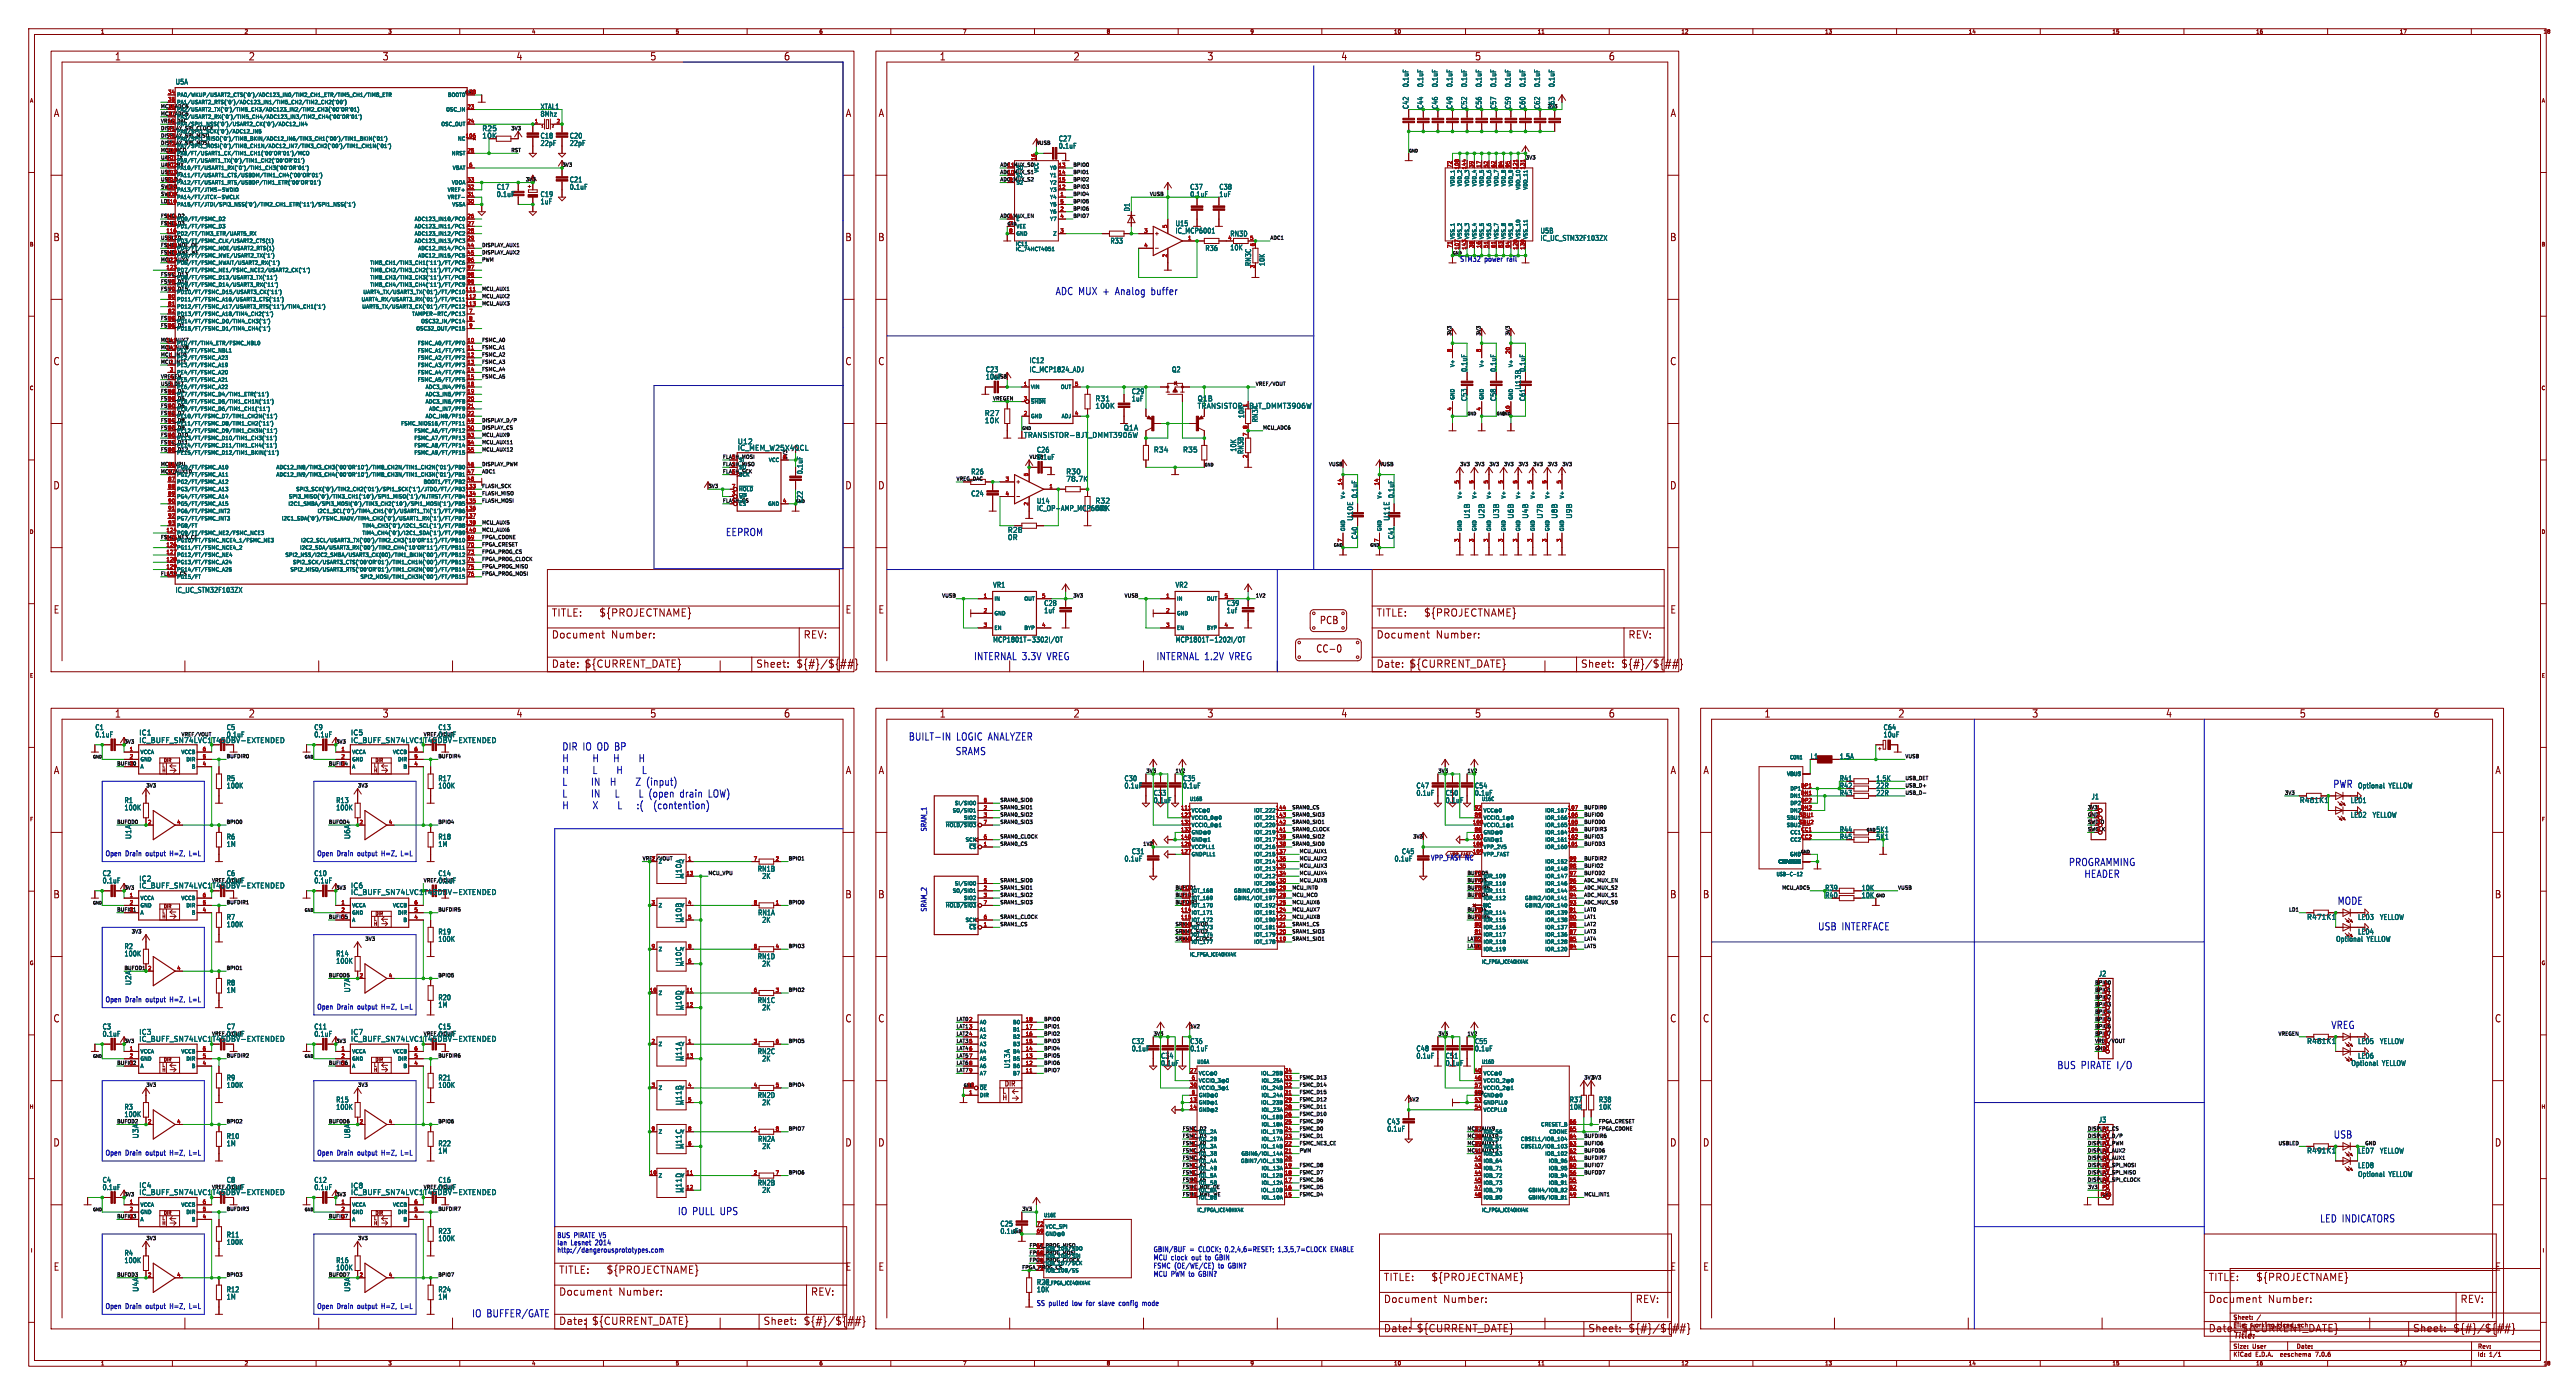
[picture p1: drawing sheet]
<svg xmlns="http://www.w3.org/2000/svg" width="896mm" height="485mm" viewBox="0 0 896 485" stroke-linecap="round" stroke-linejoin="round" font-family="sans-serif">
<defs><g id="words">
<g font-size="3.5" fill="#840000">
<text x="39.8" y="21.4">1</text>
<text x="86.3" y="21.4">2</text>
<text x="132.9" y="21.4">3</text>
<text x="179.5" y="21.4">4</text>
<text x="226" y="21.4">5</text>
<text x="272.6" y="21.4">6</text>
<text x="326.8" y="21.4">1</text>
<text x="373.4" y="21.4">2</text>
<text x="419.9" y="21.4">3</text>
<text x="466.5" y="21.4">4</text>
<text x="513.1" y="21.4">5</text>
<text x="559.6" y="21.4">6</text>
<text x="18.5" y="41.1">A</text>
<text x="294.1" y="41.1">A</text>
<text x="305.5" y="41.1">A</text>
<text x="581.1" y="41.1">A</text>
<text x="18.3" y="84.2">B</text>
<text x="293.9" y="84.2">B</text>
<text x="305.4" y="84.2">B</text>
<text x="581" y="84.2">B</text>
<text x="18.3" y="127.4">C</text>
<text x="293.9" y="127.4">C</text>
<text x="305.4" y="127.4">C</text>
<text x="581" y="127.4">C</text>
<text x="18.3" y="170.6">D</text>
<text x="293.9" y="170.6">D</text>
<text x="305.4" y="170.6">D</text>
<text x="581" y="170.6">D</text>
<text x="18.5" y="213.8">E</text>
<text x="191.8" y="214.9">TITLE:</text>
<text x="208.3" y="214.9">${PROJECTNAME}</text>
<text x="294" y="213.8">E</text>
<text x="305.5" y="213.8">E</text>
<text x="478.8" y="214.9">TITLE:</text>
<text x="495.3" y="214.9">${PROJECTNAME}</text>
<text x="581.1" y="213.8">E</text>
<text x="459.1" y="217.5">PCB</text>
<text x="191.8" y="222.5">Document</text>
<text x="212.8" y="222.5">Number:</text>
<text x="279.4" y="222.5">REV:</text>
<text x="457.8" y="227.4">CC-0</text>
<text x="478.8" y="222.5">Document</text>
<text x="499.8" y="222.5">Number:</text>
<text x="566.4" y="222.5">REV:</text>
<text x="191.8" y="232.7">Date:</text>
<text x="203.2" y="232.7">${CURRENT_DATE}</text>
<text x="262.9" y="232.7">Sheet:</text>
<text x="276.9" y="232.7">${#}/${##}</text>
<text x="478.8" y="232.7">Date:</text>
<text x="490.2" y="232.7">${CURRENT_DATE}</text>
<text x="549.9" y="232.7">Sheet:</text>
<text x="563.9" y="232.7">${#}/${##}</text>
<text x="39.8" y="250">1</text>
<text x="86.3" y="250">2</text>
<text x="132.9" y="250">3</text>
<text x="179.5" y="250">4</text>
<text x="226" y="250">5</text>
<text x="272.6" y="250">6</text>
<text x="326.8" y="250">1</text>
<text x="373.4" y="250">2</text>
<text x="419.9" y="250">3</text>
<text x="466.5" y="250">4</text>
<text x="513.1" y="250">5</text>
<text x="559.6" y="250">6</text>
<text x="613.8" y="250">1</text>
<text x="660.4" y="250">2</text>
<text x="706.9" y="250">3</text>
<text x="753.5" y="250">4</text>
<text x="800.1" y="250">5</text>
<text x="846.6" y="250">6</text>
<text x="18.5" y="269.7">A</text>
<text x="294.1" y="269.7">A</text>
<text x="305.5" y="269.7">A</text>
<text x="581.1" y="269.7">A</text>
<text x="592.5" y="269.7">A</text>
<text x="868.1" y="269.7">A</text>
<text x="18.3" y="312.8">B</text>
<text x="293.9" y="312.8">B</text>
<text x="305.4" y="312.8">B</text>
<text x="581" y="312.8">B</text>
<text x="592.4" y="312.8">B</text>
<text x="868" y="312.8">B</text>
<text x="18.3" y="356">C</text>
<text x="293.9" y="356">C</text>
<text x="305.4" y="356">C</text>
<text x="581" y="356">C</text>
<text x="592.4" y="356">C</text>
<text x="868" y="356">C</text>
<text x="18.3" y="399.2">D</text>
<text x="293.9" y="399.2">D</text>
<text x="305.4" y="399.2">D</text>
<text x="581" y="399.2">D</text>
<text x="592.4" y="399.2">D</text>
<text x="868" y="399.2">D</text>
<text x="18.5" y="442.4">E</text>
<text x="194.3" y="443.5">TITLE:</text>
<text x="210.8" y="443.5">${PROJECTNAME}</text>
<text x="294" y="442.4">E</text>
<text x="305.5" y="442.4">E</text>
<text x="581.1" y="442.4">E</text>
<text x="592.5" y="442.4">E</text>
<text x="868.1" y="442.4">E</text>
<text x="481.3" y="446.1">TITLE:</text>
<text x="497.8" y="446.1">${PROJECTNAME}</text>
<text x="768.3" y="446.1">TITLE:</text>
<text x="784.9" y="446.1">${PROJECTNAME}</text>
<text x="194.3" y="451.1">Document</text>
<text x="215.3" y="451.1">Number:</text>
<text x="281.9" y="451.1">REV:</text>
<text x="481.3" y="453.7">Document</text>
<text x="502.3" y="453.7">Number:</text>
<text x="569" y="453.7">REV:</text>
<text x="768.3" y="453.7">Document</text>
<text x="789.4" y="453.7">Number:</text>
<text x="856" y="453.7">REV:</text>
<text x="194.3" y="461.3">Date:</text>
<text x="205.7" y="461.3">${CURRENT_DATE}</text>
<text x="265.4" y="461.3">Sheet:</text>
<text x="279.4" y="461.3">${#}/${##}</text>
<text x="481.3" y="463.8">Date:</text>
<text x="492.8" y="463.8">${CURRENT_DATE}</text>
<text x="552.4" y="463.8">Sheet:</text>
<text x="566.4" y="463.8">${#}/${##}</text>
<text x="768.3" y="463.8">Date:</text>
<text x="779.8" y="463.8">${CURRENT_DATE}</text>
<text x="839.5" y="463.8">Sheet:</text>
<text x="853.4" y="463.8">${#}/${##}</text>
</g>
<g font-size="3.5" fill="#0000c2">
<text x="367.3" y="102.8">ADC MUX +</text>
<text x="388" y="102.8">Analog</text>
<text x="400.4" y="102.8">buffer</text>
<text x="252.6" y="186.7">EEPROM</text>
<text x="338.9" y="229.8">INTERNAL 3.3V VREG</text>
<text x="402.4" y="229.8">INTERNAL 1.2V VREG</text>
<text x="316.2" y="257.8">BUILT-IN</text>
<text x="332.7" y="257.8">LOGIC ANALYZER</text>
<text x="195.6" y="261.2">DIR IO OD BP</text>
<text x="332.5" y="262.9">SRAMS</text>
<text x="195.6" y="265.3">H</text>
<text x="195.6" y="269.4">H</text>
<text x="206.2" y="265.3">H</text>
<text x="206.2" y="269.4">L</text>
<text x="213.5" y="265.3">H</text>
<text x="214.6" y="269.4">H</text>
<text x="222.4" y="265.3">H</text>
<text x="223.6" y="269.4">L</text>
<text x="195.6" y="273.5">L</text>
<text x="205.7" y="273.5">IN</text>
<text x="212.3" y="273.5">H</text>
<text x="221.3" y="273.5">Z (input)</text>
<text x="811.9" y="274.3">PWR</text>
<text x="195.6" y="277.6">L</text>
<text x="195.6" y="281.7">H</text>
<text x="205.7" y="277.6">IN</text>
<text x="206.2" y="281.7">X</text>
<text x="214" y="277.6">L</text>
<text x="214.9" y="281.7">L</text>
<text x="221.7" y="281.7">:(</text>
<text x="222.4" y="277.6">L (open</text>
<text x="227.5" y="281.7">(contention)</text>
<text x="236.6" y="277.6">drain</text>
<text x="246.5" y="277.6">LOW)</text>
<text x="719.9" y="301.5">PROGRAMMING</text>
<text x="725.3" y="305.6">HEADER</text>
<text x="813.4" y="314.9">MODE</text>
<text x="632.7" y="323.8">USB INTERFACE</text>
<text x="811.3" y="358.1">VREG</text>
<text x="715.9" y="372.1">BUS PIRATE I/O</text>
<text x="812.1" y="396.2">USB</text>
<text x="235.9" y="422.9">IO PULL UPS</text>
<text x="807.3" y="425.4">LED INDICATORS</text>
<text x="164.3" y="458.4">IO BUFFER/GATE</text>
</g>
<text font-size="2.8" fill="#840000" x="777.1" y="466.2">Title:</text>
<g font-size="2.5" fill="#006464">
<text x="61" y="29.6">U5A</text>
<text x="490.4" y="30.4" transform="rotate(-90 490.4 30.4)">0.1uF</text>
<text x="495.4" y="30.4" transform="rotate(-90 495.4 30.4)">0.1uF</text>
<text x="500.5" y="30.4" transform="rotate(-90 500.5 30.4)">0.1uF</text>
<text x="505.6" y="30.4" transform="rotate(-90 505.6 30.4)">0.1uF</text>
<text x="510.7" y="30.4" transform="rotate(-90 510.7 30.4)">0.1uF</text>
<text x="515.8" y="30.4" transform="rotate(-90 515.8 30.4)">0.1uF</text>
<text x="520.8" y="30.4" transform="rotate(-90 520.8 30.4)">0.1uF</text>
<text x="525.9" y="30.4" transform="rotate(-90 525.9 30.4)">0.1uF</text>
<text x="531" y="30.4" transform="rotate(-90 531 30.4)">0.1uF</text>
<text x="536.1" y="30.4" transform="rotate(-90 536.1 30.4)">0.1uF</text>
<text x="541.2" y="30.4" transform="rotate(-90 541.2 30.4)">0.1uF</text>
<text x="188" y="38.2">XTAL1</text>
<text x="188" y="40.8">8Mhz</text>
<text x="490.4" y="38" transform="rotate(-90 490.4 38)">C42</text>
<text x="167.7" y="45.8">R25</text>
<text x="188" y="50.9">22pF</text>
<text x="188" y="48.4">C18</text>
<text x="198.2" y="50.9">22pF</text>
<text x="198.2" y="48.4">C20</text>
<text x="368.4" y="49.4">C27</text>
<text x="368.4" y="51.9">0.1uF</text>
<text x="198.2" y="63.6">C21</text>
<text x="172.8" y="66.2">C17</text>
<text x="172.8" y="68.7">0.1uF</text>
<text x="188" y="68.7">C19</text>
<text x="188" y="71.3">1uF</text>
<text x="198.2" y="66.2">0.1uF</text>
<text x="414.1" y="66.2">C37</text>
<text x="424.2" y="66.2">C38</text>
<text x="424.2" y="68.7">1uF</text>
<text x="393.4" y="73.6" transform="rotate(-90 393.4 73.6)">D1</text>
<text x="409" y="78.9">U15</text>
<text x="409" y="81.4">IC_MCP6001</text>
<text x="428" y="82.5">RN3D</text>
<text x="536" y="81.4">U5B</text>
<text x="536" y="84">IC_UC_STM32F103ZX</text>
<text x="386.3" y="84.9">R33</text>
<text x="419.4" y="87.5">R36</text>
<text x="428" y="87.3">10K</text>
<text x="435.5" y="92.7" transform="rotate(-90 435.5 92.7)">RN3C</text>
<text x="440.3" y="92.7" transform="rotate(-90 440.3 92.7)">10K</text>
<text x="343" y="129.7">C23</text>
<text x="358.2" y="126.5">IC12</text>
<text x="358.2" y="129.7">IC_MCP1824_ADJ</text>
<text x="407.7" y="129.7">Q2</text>
<text x="510.7" y="129.5" transform="rotate(-90 510.7 129.5)">0.1uF</text>
<text x="520.8" y="129.5" transform="rotate(-90 520.8 129.5)">0.1uF</text>
<text x="531" y="129.5" transform="rotate(-90 531 129.5)">0.1uF</text>
<text x="343" y="132.2">10uF</text>
<text x="393.8" y="137.3">C29</text>
<text x="529.4" y="135.6" transform="rotate(-90 529.4 135.6)">U13B</text>
<text x="381.1" y="139.8">R31</text>
<text x="381.1" y="142.3">100K</text>
<text x="393.8" y="139.8">1uF</text>
<text x="416.7" y="139.8">Q1B</text>
<text x="510.7" y="139.6" transform="rotate(-90 510.7 139.6)">C53</text>
<text x="520.8" y="139.6" transform="rotate(-90 520.8 139.6)">C58</text>
<text x="531" y="139.6" transform="rotate(-90 531 139.6)">C61</text>
<text x="342.6" y="144.9">R27</text>
<text x="342.6" y="147.4">10K</text>
<text x="391" y="150">Q1A</text>
<text x="433.1" y="145.6" transform="rotate(-90 433.1 145.6)">10K</text>
<text x="437.9" y="147" transform="rotate(-90 437.9 147)">RN3A</text>
<text x="256.6" y="154.7">U12</text>
<text x="256.6" y="156.9">IC_MEM_W25X40CL</text>
<text x="360.7" y="157.6">C26</text>
<text x="360.7" y="160.2">0.1uF</text>
<text x="401.4" y="157.6">R34</text>
<text x="411.6" y="157.6">R35</text>
<text x="430.4" y="157.2" transform="rotate(-90 430.4 157.2)">10K</text>
<text x="432.9" y="158" transform="rotate(-90 432.9 158)">RN3B</text>
<text x="279.5" y="165" transform="rotate(-90 279.5 165)">0.1uF</text>
<text x="337.9" y="165.2">R26</text>
<text x="370.9" y="165.2">R30</text>
<text x="370.9" y="167.7">78.7K</text>
<text x="337.9" y="172.9">C24</text>
<text x="472.6" y="173.4" transform="rotate(-90 472.6 173.4)">0.1uF</text>
<text x="485.3" y="173.4" transform="rotate(-90 485.3 173.4)">0.1uF</text>
<text x="279.5" y="175.2" transform="rotate(-90 279.5 175.2)">C22</text>
<text x="360.7" y="175.4">U14</text>
<text x="360.7" y="177.9">IC_OP-AMP_MCP6001</text>
<text x="381.1" y="175.4">R32</text>
<text x="381.1" y="177.9">50K</text>
<text x="471" y="181.3" transform="rotate(-90 471 181.3)">U10E</text>
<text x="483.7" y="181.3" transform="rotate(-90 483.7 181.3)">U11E</text>
<text x="511.7" y="180.5" transform="rotate(-90 511.7 180.5)">U1B</text>
<text x="516.7" y="180.5" transform="rotate(-90 516.7 180.5)">U2B</text>
<text x="521.8" y="180.5" transform="rotate(-90 521.8 180.5)">U3B</text>
<text x="526.9" y="180.5" transform="rotate(-90 526.9 180.5)">U6B</text>
<text x="532" y="180.5" transform="rotate(-90 532 180.5)">U4B</text>
<text x="537.1" y="180.5" transform="rotate(-90 537.1 180.5)">U7B</text>
<text x="542.1" y="180.5" transform="rotate(-90 542.1 180.5)">U8B</text>
<text x="547.2" y="180.5" transform="rotate(-90 547.2 180.5)">U9B</text>
<text x="350.6" y="188.1">0R</text>
<text x="472.6" y="187.7" transform="rotate(-90 472.6 187.7)">C40</text>
<text x="485.3" y="187.7" transform="rotate(-90 485.3 187.7)">C41</text>
<text x="61" y="206.4">IC_UC_STM32F103ZX</text>
<text x="345.5" y="204.6">VR1</text>
<text x="409" y="204.6">VR2</text>
<text x="363.3" y="211">C28</text>
<text x="363.3" y="213.5">1uf</text>
<text x="426.8" y="211">C39</text>
<text x="426.8" y="213.5">1uf</text>
<text x="345.5" y="223.7">MCP1801T-3302I/OT</text>
<text x="409" y="223.7">MCP1801T-1202I/OT</text>
<text x="33.1" y="254.1">C1</text>
<text x="33.1" y="256.7">0.1uF</text>
<text x="48.4" y="256">IC1</text>
<text x="78.8" y="254.1">C5</text>
<text x="78.8" y="256.7">0.1uF</text>
<text x="109.3" y="254.1">C9</text>
<text x="109.3" y="256.7">0.1uF</text>
<text x="122" y="256">IC5</text>
<text x="152.5" y="254.1">C13</text>
<text x="152.5" y="256.7">0.1uF</text>
<text x="655.4" y="254.1">C64</text>
<text x="655.4" y="256.7">10uF</text>
<text x="640.1" y="264.3">1.5A</text>
<text x="78.8" y="271.9">R5</text>
<text x="78.8" y="274.5">100K</text>
<text x="152.5" y="274.5">100K</text>
<text x="152.5" y="271.9">R17</text>
<text x="391.2" y="271.9">C30</text>
<text x="391.2" y="274.5">0.1uF</text>
<text x="411.5" y="271.9">C35</text>
<text x="411.5" y="274.5">0.1uF</text>
<text x="492.8" y="274.5">C47</text>
<text x="513.1" y="274.5">C54</text>
<text x="640.1" y="271.9">R41</text>
<text x="652.8" y="274.5">22R</text>
<text x="652.8" y="271.9">1.5K</text>
<text x="820.5" y="274.5">Optional</text>
<text x="831.2" y="274.5">YELLOW</text>
<text x="43.2" y="279.5">R1</text>
<text x="116.9" y="279.5">R13</text>
<text x="401.4" y="279.5">0.1uF</text>
<text x="492.8" y="277">0.1uF</text>
<text x="503" y="279.5">0.1uF</text>
<text x="513.1" y="277">0.1uF</text>
<text x="640.1" y="277">R43</text>
<text x="652.8" y="277">22R</text>
<text x="727.8" y="278.3">J1</text>
<text x="805.3" y="279.5">1K1</text>
<text x="817.9" y="279.5">LED1</text>
<text x="43.2" y="282.1">100K</text>
<text x="116.9" y="282.1">100K</text>
<text x="817.9" y="284.6">LED2</text>
<text x="825.6" y="284.6">YELLOW</text>
<text x="45.8" y="292" transform="rotate(-90 45.8 292)">U1A</text>
<text x="78.8" y="292.2">R6</text>
<text x="122" y="292" transform="rotate(-90 122 292)">U6A</text>
<text x="152.5" y="292.2">R18</text>
<text x="640.1" y="289.7">R44</text>
<text x="640.1" y="292.2">R45</text>
<text x="652.8" y="289.7">5K1</text>
<text x="78.8" y="294.8">1M</text>
<text x="152.5" y="294.8">1M</text>
<text x="391.2" y="299.9">0.1uF</text>
<text x="393.8" y="297.3">C31</text>
<text x="485.2" y="299.9">0.1uF</text>
<text x="487.7" y="297.3">C45</text>
<text x="35.6" y="304.9">C2</text>
<text x="78.8" y="304.9">C6</text>
<text x="109.3" y="304.9">C10</text>
<text x="152.5" y="304.9">C14</text>
<text x="237.3" y="305.7" transform="rotate(-90 237.3 305.7)">U10A</text>
<text x="263.6" y="303.4">RN1B</text>
<text x="265.1" y="305.9">2K</text>
<text x="35.6" y="307.5">0.1uF</text>
<text x="48.4" y="306.8">IC2</text>
<text x="78.8" y="307.5">0.1uF</text>
<text x="109.3" y="307.5">0.1uF</text>
<text x="122" y="309.2">IC6</text>
<text x="152.5" y="307.5">0.1uF</text>
<text x="647.8" y="310">10K</text>
<text x="635.1" y="312.6">R40</text>
<text x="647.8" y="312.6">10K</text>
<text x="78.8" y="320.2">R7</text>
<text x="78.8" y="322.7">100K</text>
<text x="237.3" y="321.1" transform="rotate(-90 237.3 321.1)">U10B</text>
<text x="263.7" y="318.6">RN1A</text>
<text x="265.1" y="321.2">2K</text>
<text x="807.8" y="320.1">1K1</text>
<text x="820.5" y="320.2">LED3</text>
<text x="828.1" y="320.2">YELLOW</text>
<text x="152.5" y="327.8">100K</text>
<text x="152.5" y="325.3">R19</text>
<text x="812.9" y="327.8">Optional</text>
<text x="820.5" y="325.3">LED4</text>
<text x="823.6" y="327.8">YELLOW</text>
<text x="43.2" y="330.3">R2</text>
<text x="43.2" y="332.9">100K</text>
<text x="116.9" y="335.4">100K</text>
<text x="116.9" y="332.9">R14</text>
<text x="263.6" y="333.9">RN1D</text>
<text x="237.3" y="336.3" transform="rotate(-90 237.3 336.3)">U10C</text>
<text x="265.1" y="336.4">2K</text>
<text x="730.3" y="339.9">J2</text>
<text x="45.8" y="342.8" transform="rotate(-90 45.8 342.8)">U2A</text>
<text x="78.8" y="343">R8</text>
<text x="78.8" y="345.6">1M</text>
<text x="122" y="345.3" transform="rotate(-90 122 345.3)">U7A</text>
<text x="152.5" y="348.1">R20</text>
<text x="152.5" y="350.7">1M</text>
<text x="237.3" y="351.5" transform="rotate(-90 237.3 351.5)">U10D</text>
<text x="263.6" y="349.1">RN1C</text>
<text x="265.1" y="351.6">2K</text>
<text x="35.6" y="358.3">C3</text>
<text x="78.8" y="358.3">C7</text>
<text x="109.3" y="358.3">C11</text>
<text x="152.5" y="358.3">C15</text>
<text x="35.6" y="360.8">0.1uF</text>
<text x="48.4" y="360.1">IC3</text>
<text x="78.8" y="360.8">0.1uF</text>
<text x="109.3" y="360.8">0.1uF</text>
<text x="122" y="360.1">IC7</text>
<text x="152.5" y="360.8">0.1uF</text>
<text x="393.8" y="363.4">C32</text>
<text x="393.8" y="365.9">0.1uF</text>
<text x="414.1" y="363.4">C36</text>
<text x="414.1" y="365.9">0.1uF</text>
<text x="492.8" y="365.9">C48</text>
<text x="513.1" y="363.4">C55</text>
<text x="513.1" y="365.9">0.1uF</text>
<text x="807.8" y="363.3">1K1</text>
<text x="820.5" y="363.4">LED5</text>
<text x="828.1" y="363.4">YELLOW</text>
<text x="237.3" y="369.2" transform="rotate(-90 237.3 369.2)">U11A</text>
<text x="263.6" y="366.9">RN2C</text>
<text x="265.1" y="369.4">2K</text>
<text x="351.6" y="371.7" transform="rotate(-90 351.6 371.7)">U13A</text>
<text x="403.9" y="371">0.1uF</text>
<text x="492.8" y="368.4">0.1uF</text>
<text x="503" y="371">0.1uF</text>
<text x="818.2" y="371">Optional</text>
<text x="820.5" y="368.4">LED6</text>
<text x="828.9" y="371">YELLOW</text>
<text x="78.8" y="376.1">R9</text>
<text x="152.5" y="376.1">R21</text>
<text x="78.8" y="378.6">100K</text>
<text x="116.9" y="383.7">R15</text>
<text x="152.5" y="378.6">100K</text>
<text x="263.6" y="382.1">RN2D</text>
<text x="546.2" y="383.7">R37</text>
<text x="556.3" y="383.7">R38</text>
<text x="43.2" y="386.2">R3</text>
<text x="43.2" y="388.8">100K</text>
<text x="116.9" y="386.2">100K</text>
<text x="237.3" y="384.6" transform="rotate(-90 237.3 384.6)">U11B</text>
<text x="265.1" y="384.7">2K</text>
<text x="546.2" y="386.2">10K</text>
<text x="556.3" y="386.2">10K</text>
<text x="482.7" y="391.3">C43</text>
<text x="482.7" y="393.8">0.1uF</text>
<text x="730.3" y="390.7">J3</text>
<text x="48.4" y="396.1" transform="rotate(-90 48.4 396.1)">U3A</text>
<text x="78.8" y="396.4">R10</text>
<text x="78.8" y="398.9">1M</text>
<text x="122" y="396.1" transform="rotate(-90 122 396.1)">U8A</text>
<text x="152.5" y="398.9">R22</text>
<text x="152.5" y="401.5">1M</text>
<text x="237.3" y="399.8" transform="rotate(-90 237.3 399.8)">U11C</text>
<text x="263.7" y="397.4">RN2A</text>
<text x="265.1" y="399.9">2K</text>
<text x="807.8" y="401.4">1K1</text>
<text x="820.5" y="401.5">LED7</text>
<text x="828.1" y="401.5">YELLOW</text>
<text x="820.5" y="406.5">LED8</text>
<text x="35.6" y="411.6">C4</text>
<text x="48.4" y="413.5">IC4</text>
<text x="78.8" y="411.6">C8</text>
<text x="109.3" y="411.6">C12</text>
<text x="122" y="413.6">IC8</text>
<text x="152.5" y="411.6">C16</text>
<text x="263.6" y="412.6">RN2B</text>
<text x="820.5" y="409.6">Optional</text>
<text x="831.2" y="409.6">YELLOW</text>
<text x="35.6" y="414.2">0.1uF</text>
<text x="78.8" y="414.2">0.1uF</text>
<text x="109.3" y="414.2">0.1uF</text>
<text x="152.5" y="414.2">0.1uF</text>
<text x="237.3" y="415" transform="rotate(-90 237.3 415)">U11D</text>
<text x="265.1" y="415.1">2K</text>
<text x="78.8" y="430.7">R11</text>
<text x="152.5" y="431.9">100K</text>
<text x="152.5" y="429.4">R23</text>
<text x="348" y="426.9">C25</text>
<text x="348" y="429.4">0.1uF</text>
<text x="43.2" y="437">R4</text>
<text x="78.8" y="433.2">100K</text>
<text x="43.2" y="439.6">100K</text>
<text x="116.9" y="442.1">100K</text>
<text x="116.9" y="439.6">R16</text>
<text x="48.4" y="449.5" transform="rotate(-90 48.4 449.5)">U4A</text>
<text x="78.8" y="449.7">R12</text>
<text x="122" y="449.5" transform="rotate(-90 122 449.5)">U9A</text>
<text x="152.5" y="449.7">R24</text>
<text x="360.7" y="447.2">R29</text>
<text x="360.7" y="449.7">10K</text>
<text x="78.8" y="452.3">1M</text>
<text x="152.5" y="452.3">1M</text>
</g>
<g font-size="2.5" fill="#009600">
<text x="495.4" y="38" transform="rotate(-90 495.4 38)">C44</text>
<text x="500.5" y="38" transform="rotate(-90 500.5 38)">C46</text>
<text x="505.6" y="38" transform="rotate(-90 505.6 38)">C49</text>
<text x="510.7" y="38" transform="rotate(-90 510.7 38)">C52</text>
<text x="515.8" y="38" transform="rotate(-90 515.8 38)">C56</text>
<text x="520.8" y="38" transform="rotate(-90 520.8 38)">C57</text>
<text x="525.9" y="38" transform="rotate(-90 525.9 38)">C59</text>
<text x="531" y="38" transform="rotate(-90 531 38)">C60</text>
<text x="536.1" y="38" transform="rotate(-90 536.1 38)">C62</text>
<text x="541.2" y="38" transform="rotate(-90 541.2 38)">C63</text>
<text x="414.1" y="68.7">0.1uF</text>
<text x="508" y="91.2">STM32 power</text>
<text x="48.4" y="258.7">IC_BUFF_SN74LVC1T45DBV-EXTENDED</text>
<text x="122" y="258.7">IC_BUFF_SN74LVC1T45DBV-EXTENDED</text>
<text x="640.1" y="274.5">R42</text>
<text x="652.8" y="292.2">5K1</text>
<text x="48.4" y="309.2">IC_BUFF_SN74LVC1T45DBV-EXTENDED</text>
<text x="122" y="311.5">IC_BUFF_SN74LVC1T45DBV-EXTENDED</text>
<text x="635.1" y="310">R39</text>
<text x="48.4" y="362.6">IC_BUFF_SN74LVC1T45DBV-EXTENDED</text>
<text x="122" y="362.6">IC_BUFF_SN74LVC1T45DBV-EXTENDED</text>
<text x="48.4" y="415.9">IC_BUFF_SN74LVC1T45DBV-EXTENDED</text>
<text x="122" y="415.9">IC_BUFF_SN74LVC1T45DBV-EXTENDED</text>
</g>
<g font-size="2.5" fill="#840000">
<text x="167.7" y="48.4">10K</text>
<text x="416.7" y="142.3">TRANSISTOR-BJT_DMMT3906W</text>
<text x="356.2" y="152.5">TRANSISTOR-BJT_DMMT3906W</text>
<text x="350.6" y="185.5">R28</text>
<text x="630" y="264.3">L1</text>
<text x="401.4" y="277">C33</text>
<text x="503" y="277">C50</text>
<text x="800.2" y="279.5">R46</text>
<text x="802.7" y="320.1">R47</text>
<text x="802.7" y="363.3">R48</text>
<text x="403.9" y="368.4">C34</text>
<text x="503" y="368.4">C51</text>
<text x="348.7" y="383">H</text>
<text x="348.7" y="380.7">L</text>
<text x="349.5" y="378.2">DIR</text>
<text x="802.7" y="401.4">R49</text>
</g>
<g font-size="2.5" fill="#0000c2">
<text x="524.4" y="91.2">rail</text>
<text x="322.6" y="289.3" transform="rotate(-90 322.6 289.3)">SRAM_1</text>
<text x="36.6" y="298">Open</text>
<text x="43.6" y="298">Drain</text>
<text x="50.8" y="298">output</text>
<text x="59.3" y="298">H=Z,</text>
<text x="66.2" y="298">L=L</text>
<text x="110.3" y="298">Open</text>
<text x="117.2" y="298">Drain</text>
<text x="124.4" y="298">output</text>
<text x="132.9" y="298">H=Z,</text>
<text x="139.8" y="298">L=L</text>
<text x="497.8" y="299.5">VPP_FAST NC</text>
<text x="322.6" y="317.3" transform="rotate(-90 322.6 317.3)">SRAM_2</text>
<text x="36.6" y="348.8">Open</text>
<text x="43.6" y="348.8">Drain</text>
<text x="50.8" y="348.8">output</text>
<text x="59.3" y="348.8">H=Z,</text>
<text x="66.2" y="348.8">L=L</text>
<text x="110.3" y="351.4">Open</text>
<text x="117.2" y="351.4">Drain</text>
<text x="124.4" y="351.4">output</text>
<text x="132.9" y="351.4">H=Z,</text>
<text x="139.8" y="351.4">L=L</text>
<text x="36.6" y="402.2">Open</text>
<text x="43.6" y="402.2">Drain</text>
<text x="50.8" y="402.2">output</text>
<text x="59.3" y="402.2">H=Z,</text>
<text x="66.2" y="402.2">L=L</text>
<text x="110.3" y="402.2">Open</text>
<text x="117.2" y="402.2">Drain</text>
<text x="124.4" y="402.2">output</text>
<text x="132.9" y="402.2">H=Z,</text>
<text x="139.8" y="402.2">L=L</text>
<text x="193.8" y="430.8">BUS PIRATE V5</text>
<text x="193.8" y="435.9">http://dangerousprototypes.com</text>
<text x="193.8" y="433.3">Ian</text>
<text x="198.6" y="433.3">Lesnet</text>
<text x="207.1" y="433.3">2014</text>
<text x="401.3" y="435.7">GBIN/BUF</text>
<text x="413.9" y="435.7">=</text>
<text x="417.1" y="435.7">CLOCK; 0,2,4,6=RESET;</text>
<text x="445.1" y="435.7">1,3,5,7=CLOCK</text>
<text x="463.6" y="435.7">ENABLE</text>
<text x="401.3" y="438.5">MCU clock</text>
<text x="401.3" y="441.4">FSMC (OE/WE/CE)</text>
<text x="414.7" y="438.5">out</text>
<text x="419.6" y="438.5">to</text>
<text x="423.2" y="438.5">GBIN</text>
<text x="424" y="441.4">to</text>
<text x="427.5" y="441.4">GBIN?</text>
<text x="401.3" y="444.3">MCU PWM to</text>
<text x="417.3" y="444.3">GBIN?</text>
<text x="36.6" y="455.5">Open</text>
<text x="43.6" y="455.5">Drain</text>
<text x="50.8" y="455.5">output</text>
<text x="59.3" y="455.5">H=Z,</text>
<text x="66.2" y="455.5">L=L</text>
<text x="110.3" y="455.5">Open</text>
<text x="117.2" y="455.5">Drain</text>
<text x="124.4" y="455.5">output</text>
<text x="132.9" y="455.5">H=Z,</text>
<text x="139.8" y="455.5">L=L</text>
<text x="360.7" y="454.4">SS pulled</text>
<text x="373.2" y="454.4">low</text>
<text x="378.2" y="454.4">for</text>
<text x="382.7" y="454.4">slave</text>
<text x="389.8" y="454.4">config</text>
<text x="398.1" y="454.4">mode</text>
</g>
<g font-size="2.1" fill="#840000">
<text x="777.1" y="461.9">File:</text>
<text x="777.1" y="459.2">Sheet:</text>
<text x="783.2" y="461.9">working.kicad_sch</text>
<text x="777.1" y="472.1">KiCad</text>
<text x="777.1" y="469.3">Size:</text>
<text x="783.7" y="469.3">User</text>
<text x="784.8" y="472.1">E.D.A.</text>
<text x="793.7" y="472.1">eeschema</text>
<text x="799.1" y="469.3">Date:</text>
<text x="806.1" y="472.1">7.0.6</text>
<text x="862.1" y="469.6">Rev:</text>
<text x="862.1" y="472.1">Id:</text>
<text x="866.2" y="472.1">1/1</text>
</g>
<g font-size="1.8" fill="#840000">
<text x="35" y="11.9">1</text>
<text x="85" y="11.9">2</text>
<text x="135" y="11.9">3</text>
<text x="185" y="11.9">4</text>
<text x="235" y="11.9">5</text>
<text x="285" y="11.9">6</text>
<text x="335" y="11.9">7</text>
<text x="385" y="11.9">8</text>
<text x="435" y="11.9">9</text>
<text x="485" y="11.9">10</text>
<text x="535" y="11.9">11</text>
<text x="585" y="11.9">12</text>
<text x="635" y="11.9">13</text>
<text x="685" y="11.9">14</text>
<text x="735" y="11.9">15</text>
<text x="785" y="11.9">16</text>
<text x="835" y="11.9">17</text>
<text x="885" y="11.9">18</text>
<text x="10.3" y="35.9">A</text>
<text x="884.4" y="35.9">A</text>
<text x="185" y="65.7" transform="rotate(-90 185 65.7)">+</text>
<text x="10.3" y="85.9">B</text>
<text x="884.3" y="85.9">B</text>
<text x="10.3" y="135.9">C</text>
<text x="884.3" y="135.9">C</text>
<text x="10.3" y="185.9">D</text>
<text x="884.3" y="185.9">D</text>
<text x="10.3" y="235.9">E</text>
<text x="884.4" y="235.9">E</text>
<text x="653.4" y="261.2">+</text>
<text x="56.4" y="268.9">H</text>
<text x="56.4" y="267.1">L</text>
<text x="56.9" y="265.3">DIR</text>
<text x="130" y="268.9">H</text>
<text x="130" y="267.1">L</text>
<text x="130.5" y="265.3">DIR</text>
<text x="10.3" y="285.9">F</text>
<text x="884.4" y="285.9">F</text>
<text x="56.4" y="317.9">L</text>
<text x="56.9" y="316.1">DIR</text>
<text x="56.4" y="319.7">H</text>
<text x="130" y="322.2">H</text>
<text x="130" y="320.5">L</text>
<text x="130.5" y="318.7">DIR</text>
<text x="10.3" y="335.9">G</text>
<text x="884.3" y="335.9">G</text>
<text x="56.4" y="371.3">L</text>
<text x="56.9" y="369.5">DIR</text>
<text x="130" y="371.3">L</text>
<text x="130.5" y="369.5">DIR</text>
<text x="56.4" y="373">H</text>
<text x="130" y="373">H</text>
<text x="10.2" y="385.9">H</text>
<text x="884.3" y="385.9">H</text>
<text x="56.4" y="424.6">L</text>
<text x="56.9" y="422.8">DIR</text>
<text x="130" y="424.6">L</text>
<text x="130.5" y="422.8">DIR</text>
<text x="56.4" y="426.4">H</text>
<text x="130" y="426.4">H</text>
<text x="10.6" y="435.9">I</text>
<text x="884.7" y="435.9">I</text>
<text x="35" y="475.1">1</text>
<text x="85" y="475.1">2</text>
<text x="135" y="475.1">3</text>
<text x="185" y="475.1">4</text>
<text x="235" y="475.1">5</text>
<text x="285" y="475.1">6</text>
<text x="335" y="475.1">7</text>
<text x="385" y="475.1">8</text>
<text x="435" y="475.1">9</text>
<text x="485" y="475.1">10</text>
<text x="535" y="475.1">11</text>
<text x="585" y="475.1">12</text>
<text x="635" y="475.1">13</text>
<text x="685" y="475.1">14</text>
<text x="735" y="475.1">15</text>
<text x="785" y="475.1">16</text>
<text x="835" y="475.1">17</text>
<text x="885" y="475.1">18</text>
</g>
<g font-size="1.8" fill="#a90000">
<text x="58.4" y="32.8">34</text>
<text x="58.4" y="35.3">35</text>
<text x="161.9" y="32.8">138</text>
<text x="58.4" y="37.8">36</text>
<text x="58.4" y="40.4">37</text>
<text x="162.5" y="37.8">23</text>
<text x="58.4" y="42.9">40</text>
<text x="58.4" y="45.5">41</text>
<text x="162.5" y="42.9">24</text>
<text x="186" y="42.9">1</text>
<text x="193.6" y="42.9">2</text>
<text x="57.8" y="53.1">100</text>
<text x="58.4" y="48">42</text>
<text x="58.4" y="50.5">43</text>
<text x="161.9" y="48">106</text>
<text x="162.5" y="53.1">25</text>
<text x="57.8" y="55.6">101</text>
<text x="57.8" y="58.2">102</text>
<text x="163.1" y="58.2">6</text>
<text x="350.5" y="58.2">11</text>
<text x="360.4" y="55.9" transform="rotate(-90 360.4 55.9)">16</text>
<text x="368.3" y="58.2">13</text>
<text x="505.2" y="58.5" transform="rotate(-90 505.2 58.5)">72</text>
<text x="507.7" y="59.1" transform="rotate(-90 507.7 59.1)">108</text>
<text x="510.3" y="59.1" transform="rotate(-90 510.3 59.1)">144</text>
<text x="512.8" y="58.5" transform="rotate(-90 512.8 58.5)">39</text>
<text x="515.4" y="58.5" transform="rotate(-90 515.4 58.5)">17</text>
<text x="517.9" y="58.5" transform="rotate(-90 517.9 58.5)">52</text>
<text x="520.4" y="58.5" transform="rotate(-90 520.4 58.5)">62</text>
<text x="523" y="58.5" transform="rotate(-90 523 58.5)">84</text>
<text x="525.5" y="58.5" transform="rotate(-90 525.5 58.5)">95</text>
<text x="528.1" y="59.1" transform="rotate(-90 528.1 59.1)">121</text>
<text x="530.6" y="59.1" transform="rotate(-90 530.6 59.1)">131</text>
<text x="57.8" y="60.7">103</text>
<text x="57.8" y="63.2">104</text>
<text x="57.8" y="65.8">105</text>
<text x="162.5" y="65.8">32</text>
<text x="162.5" y="63.2">33</text>
<text x="350.5" y="60.7">10</text>
<text x="351.1" y="63.2">9</text>
<text x="368.3" y="65.8">12</text>
<text x="368.3" y="60.7">14</text>
<text x="368.3" y="63.2">15</text>
<text x="57.8" y="68.3">109</text>
<text x="57.8" y="70.9">110</text>
<text x="162.5" y="70.9">30</text>
<text x="162.5" y="68.3">31</text>
<text x="368.9" y="68.3">1</text>
<text x="368.9" y="70.9">5</text>
<text x="57.8" y="75.9">114</text>
<text x="162.5" y="75.9">26</text>
<text x="351.1" y="75.9">6</text>
<text x="368.9" y="73.4">2</text>
<text x="368.9" y="75.9">4</text>
<text x="57.8" y="78.5">115</text>
<text x="57.8" y="81">116</text>
<text x="57.8" y="83.6">117</text>
<text x="162.5" y="78.5">27</text>
<text x="162.5" y="81">28</text>
<text x="162.5" y="83.6">29</text>
<text x="351.1" y="78.5">7</text>
<text x="351.1" y="81">8</text>
<text x="368.9" y="81">3</text>
<text x="398.1" y="81">3</text>
<text x="406.1" y="79.4" transform="rotate(-90 406.1 79.4)">5</text>
<text x="413.3" y="83.6">1</text>
<text x="427.3" y="83.6">4</text>
<text x="434.9" y="83.6">5</text>
<text x="57.8" y="86.1">118</text>
<text x="57.8" y="88.6">119</text>
<text x="162.5" y="86.1">44</text>
<text x="162.5" y="88.6">45</text>
<text x="398.1" y="86.1">4</text>
<text x="406.1" y="89.6" transform="rotate(-90 406.1 89.6)">2</text>
<text x="436.6" y="85.8" transform="rotate(-90 436.6 85.8)">6</text>
<text x="505.2" y="86.4" transform="rotate(-90 505.2 86.4)">71</text>
<text x="507.7" y="87" transform="rotate(-90 507.7 87)">107</text>
<text x="510.3" y="87" transform="rotate(-90 510.3 87)">143</text>
<text x="512.8" y="86.4" transform="rotate(-90 512.8 86.4)">38</text>
<text x="515.4" y="86.4" transform="rotate(-90 515.4 86.4)">16</text>
<text x="517.9" y="86.4" transform="rotate(-90 517.9 86.4)">51</text>
<text x="520.4" y="86.4" transform="rotate(-90 520.4 86.4)">61</text>
<text x="523" y="86.4" transform="rotate(-90 523 86.4)">83</text>
<text x="525.5" y="86.4" transform="rotate(-90 525.5 86.4)">94</text>
<text x="528.1" y="87" transform="rotate(-90 528.1 87)">120</text>
<text x="530.6" y="87" transform="rotate(-90 530.6 87)">130</text>
<text x="57.8" y="91.2">122</text>
<text x="57.8" y="93.7">123</text>
<text x="162.5" y="91.2">96</text>
<text x="162.5" y="93.7">97</text>
<text x="436.6" y="93.4" transform="rotate(-90 436.6 93.4)">3</text>
<text x="58.4" y="96.3">77</text>
<text x="58.4" y="98.8">78</text>
<text x="58.4" y="101.3">79</text>
<text x="161.9" y="101.3">111</text>
<text x="162.5" y="96.3">98</text>
<text x="162.5" y="98.8">99</text>
<text x="58.4" y="103.9">80</text>
<text x="58.4" y="106.4">81</text>
<text x="161.9" y="103.9">112</text>
<text x="161.9" y="106.4">113</text>
<text x="58.4" y="109">82</text>
<text x="58.4" y="111.5">85</text>
<text x="163.1" y="109">7</text>
<text x="163.1" y="111.5">8</text>
<text x="57.8" y="119.1">141</text>
<text x="58.4" y="114">86</text>
<text x="162.5" y="119.1">10</text>
<text x="163.1" y="114">9</text>
<text x="57.8" y="121.7">142</text>
<text x="59" y="124.2">1</text>
<text x="162.5" y="121.7">11</text>
<text x="162.5" y="124.2">12</text>
<text x="505.2" y="122.6" transform="rotate(-90 505.2 122.6)">8</text>
<text x="515.4" y="122.6" transform="rotate(-90 515.4 122.6)">8</text>
<text x="525.5" y="123.2" transform="rotate(-90 525.5 123.2)">20</text>
<text x="59" y="126.7">2</text>
<text x="59" y="129.3">3</text>
<text x="59" y="131.8">4</text>
<text x="162.5" y="126.7">13</text>
<text x="162.5" y="129.3">14</text>
<text x="162.5" y="131.8">15</text>
<text x="58.4" y="136.9">58</text>
<text x="59" y="134.4">5</text>
<text x="162.5" y="134.4">18</text>
<text x="162.5" y="136.9">19</text>
<text x="356.2" y="134.4">1</text>
<text x="373.9" y="134.4">5</text>
<text x="58.4" y="139.4">59</text>
<text x="58.4" y="142">60</text>
<text x="162.5" y="139.4">20</text>
<text x="162.5" y="142">21</text>
<text x="356.2" y="139.4">3</text>
<text x="434.1" y="141.7" transform="rotate(-90 434.1 141.7)">1</text>
<text x="505.2" y="142.9" transform="rotate(-90 505.2 142.9)">4</text>
<text x="515.4" y="142.9" transform="rotate(-90 515.4 142.9)">4</text>
<text x="525.5" y="143.6" transform="rotate(-90 525.5 143.6)">10</text>
<text x="58.4" y="144.5">63</text>
<text x="58.4" y="147.1">64</text>
<text x="58.4" y="149.6">65</text>
<text x="162.5" y="144.5">22</text>
<text x="162.5" y="147.1">49</text>
<text x="162.5" y="149.6">50</text>
<text x="356.2" y="144.5">2</text>
<text x="373.9" y="144.5">4</text>
<text x="434.1" y="149.3" transform="rotate(-90 434.1 149.3)">8</text>
<text x="58.4" y="152.1">66</text>
<text x="58.4" y="154.7">67</text>
<text x="162.5" y="152.1">53</text>
<text x="162.5" y="154.7">54</text>
<text x="434.1" y="151.8" transform="rotate(-90 434.1 151.8)">7</text>
<text x="58.4" y="157.2">68</text>
<text x="162.5" y="157.2">55</text>
<text x="254.6" y="159.8">5</text>
<text x="272.3" y="159.8">8</text>
<text x="434.1" y="159.5" transform="rotate(-90 434.1 159.5)">2</text>
<text x="58.4" y="162.3">56</text>
<text x="58.4" y="164.8">57</text>
<text x="58.4" y="167.4">87</text>
<text x="162.5" y="162.3">46</text>
<text x="162.5" y="164.8">47</text>
<text x="162.5" y="167.4">48</text>
<text x="254.6" y="162.3">2</text>
<text x="254.6" y="164.8">6</text>
<text x="349.8" y="167.4">3</text>
<text x="357.9" y="165.8" transform="rotate(-90 357.9 165.8)">5</text>
<text x="58.4" y="169.9">88</text>
<text x="58.4" y="172.5">89</text>
<text x="161.9" y="169.9">133</text>
<text x="161.9" y="172.5">134</text>
<text x="254.6" y="172.5">3</text>
<text x="254.6" y="169.9">7</text>
<text x="349.8" y="172.5">4</text>
<text x="365.1" y="169.9">1</text>
<text x="467.1" y="169" transform="rotate(-90 467.1 169)">14</text>
<text x="479.8" y="169" transform="rotate(-90 479.8 169)">14</text>
<text x="507.7" y="168.3" transform="rotate(-90 507.7 168.3)">5</text>
<text x="512.8" y="168.3" transform="rotate(-90 512.8 168.3)">5</text>
<text x="517.9" y="168.3" transform="rotate(-90 517.9 168.3)">5</text>
<text x="523" y="168.3" transform="rotate(-90 523 168.3)">5</text>
<text x="528.1" y="168.3" transform="rotate(-90 528.1 168.3)">5</text>
<text x="533.1" y="168.3" transform="rotate(-90 533.1 168.3)">5</text>
<text x="538.2" y="168.3" transform="rotate(-90 538.2 168.3)">5</text>
<text x="543.3" y="168.3" transform="rotate(-90 543.3 168.3)">5</text>
<text x="58.4" y="175">90</text>
<text x="58.4" y="177.5">91</text>
<text x="161.9" y="175">135</text>
<text x="161.9" y="177.5">136</text>
<text x="254.6" y="175">1</text>
<text x="272.3" y="175">4</text>
<text x="357.9" y="176" transform="rotate(-90 357.9 176)">2</text>
<text x="57.8" y="185.2">124</text>
<text x="58.4" y="180.1">92</text>
<text x="58.4" y="182.6">93</text>
<text x="161.9" y="180.1">137</text>
<text x="161.9" y="182.6">139</text>
<text x="161.9" y="185.2">140</text>
<text x="57.8" y="187.7">125</text>
<text x="57.8" y="190.2">126</text>
<text x="162.5" y="187.7">69</text>
<text x="162.5" y="190.2">70</text>
<text x="467.1" y="188.7" transform="rotate(-90 467.1 188.7)">7</text>
<text x="479.8" y="188.7" transform="rotate(-90 479.8 188.7)">7</text>
<text x="507.7" y="188.7" transform="rotate(-90 507.7 188.7)">3</text>
<text x="512.8" y="188.7" transform="rotate(-90 512.8 188.7)">3</text>
<text x="517.9" y="188.7" transform="rotate(-90 517.9 188.7)">3</text>
<text x="523" y="188.7" transform="rotate(-90 523 188.7)">3</text>
<text x="528.1" y="188.7" transform="rotate(-90 528.1 188.7)">3</text>
<text x="533.1" y="188.7" transform="rotate(-90 533.1 188.7)">3</text>
<text x="538.2" y="188.7" transform="rotate(-90 538.2 188.7)">3</text>
<text x="543.3" y="188.7" transform="rotate(-90 543.3 188.7)">3</text>
<text x="57.8" y="192.8">127</text>
<text x="57.8" y="195.3">128</text>
<text x="57.8" y="197.9">129</text>
<text x="162.5" y="192.8">73</text>
<text x="162.5" y="195.3">74</text>
<text x="162.5" y="197.9">75</text>
<text x="57.8" y="200.4">132</text>
<text x="162.5" y="200.4">76</text>
<text x="342.2" y="208">1</text>
<text x="362.5" y="208">5</text>
<text x="405.7" y="208">1</text>
<text x="426" y="208">5</text>
<text x="342.2" y="213.1">2</text>
<text x="405.7" y="213.1">2</text>
<text x="342.2" y="218.2">3</text>
<text x="362.5" y="218.2">4</text>
<text x="405.7" y="218.2">3</text>
<text x="426" y="218.2">4</text>
<text x="45" y="261.4">1</text>
<text x="45" y="263.9">2</text>
<text x="70.4" y="263.9">5</text>
<text x="70.4" y="261.4">6</text>
<text x="118.7" y="261.4">1</text>
<text x="118.7" y="263.9">2</text>
<text x="144.1" y="263.9">5</text>
<text x="144.1" y="261.4">6</text>
<text x="45" y="266.4">3</text>
<text x="70.4" y="266.4">4</text>
<text x="118.7" y="266.4">3</text>
<text x="144.1" y="266.4">4</text>
<text x="626.7" y="274.1">DP1</text>
<text x="342.2" y="281.7">2</text>
<text x="342.2" y="279.1">5</text>
<text x="410.8" y="281.7">111</text>
<text x="443.9" y="281.7">144</text>
<text x="513" y="281.7">92</text>
<text x="545.5" y="281.7">107</text>
<text x="626.6" y="276.6">DN1</text>
<text x="626.6" y="281.7">DN2</text>
<text x="626.7" y="279.1">DP2</text>
<text x="729.5" y="281.7">1</text>
<text x="51.4" y="286.8">2</text>
<text x="61.5" y="286.8">4</text>
<text x="125" y="286.8">2</text>
<text x="135.2" y="286.8">4</text>
<text x="342.2" y="284.2">3</text>
<text x="342.2" y="286.8">7</text>
<text x="410.8" y="284.2">123</text>
<text x="410.8" y="286.8">131</text>
<text x="414.5" y="287.9">VCCIO_0@1</text>
<text x="443.9" y="286.8">142</text>
<text x="443.9" y="284.2">143</text>
<text x="512.4" y="286.8">100</text>
<text x="513" y="284.2">89</text>
<text x="545.5" y="284.2">106</text>
<text x="621.6" y="285.3">SBU1</text>
<text x="622.9" y="282.8">DN2</text>
<text x="626" y="284.2">SBU1</text>
<text x="626" y="286.8">SBU2</text>
<text x="729.5" y="286.8">3</text>
<text x="729.5" y="284.2">2</text>
<text x="342.2" y="291.8">6</text>
<text x="410.8" y="289.3">132</text>
<text x="410.8" y="291.8">140</text>
<text x="443.9" y="291.8">139</text>
<text x="512.4" y="291.8">103</text>
<text x="513" y="289.3">86</text>
<text x="545.5" y="291.8">102</text>
<text x="626.7" y="289.3">CC1</text>
<text x="626.7" y="291.8">CC2</text>
<text x="729.5" y="289.3">4</text>
<text x="226.6" y="299.5">2</text>
<text x="239.3" y="299.5">1</text>
<text x="262.2" y="299.5">7</text>
<text x="269.8" y="299.5">2</text>
<text x="342.2" y="294.4">1</text>
<text x="410.8" y="294.4">126</text>
<text x="410.8" y="296.9">127</text>
<text x="443.9" y="294.4">138</text>
<text x="512.4" y="294.4">108</text>
<text x="512.4" y="296.9">109</text>
<text x="545.5" y="294.4">101</text>
<text x="546.1" y="299.5">99</text>
<text x="238.7" y="304.5">13</text>
<text x="443.9" y="302">135</text>
<text x="513" y="304.5">73</text>
<text x="546.1" y="304.5">97</text>
<text x="546.1" y="302">98</text>
<text x="342.2" y="309.6">2</text>
<text x="342.2" y="307.1">5</text>
<text x="410.8" y="309.6">110</text>
<text x="443.9" y="307.1">130</text>
<text x="513" y="307.1">74</text>
<text x="513" y="309.6">75</text>
<text x="546.1" y="309.6">95</text>
<text x="546.1" y="307.1">96</text>
<text x="45" y="312.2">1</text>
<text x="45" y="314.7">2</text>
<text x="45" y="317.2">3</text>
<text x="70.4" y="317.2">4</text>
<text x="70.4" y="314.7">5</text>
<text x="70.4" y="312.2">6</text>
<text x="118.7" y="314.7">1</text>
<text x="118.7" y="317.2">2</text>
<text x="144.1" y="317.2">5</text>
<text x="144.1" y="314.7">6</text>
<text x="226.6" y="314.7">3</text>
<text x="239.3" y="314.7">4</text>
<text x="262.2" y="314.7">8</text>
<text x="269.8" y="314.7">1</text>
<text x="342.2" y="312.2">3</text>
<text x="342.2" y="314.7">7</text>
<text x="410.8" y="312.2">112</text>
<text x="410.8" y="314.7">113</text>
<text x="410.8" y="317.2">114</text>
<text x="443.9" y="317.2">124</text>
<text x="443.9" y="314.7">125</text>
<text x="513" y="312.2">76</text>
<text x="513" y="317.2">78</text>
<text x="546.1" y="317.2">91</text>
<text x="546.1" y="314.7">93</text>
<text x="546.1" y="312.2">94</text>
<text x="118.7" y="319.8">3</text>
<text x="144.1" y="319.8">4</text>
<text x="239.3" y="319.8">5</text>
<text x="342.2" y="322.3">1</text>
<text x="342.2" y="319.8">6</text>
<text x="410.8" y="319.8">115</text>
<text x="410.8" y="322.3">116</text>
<text x="443.9" y="319.8">122</text>
<text x="513" y="319.8">79</text>
<text x="513" y="322.3">80</text>
<text x="546.1" y="322.3">88</text>
<text x="546.1" y="319.8">90</text>
<text x="226.6" y="329.9">9</text>
<text x="239.3" y="329.9">8</text>
<text x="262.2" y="329.9">5</text>
<text x="269.8" y="329.9">4</text>
<text x="410.8" y="324.9">117</text>
<text x="410.8" y="327.4">118</text>
<text x="443.9" y="327.4">119</text>
<text x="443.9" y="324.9">120</text>
<text x="513" y="324.9">81</text>
<text x="513" y="327.4">82</text>
<text x="513" y="329.9">83</text>
<text x="546.1" y="329.9">84</text>
<text x="546.1" y="327.4">85</text>
<text x="546.1" y="324.9">87</text>
<text x="239.3" y="335">6</text>
<text x="51.4" y="337.6">2</text>
<text x="61.5" y="337.6">4</text>
<text x="125" y="340.1">2</text>
<text x="135.2" y="340.1">4</text>
<text x="226" y="345.2">10</text>
<text x="238.7" y="345.2">11</text>
<text x="262.2" y="345.2">6</text>
<text x="269.8" y="345.2">3</text>
<text x="732.1" y="342.6">1</text>
<text x="732.1" y="345.2">2</text>
<text x="732.1" y="347.7">3</text>
<text x="238.7" y="350.3">12</text>
<text x="732.1" y="350.3">4</text>
<text x="732.1" y="352.8">5</text>
<text x="337.1" y="355.3">2</text>
<text x="337.1" y="357.9">3</text>
<text x="356.8" y="357.9">17</text>
<text x="356.8" y="355.3">18</text>
<text x="732.1" y="355.3">6</text>
<text x="732.1" y="357.9">7</text>
<text x="45" y="365.5">1</text>
<text x="70.4" y="365.5">6</text>
<text x="118.7" y="365.5">1</text>
<text x="144.1" y="365.5">6</text>
<text x="226.6" y="363">2</text>
<text x="239.3" y="363">1</text>
<text x="262.2" y="363">3</text>
<text x="269.8" y="363">6</text>
<text x="337.1" y="360.4">4</text>
<text x="337.1" y="363">5</text>
<text x="337.1" y="365.5">6</text>
<text x="356.8" y="365.5">14</text>
<text x="356.8" y="363">15</text>
<text x="356.8" y="360.4">16</text>
<text x="731.5" y="365.5">10</text>
<text x="732.1" y="360.4">8</text>
<text x="732.1" y="363">9</text>
<text x="45" y="368">2</text>
<text x="45" y="370.6">3</text>
<text x="70.4" y="370.6">4</text>
<text x="70.4" y="368">5</text>
<text x="118.7" y="368">2</text>
<text x="118.7" y="370.6">3</text>
<text x="144.1" y="370.6">4</text>
<text x="144.1" y="368">5</text>
<text x="238.7" y="368">13</text>
<text x="337.1" y="368">7</text>
<text x="337.1" y="370.6">8</text>
<text x="356.8" y="370.6">12</text>
<text x="356.8" y="368">13</text>
<text x="337.1" y="373.1">9</text>
<text x="356.8" y="373.1">11</text>
<text x="414" y="373.1">27</text>
<text x="414.6" y="375.7">6</text>
<text x="447" y="375.7">33</text>
<text x="447" y="373.1">34</text>
<text x="513" y="373.1">40</text>
<text x="513" y="375.7">46</text>
<text x="226.6" y="378.2">3</text>
<text x="239.3" y="378.2">4</text>
<text x="239.3" y="383.3">5</text>
<text x="262.2" y="378.2">4</text>
<text x="269.8" y="378.2">5</text>
<text x="336.5" y="378.2">19</text>
<text x="337.1" y="380.7">1</text>
<text x="414" y="383.3">13</text>
<text x="414" y="378.2">30</text>
<text x="414.6" y="380.7">5</text>
<text x="447" y="383.3">29</text>
<text x="447" y="380.7">31</text>
<text x="447" y="378.2">32</text>
<text x="513" y="383.3">53</text>
<text x="513" y="378.2">57</text>
<text x="513" y="380.7">59</text>
<text x="414" y="385.8">14</text>
<text x="447" y="388.4">26</text>
<text x="447" y="385.8">28</text>
<text x="513" y="385.8">54</text>
<text x="51.4" y="390.9">2</text>
<text x="61.5" y="390.9">4</text>
<text x="125" y="390.9">2</text>
<text x="135.2" y="390.9">4</text>
<text x="226.6" y="393.4">9</text>
<text x="239.3" y="393.4">8</text>
<text x="262.2" y="393.4">1</text>
<text x="269.8" y="393.4">8</text>
<text x="414.6" y="393.4">1</text>
<text x="414.6" y="396">2</text>
<text x="447" y="396">23</text>
<text x="447" y="393.4">24</text>
<text x="447" y="390.9">25</text>
<text x="513" y="393.4">37</text>
<text x="513" y="396">38</text>
<text x="546.1" y="396">64</text>
<text x="546.1" y="393.4">65</text>
<text x="546.1" y="390.9">66</text>
<text x="731.4" y="393.4">P1</text>
<text x="731.4" y="396">P2</text>
<text x="239.3" y="398.5">6</text>
<text x="414.6" y="398.5">3</text>
<text x="414.6" y="401.1">4</text>
<text x="447" y="401.1">21</text>
<text x="447" y="398.5">22</text>
<text x="513" y="398.5">39</text>
<text x="513" y="401.1">41</text>
<text x="546.1" y="401.1">62</text>
<text x="546.1" y="398.5">63</text>
<text x="731.4" y="398.5">P3</text>
<text x="731.4" y="401.1">P4</text>
<text x="414.6" y="403.6">7</text>
<text x="414.6" y="406.1">8</text>
<text x="447" y="406.1">19</text>
<text x="447" y="403.6">20</text>
<text x="513" y="403.6">42</text>
<text x="513" y="406.1">43</text>
<text x="546.1" y="406.1">60</text>
<text x="546.1" y="403.6">61</text>
<text x="731.4" y="403.6">P5</text>
<text x="731.4" y="406.1">P6</text>
<text x="226" y="408.7">10</text>
<text x="238.7" y="408.7">11</text>
<text x="238.7" y="413.8">12</text>
<text x="262.2" y="408.7">2</text>
<text x="269.8" y="408.7">7</text>
<text x="414" y="411.2">10</text>
<text x="414" y="413.8">11</text>
<text x="414.6" y="408.7">9</text>
<text x="447" y="413.8">16</text>
<text x="447" y="411.2">17</text>
<text x="447" y="408.7">18</text>
<text x="513" y="408.7">44</text>
<text x="513" y="411.2">45</text>
<text x="513" y="413.8">47</text>
<text x="546.1" y="413.8">52</text>
<text x="546.1" y="411.2">55</text>
<text x="546.1" y="408.7">56</text>
<text x="731.4" y="408.7">P7</text>
<text x="731.4" y="411.2">P8</text>
<text x="731.4" y="413.8">P9</text>
<text x="45" y="418.8">1</text>
<text x="70.4" y="418.8">6</text>
<text x="118.7" y="418.8">1</text>
<text x="144.1" y="418.8">6</text>
<text x="414" y="416.3">12</text>
<text x="447" y="416.3">15</text>
<text x="513" y="416.3">48</text>
<text x="546.1" y="416.3">49</text>
<text x="45" y="421.4">2</text>
<text x="45" y="423.9">3</text>
<text x="70.4" y="423.9">4</text>
<text x="70.4" y="421.4">5</text>
<text x="118.7" y="421.4">2</text>
<text x="118.7" y="423.9">3</text>
<text x="144.1" y="423.9">4</text>
<text x="144.1" y="421.4">5</text>
<text x="360.6" y="429">69</text>
<text x="360.6" y="426.5">72</text>
<text x="360.6" y="434.1">67</text>
<text x="360.6" y="436.6">68</text>
<text x="360.6" y="439.2">70</text>
<text x="360.6" y="441.7">71</text>
<text x="51.4" y="444.2">2</text>
<text x="61.5" y="444.2">4</text>
<text x="125" y="444.2">2</text>
<text x="135.2" y="444.2">4</text>
</g>
<g font-size="1.8" fill="#006464">
<text x="61.5" y="33.9">PA0/WKUP/USART2_CTS('0')/ADC123_IN0/TIM2_CH1_ETR/TIM5_CH1/TIM8_ETR</text>
<text x="155.7" y="33.9">BOOT0</text>
<text x="61.5" y="36.4">PA1/USART2_RTS('0')/ADC123_IN1/TIM5_CH2/TIM2_CH2('00')</text>
<text x="61.5" y="39">PA2/USART2_TX('0')/TIM5_CH3/ADC123_IN2/TIM2_CH3('00'OR'01)</text>
<text x="61.5" y="41.5">PA3/USART2_RX('0')/TIM5_CH4/ADC123_IN3/TIM2_CH4('00'OR'01')</text>
<text x="155.1" y="39">OSC_IN</text>
<text x="61.5" y="44">PA4/SPI1_NSS('0')/USART2_CK('0')/ADC12_IN4</text>
<text x="61.5" y="46.6">PA5/SPI1_SCK('0')/ADC12_IN5</text>
<text x="153.4" y="44">OSC_OUT</text>
<text x="61.5" y="49.1">PA6/SPI1_MISO('0')/TIM8_BKIN/ADC12_IN6/TIM3_CH1('00')/TIM1_BKIN('01')</text>
<text x="61.5" y="51.7">PA7/SPI1_MOSI('0')/TIM8_CH1N/ADC12_IN7/TIM3_CH2('00')/TIM1_CH1N('01')</text>
<text x="159.2" y="49.1">NC</text>
<text x="61.5" y="54.2">PA8/FT/USART1_CK/TIM1_CH1('00'OR'01')/MCO</text>
<text x="61.5" y="56.7">PA9/FT/USART1_TX('0')/TIM1_CH2('00'OR'01')</text>
<text x="61.5" y="59.3">PA10/FT/USART1_RX('0')/TIM1_CH3('00'OR'01')</text>
<text x="157.1" y="54.2">NRST</text>
<text x="157.4" y="59.3">VBAT</text>
<text x="353.6" y="59.3">S0</text>
<text x="365.3" y="59.3">Y0</text>
<text x="61.5" y="61.8">PA11/FT/USART1_CTS/USBDM/TIM1_CH4('00'OR'01')</text>
<text x="61.5" y="64.4">PA12/FT/USART1_RTS/USBDP/TIM1_ETR('00'OR'01')</text>
<text x="157.1" y="64.4">VDDA</text>
<text x="353.6" y="61.8">S1</text>
<text x="353.6" y="64.4">S2</text>
<text x="361.5" y="60.2" transform="rotate(-90 361.5 60.2)">VCC</text>
<text x="365.3" y="61.8">Y1</text>
<text x="365.3" y="64.4">Y2</text>
<text x="506.3" y="64.9" transform="rotate(-90 506.3 64.9)">VDD_1</text>
<text x="508.9" y="64.9" transform="rotate(-90 508.9 64.9)">VDD_2</text>
<text x="511.4" y="64.9" transform="rotate(-90 511.4 64.9)">VDD_3</text>
<text x="513.9" y="64.9" transform="rotate(-90 513.9 64.9)">VDD_4</text>
<text x="516.5" y="64.9" transform="rotate(-90 516.5 64.9)">VDD_5</text>
<text x="519" y="64.9" transform="rotate(-90 519 64.9)">VDD_6</text>
<text x="521.6" y="64.9" transform="rotate(-90 521.6 64.9)">VDD_7</text>
<text x="524.1" y="64.9" transform="rotate(-90 524.1 64.9)">VDD_8</text>
<text x="526.6" y="64.9" transform="rotate(-90 526.6 64.9)">VDD_9</text>
<text x="61.5" y="66.9">PA13/FT/JTMS-SWDIO</text>
<text x="61.5" y="69.4">PA14/FT/JTCK-SWCLK</text>
<text x="61.5" y="72">PA15/FT/JTDI/SPI3_NSS('0')/TIM2_CH1_ETR('11')/SPI1_NSS('1')</text>
<text x="155.7" y="69.4">VREF-</text>
<text x="155.7" y="66.9">VREF+</text>
<text x="157.3" y="72">VSSA</text>
<text x="365.3" y="69.4">Y4</text>
<text x="365.3" y="66.9">Y3</text>
<text x="365.3" y="72">Y5</text>
<text x="529.2" y="66.1" transform="rotate(-90 529.2 66.1)">VDD_10</text>
<text x="531.7" y="66.1" transform="rotate(-90 531.7 66.1)">VDD_11</text>
<text x="61.5" y="77.1">PD0/FT/FSMC_D2</text>
<text x="144.2" y="77.1">ADC123_IN10/PC0</text>
<text x="353.6" y="77.1">~{E}</text>
<text x="365.3" y="74.5">Y6</text>
<text x="365.3" y="77.1">Y7</text>
<text x="61.5" y="79.6">PD1/FT/FSMC_D3</text>
<text x="61.5" y="82.1">PD2/FT/TIM3_ETR/UART5_RX</text>
<text x="144.2" y="79.6">ADC123_IN11/PC1</text>
<text x="144.2" y="82.1">ADC123_IN12/PC2</text>
<text x="353.6" y="79.6">VEE</text>
<text x="353.6" y="82.1">GND</text>
<text x="366.4" y="82.1">Z</text>
<text x="506.3" y="83.3" transform="rotate(-90 506.3 83.3)">VSS_1</text>
<text x="508.9" y="83.3" transform="rotate(-90 508.9 83.3)">VSS_2</text>
<text x="511.4" y="83.3" transform="rotate(-90 511.4 83.3)">VSS_3</text>
<text x="513.9" y="83.3" transform="rotate(-90 513.9 83.3)">VSS_4</text>
<text x="516.5" y="83.3" transform="rotate(-90 516.5 83.3)">VSS_5</text>
<text x="519" y="83.3" transform="rotate(-90 519 83.3)">VSS_6</text>
<text x="521.6" y="83.3" transform="rotate(-90 521.6 83.3)">VSS_7</text>
<text x="524.1" y="83.3" transform="rotate(-90 524.1 83.3)">VSS_8</text>
<text x="526.6" y="83.3" transform="rotate(-90 526.6 83.3)">VSS_9</text>
<text x="529.2" y="83.3" transform="rotate(-90 529.2 83.3)">VSS_10</text>
<text x="531.7" y="83.3" transform="rotate(-90 531.7 83.3)">VSS_11</text>
<text x="61.5" y="84.7">PD3/FT/FSMC_CLK/USART2_CTS(1)</text>
<text x="61.5" y="87.2">PD4/FT/FSMC_NOE/USART2_RTS(1)</text>
<text x="61.5" y="89.8">PD5/FT/FSMC_NWE/USART2_TX('1')</text>
<text x="144.2" y="84.7">ADC123_IN13/PC3</text>
<text x="145.4" y="87.2">ADC12_IN14/PC4</text>
<text x="145.4" y="89.8">ADC12_IN15/PC5</text>
<text x="353.3" y="85.7">IC11</text>
<text x="353.3" y="87.5">IC_74HCT4051</text>
<text x="61.5" y="92.3">PD6/FT/FSMC_NWAIT/USART2_RX('1')</text>
<text x="61.5" y="94.8">PD7/FT/FSMC_NE1/FSMC_NCE2/USART2_CK('1')</text>
<text x="128.7" y="92.3">TIM8_CH1/TIM3_CH1('11')/FT/PC6</text>
<text x="128.7" y="94.8">TIM8_CH2/TIM3_CH2('11')/FT/PC7</text>
<text x="61.5" y="97.4">PD8/FT/FSMC_D13/USART3_TX('11')</text>
<text x="61.5" y="99.9">PD9/FT/FSMC_D14/USART3_RX('11')</text>
<text x="128.7" y="97.4">TIM8_CH3/TIM3_CH3('11')/FT/PC8</text>
<text x="128.7" y="99.9">TIM8_CH4/TIM3_CH4('11')/FT/PC9</text>
<text x="61.5" y="102.5">PD10/FT/FSMC_D15/USART3_CK('11')</text>
<text x="61.5" y="105">PD11/FT/FSMC_A16/USART3_CTS('11')</text>
<text x="61.5" y="107.5">PD12/FT/FSMC_A17/USART3_RTS('11')/TIM4_CH1('1')</text>
<text x="125.7" y="105">UART4_RX/USART3_RX('01')/FT/PC11</text>
<text x="125.9" y="107.5">UART5_TX/USART3_CK('01')/FT/PC12</text>
<text x="126.3" y="102.5">UART4_TX/USART3_TX('01')/FT/PC10</text>
<text x="61.5" y="110.1">PD13/FT/FSMC_A18/TIM4_CH2('1')</text>
<text x="61.5" y="112.6">PD14/FT/FSMC_D0/TIM4_CH3('1')</text>
<text x="143.3" y="110.1">TAMPER-RTC/PC13</text>
<text x="146.4" y="112.6">OSC32_IN/PC14</text>
<text x="61.5" y="115.2">PD15/FT/FSMC_D1/TIM4_CH4('1')</text>
<text x="144.7" y="115.2">OSC32_OUT/PC15</text>
<text x="61.5" y="125.3">PE2/FT/FSMC_A23</text>
<text x="61.5" y="120.2">PE0/FT/TIM4_ETR/FSMC_NBL0</text>
<text x="61.5" y="122.8">PE1/FT/FSMC_NBL1</text>
<text x="145.3" y="120.2">FSMC_A0/FT/PF0</text>
<text x="145.3" y="122.8">FSMC_A1/FT/PF1</text>
<text x="145.3" y="125.3">FSMC_A2/FT/PF2</text>
<text x="61.5" y="127.9">PE3/FT/FSMC_A19</text>
<text x="61.5" y="130.4">PE4/FT/FSMC_A20</text>
<text x="145.3" y="127.9">FSMC_A3/FT/PF3</text>
<text x="145.3" y="130.4">FSMC_A4/FT/PF4</text>
<text x="506.3" y="127.8" transform="rotate(-90 506.3 127.8)">V+</text>
<text x="516.5" y="127.8" transform="rotate(-90 516.5 127.8)">V+</text>
<text x="526.6" y="127.8" transform="rotate(-90 526.6 127.8)">V+</text>
<text x="61.5" y="132.9">PE5/FT/FSMC_A21</text>
<text x="61.5" y="135.5">PE6/FT/FSMC_A22</text>
<text x="145.3" y="132.9">FSMC_A5/FT/PF5</text>
<text x="148" y="135.5">ADC3_IN4/PF6</text>
<text x="358.6" y="135.5">VIN</text>
<text x="369" y="135.5">OUT</text>
<text x="61.5" y="138">PE7/FT/FSMC_D4/TIM1_ETR('11')</text>
<text x="61.5" y="140.6">PE8/FT/FSMC_D5/TIM1_CH1N('11')</text>
<text x="61.5" y="143.1">PE9/FT/FSMC_D6/TIM1_CH1('11')</text>
<text x="148" y="138">ADC3_IN5/PF7</text>
<text x="148" y="140.6">ADC3_IN6/PF8</text>
<text x="149.2" y="143.1">ADC_IN7/PF9</text>
<text x="358.6" y="140.6">~{SHDN}</text>
<text x="506.3" y="139.2" transform="rotate(-90 506.3 139.2)">GND</text>
<text x="516.5" y="139.2" transform="rotate(-90 516.5 139.2)">GND</text>
<text x="526.6" y="139.2" transform="rotate(-90 526.6 139.2)">GND</text>
<text x="61.5" y="145.6">PE10/FT/FSMC_D7/TIM1_CH2N('11')</text>
<text x="61.5" y="148.2">PE11/FT/FSMC_D8/TIM1_CH2('11')</text>
<text x="139.5" y="148.2">FSMC_NIOS16/FT/PF11</text>
<text x="148" y="145.6">ADC_IN8/PF10</text>
<text x="358.6" y="145.6">GND</text>
<text x="369.3" y="145.6">ADJ</text>
<text x="61.5" y="150.7">PE12/FT/FSMC_D9/TIM1_CH3N('11')</text>
<text x="61.5" y="153.3">PE13/FT/FSMC_D10/TIM1_CH3('11')</text>
<text x="61.5" y="155.8">PE14/FT/FSMC_D11/TIM1_CH4('11')</text>
<text x="144.1" y="150.7">FSMC_A6/FT/PF12</text>
<text x="144.1" y="153.3">FSMC_A7/FT/PF13</text>
<text x="144.1" y="155.8">FSMC_A8/FT/PF14</text>
<text x="61.5" y="158.3">PE15/FT/FSMC_D12/TIM1_BKIN('11')</text>
<text x="144.1" y="158.3">FSMC_A9/FT/PF15</text>
<text x="257" y="160.9">SI</text>
<text x="267.4" y="160.9">VCC</text>
<text x="61.5" y="163.4">PG0/FT/FSMC_A10</text>
<text x="61.5" y="166">PG1/FT/FSMC_A11</text>
<text x="96.1" y="163.4">ADC12_IN8/TIM3_CH3('00'OR'10')/TIM8_CH2N/TIM1_CH2N('01')/PB0</text>
<text x="96.1" y="166">ADC12_IN9/TIM3_CH4('00'OR'10')/TIM8_CH3N/TIM1_CH3N('01')/PB1</text>
<text x="257" y="163.4">SO</text>
<text x="257" y="166">SCK</text>
<text x="61.5" y="168.5">PG2/FT/FSMC_A12</text>
<text x="61.5" y="171">PG3/FT/FSMC_A13</text>
<text x="61.5" y="173.6">PG4/FT/FSMC_A14</text>
<text x="100.4" y="173.6">SPI3_MISO('0')/TIM3_CH1('10')/SPI1_MISO('1')/NJTRST/FT/PB4</text>
<text x="102.9" y="171">SPI3_SCK('0')/TIM2_CH2('01')/SPI1_SCK('1')/JTDO/FT//PB3</text>
<text x="147.3" y="168.5">BOOT1/FT/PB2</text>
<text x="257" y="173.6">~{WP}</text>
<text x="257" y="171">~{HOLD}</text>
<text x="468.2" y="173.6" transform="rotate(-90 468.2 173.6)">V+</text>
<text x="480.9" y="173.6" transform="rotate(-90 480.9 173.6)">V+</text>
<text x="508.9" y="173.6" transform="rotate(-90 508.9 173.6)">V+</text>
<text x="513.9" y="173.6" transform="rotate(-90 513.9 173.6)">V+</text>
<text x="519" y="173.6" transform="rotate(-90 519 173.6)">V+</text>
<text x="524.1" y="173.6" transform="rotate(-90 524.1 173.6)">V+</text>
<text x="529.2" y="173.6" transform="rotate(-90 529.2 173.6)">V+</text>
<text x="534.3" y="173.6" transform="rotate(-90 534.3 173.6)">V+</text>
<text x="539.3" y="173.6" transform="rotate(-90 539.3 173.6)">V+</text>
<text x="544.4" y="173.6" transform="rotate(-90 544.4 173.6)">V+</text>
<text x="61.5" y="176.1">PG5/FT/FSMC_A15</text>
<text x="61.5" y="178.7">PG6/FT/FSMC_INT2</text>
<text x="100.2" y="176.1">I2C1_SMBA/SPI3_MOSI('0')/TIM3_CH2('10')/SPI1_MOSI('1')/PB5</text>
<text x="110.4" y="178.7">I2C1_SCL('0')/TIM4_CH1('0')/USART1_TX('1')/FT/PB6</text>
<text x="257" y="176.1">~{CS}</text>
<text x="267.2" y="176.1">GND</text>
<text x="61.5" y="181.2">PG7/FT/FSMC_INT3</text>
<text x="61.5" y="183.7">PG8/FT</text>
<text x="97.9" y="181.2">I2C1_SDA('0')/FSMC_NADV/TIM4_CH2('0')/USART1_RX('1')/FT/PB7</text>
<text x="126" y="183.7">TIM4_CH3('0')/I2C1_SCL('1')/FT/PB8</text>
<text x="468.2" y="184.9" transform="rotate(-90 468.2 184.9)">GND</text>
<text x="480.9" y="184.9" transform="rotate(-90 480.9 184.9)">GND</text>
<text x="508.9" y="184.9" transform="rotate(-90 508.9 184.9)">GND</text>
<text x="513.9" y="184.9" transform="rotate(-90 513.9 184.9)">GND</text>
<text x="519" y="184.9" transform="rotate(-90 519 184.9)">GND</text>
<text x="524.1" y="184.9" transform="rotate(-90 524.1 184.9)">GND</text>
<text x="529.2" y="184.9" transform="rotate(-90 529.2 184.9)">GND</text>
<text x="534.3" y="184.9" transform="rotate(-90 534.3 184.9)">GND</text>
<text x="539.3" y="184.9" transform="rotate(-90 539.3 184.9)">GND</text>
<text x="544.4" y="184.9" transform="rotate(-90 544.4 184.9)">GND</text>
<text x="61.5" y="186.3">PG9/FT/FSMC_NE2/FSMC_NCE3</text>
<text x="61.5" y="188.8">PG10/FT/FSMC_NCE4_1/FSMC_NE3</text>
<text x="61.5" y="191.4">PG11/FT/FSMC_NCE4_2</text>
<text x="104.3" y="191.4">I2C2_SDA/USART3_RX('00')/TIM2_CH4('10'OR'11')/FT/PB11</text>
<text x="104.6" y="188.8">I2C2_SCL/USART3_TX('00')/TIM2_CH3('10'OR'11')/FT/PB10</text>
<text x="126" y="186.3">TIM4_CH4('0')/I2C1_SDA('1')/FT/PB9</text>
<text x="61.5" y="193.9">PG12/FT/FSMC_NE4</text>
<text x="61.5" y="196.4">PG13/FT/FSMC_A24</text>
<text x="99.2" y="193.9">SPI2_NSS/I2C2_SMBA/USART3_CK(00)/TIM1_BKIN('00')/FT/PB12</text>
<text x="101.8" y="196.4">SPI2_SCK/USART3_CTS('00'OR'01')/TIM1_CH1N('00')/FT/PB13</text>
<text x="61.5" y="199">PG14/FT/FSMC_A25</text>
<text x="61.5" y="201.5">PG15/FT</text>
<text x="100.9" y="199">SPI2_MISO/USART3_RTS('00'OR'01')/TIM1_CH2N('00')/FT/PB14</text>
<text x="125.3" y="201.5">SPI2_MOSI/TIM1_CH3N('00')/FT/PB15</text>
<text x="345.9" y="209.1">IN</text>
<text x="356.3" y="209.1">OUT</text>
<text x="409.4" y="209.1">IN</text>
<text x="419.8" y="209.1">OUT</text>
<text x="345.9" y="214.2">GND</text>
<text x="409.4" y="214.2">GND</text>
<text x="345.9" y="219.3">EN</text>
<text x="356.3" y="219.3">BYP</text>
<text x="409.4" y="219.3">EN</text>
<text x="419.8" y="219.3">BYP</text>
<text x="48.8" y="262.5">VCCA</text>
<text x="63" y="262.5">VCCB</text>
<text x="122.4" y="262.5">VCCA</text>
<text x="136.6" y="262.5">VCCB</text>
<text x="48.8" y="265">GND</text>
<text x="48.8" y="267.6">A</text>
<text x="64.7" y="265">DIR</text>
<text x="66.6" y="267.6">B</text>
<text x="122.4" y="265">GND</text>
<text x="122.4" y="267.6">A</text>
<text x="138.4" y="265">DIR</text>
<text x="140.3" y="267.6">B</text>
<text x="622.8" y="264.3">CON1</text>
<text x="621.8" y="270.1">VBUS</text>
<text x="622.9" y="275.2">DP1</text>
<text x="332.2" y="280.3">SI/SIO0</text>
<text x="414" y="278.8">U16B</text>
<text x="515.6" y="278.8">U16C</text>
<text x="622.9" y="277.7">DN1</text>
<text x="622.9" y="280.3">DP2</text>
<text x="329" y="287.9">~{HOLD/SIO3}</text>
<text x="331.4" y="282.8">SO/SIO1</text>
<text x="335.3" y="285.3">SIO2</text>
<text x="414.5" y="282.8">VCC@0</text>
<text x="414.5" y="285.3">VCCIO_0@0</text>
<text x="436.3" y="287.9">IOT_220</text>
<text x="436.3" y="285.3">IOT_221</text>
<text x="436.3" y="282.8">IOT_222</text>
<text x="516.1" y="287.9">VCCIO_1@1</text>
<text x="516.1" y="285.3">VCCIO_1@0</text>
<text x="516.1" y="282.8">VCC@0</text>
<text x="537.6" y="287.9">IOR_165</text>
<text x="537.6" y="285.3">IOR_166</text>
<text x="537.6" y="282.8">IOR_167</text>
<text x="545.5" y="286.8">105</text>
<text x="621.6" y="287.9">SBU2</text>
<text x="335.9" y="293">SCK</text>
<text x="414.5" y="290.4">GND@0</text>
<text x="414.5" y="293">GND@1</text>
<text x="436.3" y="293">IOT_217</text>
<text x="436.3" y="290.4">IOT_219</text>
<text x="443.9" y="289.3">141</text>
<text x="516.1" y="293">GND@1</text>
<text x="516.1" y="290.4">GND@0</text>
<text x="537.6" y="293">IOR_161</text>
<text x="537.6" y="290.4">IOR_164</text>
<text x="545.5" y="289.3">104</text>
<text x="622.9" y="290.4">CC1</text>
<text x="622.9" y="293">CC2</text>
<text x="337.2" y="295.5">~{CS}</text>
<text x="414.5" y="295.5">VCCPLL1</text>
<text x="414.5" y="298">GNDPLL1</text>
<text x="436.3" y="298">IOT_215</text>
<text x="436.3" y="295.5">IOT_216</text>
<text x="443.9" y="299.5">136</text>
<text x="443.9" y="296.9">137</text>
<text x="516.1" y="295.5">VPP_2V5</text>
<text x="516.1" y="298">VPP_FAST</text>
<text x="537.6" y="295.5">IOR_160</text>
<text x="622.8" y="298">GND</text>
<text x="229.1" y="300.6">Z</text>
<text x="236.9" y="305.7">E</text>
<text x="237" y="300.6">Y</text>
<text x="436.3" y="305.7">IOT_212</text>
<text x="436.3" y="303.1">IOT_213</text>
<text x="436.3" y="300.6">IOT_214</text>
<text x="443.9" y="304.5">134</text>
<text x="516.1" y="305.7">IOR_109</text>
<text x="537.6" y="305.7">IOR_147</text>
<text x="537.6" y="303.1">IOR_148</text>
<text x="537.6" y="300.6">IOR_152</text>
<text x="618.1" y="305">USB-C-12</text>
<text x="618.7" y="300.6">CHASSIS</text>
<text x="331.4" y="310.7">SO/SIO1</text>
<text x="332.2" y="308.2">SI/SIO0</text>
<text x="414.5" y="310.7">IOT_168</text>
<text x="429.3" y="310.7">GBIN0/IOT_198</text>
<text x="436.3" y="308.2">IOT_206</text>
<text x="443.9" y="309.6">129</text>
<text x="516.1" y="308.2">IOR_110</text>
<text x="516.1" y="310.7">IOR_111</text>
<text x="537.6" y="310.7">IOR_144</text>
<text x="537.6" y="308.2">IOR_146</text>
<text x="48.8" y="313.3">VCCA</text>
<text x="48.8" y="315.8">GND</text>
<text x="63" y="313.3">VCCB</text>
<text x="64.7" y="315.8">DIR</text>
<text x="122.4" y="315.8">VCCA</text>
<text x="136.6" y="315.8">VCCB</text>
<text x="229.1" y="315.8">Z</text>
<text x="237" y="315.8">Y</text>
<text x="329" y="315.8">~{HOLD/SIO3}</text>
<text x="335.3" y="313.3">SIO2</text>
<text x="414.5" y="313.3">IOT_169</text>
<text x="414.5" y="315.8">IOT_170</text>
<text x="429.3" y="313.3">GBIN1/IOT_197</text>
<text x="436.3" y="315.8">IOT_192</text>
<text x="443.9" y="312.2">128</text>
<text x="516.1" y="315.8">NC</text>
<text x="516.1" y="313.3">IOR_112</text>
<text x="530.6" y="315.8">GBIN3/IOR_140</text>
<text x="530.6" y="313.3">GBIN2/IOR_141</text>
<text x="48.8" y="318.4">A</text>
<text x="66.6" y="318.4">B</text>
<text x="122.4" y="318.4">GND</text>
<text x="122.4" y="320.9">A</text>
<text x="138.4" y="318.4">DIR</text>
<text x="140.3" y="320.9">B</text>
<text x="236.9" y="320.9">E</text>
<text x="335.9" y="320.9">SCK</text>
<text x="337.2" y="323.4">~{CS}</text>
<text x="414.5" y="318.4">IOT_171</text>
<text x="414.5" y="320.9">IOT_172</text>
<text x="414.5" y="323.4">IOT_173</text>
<text x="436.3" y="323.4">IOT_181</text>
<text x="436.3" y="320.9">IOT_190</text>
<text x="436.3" y="318.4">IOT_191</text>
<text x="443.9" y="322.3">121</text>
<text x="516.1" y="318.4">IOR_114</text>
<text x="516.1" y="320.9">IOR_115</text>
<text x="516.1" y="323.4">IOR_116</text>
<text x="537.6" y="323.4">IOR_137</text>
<text x="537.6" y="320.9">IOR_138</text>
<text x="537.6" y="318.4">IOR_139</text>
<text x="414.5" y="326">IOT_174</text>
<text x="414.5" y="328.5">IOT_177</text>
<text x="436.3" y="328.5">IOT_178</text>
<text x="436.3" y="326">IOT_179</text>
<text x="516.1" y="326">IOR_117</text>
<text x="516.1" y="328.5">IOR_118</text>
<text x="537.6" y="328.5">IOR_128</text>
<text x="537.6" y="326">IOR_136</text>
<text x="229.1" y="331.1">Z</text>
<text x="237" y="331.1">Y</text>
<text x="414" y="332.9">IC_FPGA_ICE40HX4K</text>
<text x="515.6" y="335.4">IC_FPGA_ICE40HX4K</text>
<text x="516.1" y="331.1">IOR_119</text>
<text x="537.6" y="331.1">IOR_120</text>
<text x="236.9" y="336.1">E</text>
<text x="229.1" y="346.3">Z</text>
<text x="237" y="346.3">Y</text>
<text x="236.9" y="351.4">E</text>
<text x="340.9" y="356.5">A0</text>
<text x="340.9" y="359">A1</text>
<text x="352.4" y="359">B1</text>
<text x="352.4" y="356.5">B0</text>
<text x="229.1" y="364.1">Z</text>
<text x="237" y="364.1">Y</text>
<text x="340.9" y="361.5">A2</text>
<text x="340.9" y="364.1">A3</text>
<text x="352.4" y="364.1">B3</text>
<text x="352.4" y="361.5">B2</text>
<text x="48.8" y="366.6">VCCA</text>
<text x="48.8" y="369.2">GND</text>
<text x="48.8" y="371.7">A</text>
<text x="63" y="366.6">VCCB</text>
<text x="64.7" y="369.2">DIR</text>
<text x="66.6" y="371.7">B</text>
<text x="122.4" y="366.6">VCCA</text>
<text x="122.4" y="369.2">GND</text>
<text x="122.4" y="371.7">A</text>
<text x="136.6" y="366.6">VCCB</text>
<text x="138.4" y="369.2">DIR</text>
<text x="140.3" y="371.7">B</text>
<text x="236.9" y="369.2">E</text>
<text x="340.9" y="366.6">A4</text>
<text x="340.9" y="369.2">A5</text>
<text x="340.9" y="371.7">A6</text>
<text x="352.4" y="371.7">B6</text>
<text x="352.4" y="369.2">B5</text>
<text x="352.4" y="366.6">B4</text>
<text x="416.5" y="370.2">U16A</text>
<text x="515.6" y="370.2">U16D</text>
<text x="340.9" y="374.2">A7</text>
<text x="352.4" y="374.2">B7</text>
<text x="417.1" y="374.2">VCC@0</text>
<text x="417.1" y="376.8">VCCIO_3@0</text>
<text x="438.7" y="374.2">IOL_25B</text>
<text x="438.9" y="376.8">IOL_25A</text>
<text x="516.1" y="374.2">VCC@0</text>
<text x="516.1" y="376.8">VCCIO_2@0</text>
<text x="229.1" y="379.3">Z</text>
<text x="237" y="379.3">Y</text>
<text x="340.9" y="381.9">DIR</text>
<text x="340.9" y="379.3">~{OE}</text>
<text x="417.1" y="379.3">VCCIO_3@1</text>
<text x="417.1" y="381.9">GND@0</text>
<text x="438.7" y="379.3">IOL_24B</text>
<text x="438.9" y="381.9">IOL_24A</text>
<text x="516.1" y="379.3">VCCIO_2@1</text>
<text x="516.1" y="381.9">GND@0</text>
<text x="236.9" y="384.4">E</text>
<text x="417.1" y="384.4">GND@1</text>
<text x="417.1" y="386.9">GND@2</text>
<text x="438.7" y="389.5">IOL_18B</text>
<text x="438.7" y="384.4">IOL_23B</text>
<text x="438.9" y="386.9">IOL_23A</text>
<text x="516.1" y="384.4">GNDPLL0</text>
<text x="516.1" y="386.9">VCCPLL0</text>
<text x="229.1" y="394.6">Z</text>
<text x="237" y="394.6">Y</text>
<text x="417.1" y="394.6">IOL_2A</text>
<text x="438.7" y="394.6">IOL_17B</text>
<text x="438.9" y="392">IOL_18A</text>
<text x="516.1" y="394.6">IOB_56</text>
<text x="536.1" y="392">CRESET_B</text>
<text x="539" y="394.6">CDONE</text>
<text x="236.9" y="399.6">E</text>
<text x="417.1" y="397.1">IOL_2B</text>
<text x="417.1" y="399.6">IOL_3A</text>
<text x="438.7" y="399.6">IOL_14B</text>
<text x="438.9" y="397.1">IOL_17A</text>
<text x="516.1" y="397.1">IOB_57</text>
<text x="516.1" y="399.6">IOB_61</text>
<text x="529.1" y="399.6">CBSEL0/IOB_103</text>
<text x="529.1" y="397.1">CBSEL1/IOB_104</text>
<text x="417.1" y="402.2">IOL_3B</text>
<text x="417.1" y="404.7">IOL_4A</text>
<text x="417.1" y="407.3">IOL_4B</text>
<text x="431.7" y="404.7">GBIN7/IOL_13B</text>
<text x="431.9" y="402.2">GBIN6/IOL_14A</text>
<text x="438.9" y="407.3">IOL_13A</text>
<text x="516.1" y="402.2">IOB_63</text>
<text x="516.1" y="404.7">IOB_64</text>
<text x="516.1" y="407.3">IOB_71</text>
<text x="537.6" y="402.2">IOB_102</text>
<text x="538.8" y="407.3">IOB_95</text>
<text x="538.8" y="404.7">IOB_96</text>
<text x="229.1" y="409.8">Z</text>
<text x="237" y="409.8">Y</text>
<text x="417.1" y="412.3">IOL_5B</text>
<text x="417.1" y="409.8">IOL_5A</text>
<text x="438.7" y="409.8">IOL_12B</text>
<text x="438.9" y="412.3">IOL_12A</text>
<text x="516.1" y="409.8">IOB_72</text>
<text x="516.1" y="412.3">IOB_73</text>
<text x="538.8" y="412.3">IOB_91</text>
<text x="538.8" y="409.8">IOB_94</text>
<text x="48.8" y="420">VCCA</text>
<text x="63" y="420">VCCB</text>
<text x="122.4" y="420">VCCA</text>
<text x="136.6" y="420">VCCB</text>
<text x="236.9" y="414.9">E</text>
<text x="417.1" y="414.9">IOL_8A</text>
<text x="417.1" y="417.4">IOL_8B</text>
<text x="438.7" y="414.9">IOL_10B</text>
<text x="438.9" y="417.4">IOL_10A</text>
<text x="516.1" y="414.9">IOB_79</text>
<text x="516.1" y="417.4">IOB_80</text>
<text x="531.8" y="417.4">GBIN5/IOB_81</text>
<text x="531.8" y="414.9">GBIN4/IOB_82</text>
<text x="48.8" y="422.5">GND</text>
<text x="48.8" y="425">A</text>
<text x="64.7" y="422.5">DIR</text>
<text x="66.6" y="425">B</text>
<text x="122.4" y="422.5">GND</text>
<text x="122.4" y="425">A</text>
<text x="138.4" y="422.5">DIR</text>
<text x="140.3" y="425">B</text>
<text x="363.2" y="423.6">U16E</text>
<text x="416.5" y="421.8">IC_FPGA_ICE40HX4K</text>
<text x="515.6" y="421.8">IC_FPGA_ICE40HX4K</text>
<text x="363.7" y="430.1">GND@0</text>
<text x="363.7" y="427.6">VCC_SPI</text>
<text x="363.7" y="435.2">IOB_105/SDO</text>
<text x="363.7" y="437.7">IOB_106/SDI</text>
<text x="363.7" y="440.3">IOB_107/SCK</text>
<text x="363.7" y="442.8">IOB_108/SS</text>
<text x="363.2" y="447.2">IC_FPGA_ICE40HX4K</text>
</g>
<g font-size="1.7" fill="#006464">
<text x="55.9" y="37.8">MCU_ADC6</text>
<text x="55.9" y="40.3">MCU_ADC5</text>
<text x="538.5" y="37.8">3V3</text>
<text x="55.9" y="47.9">DISPLAY_SPI_MISO</text>
<text x="55.9" y="42.8">VREG_DAC</text>
<text x="55.9" y="53">MCU_MCO</text>
<text x="55.9" y="50.5">DISPLAY_SPI_MOSI</text>
<text x="55.9" y="60.6">USB_D-</text>
<text x="55.9" y="68.2">SWCLK</text>
<text x="348" y="75.9">ADC_MUX_EN</text>
<text x="55.9" y="78.4">FSMC_D3</text>
<text x="55.9" y="86">FSMC_NOE_OE</text>
<text x="55.9" y="88.6">FSMC_NWE_WE</text>
<text x="55.9" y="98.7">FSMC_D14</text>
<text x="55.9" y="101.3">FSMC_D15</text>
<text x="55.9" y="96.2">FSMC_D13</text>
<text x="55.9" y="111.4">FSMC_D0</text>
<text x="55.9" y="114">FSMC_D1</text>
<text x="55.9" y="124.1">MCU_INT0</text>
<text x="55.9" y="131.7">VREGEN</text>
<text x="55.9" y="126.7">MCU_INT1</text>
<text x="345.5" y="131.7">VUSB</text>
<text x="55.9" y="134.3">USB_DET</text>
<text x="55.9" y="136.8">FSMC_D4</text>
<text x="55.9" y="141.9">FSMC_D6</text>
<text x="55.9" y="139.4">FSMC_D5</text>
<text x="55.9" y="147">FSMC_D8</text>
<text x="55.9" y="149.5">FSMC_D9</text>
<text x="55.9" y="144.4">FSMC_D7</text>
<text x="55.9" y="152.1">FSMC_D10</text>
<text x="55.9" y="154.6">FSMC_D11</text>
<text x="55.9" y="157.1">FSMC_D12</text>
<text x="274" y="160" transform="rotate(-90 274 160)">3V3</text>
<text x="358.1" y="159.7">VUSB</text>
<text x="55.9" y="164.8">MCU_AUX10</text>
<text x="55.9" y="162.2">MCU_VPU</text>
<text x="55.9" y="187.6">FSMC_NE3_CE</text>
<text x="63" y="256.2">VREF/VOUT</text>
<text x="147.3" y="256.2">VREF/VOUT</text>
<text x="510.5" y="304.5">BUFOD5</text>
<text x="73.7" y="307">VREF/VOUT</text>
<text x="408.9" y="309.5">BUFOD1</text>
<text x="510.5" y="309.5">BUFDIR5</text>
<text x="510.5" y="307">BUFIO5</text>
<text x="408.9" y="314.6">BUFDIR1</text>
<text x="510.5" y="312.1">BUFOD4</text>
<text x="510.5" y="317.2">BUFIO4</text>
<text x="510.5" y="319.7">BUFDIR4</text>
<text x="73.7" y="360.3">VREF/VOUT</text>
<text x="147.3" y="360.3">VREF/VOUT</text>
<text x="73.7" y="413.7">VREF/VOUT</text>
<text x="147.3" y="413.7">VREF/VOUT</text>
</g>
<g font-size="1.7" fill="#a90000">
<text x="55.9" y="45.4">DISPLAY_SPI_CLOCK</text>
<text x="55.9" y="55.5">UART_TX</text>
<text x="55.9" y="58.1">UART_RX</text>
<text x="348" y="58.1">ADC_MUX_S0</text>
<text x="55.9" y="63.2">USB_D+</text>
<text x="55.9" y="70.8">LD1</text>
<text x="55.9" y="75.9">FSMC_D2</text>
<text x="55.9" y="83.5">USBLED</text>
<text x="55.9" y="91.1">MCU_AUX4</text>
<text x="55.9" y="119">MCU_AUX7</text>
<text x="55.9" y="121.6">MCU_AUX8</text>
<text x="55.9" y="200.3">FLASH_CS</text>
<text x="408.9" y="312.1">BUFIO1</text>
<text x="408.9" y="324.8">SRAM1_SIO2</text>
<text x="510.5" y="401">MCU_AUX12</text>
<text x="411.5" y="413.7">FSMC_NOE_OE</text>
</g>
<g font-size="1.7" fill="#0f0f0f">
<text x="177.8" y="45.4">3V3</text>
<text x="177.8" y="53">RST</text>
<text x="360.7" y="50.5">VUSB</text>
<text x="195.6" y="58.1">3V3</text>
<text x="373.4" y="58.1">BPIO0</text>
<text x="530.9" y="55.5">3V3</text>
<text x="182.9" y="63.2">3V3</text>
<text x="373.4" y="65.7">BPIO3</text>
<text x="373.4" y="63.2">BPIO2</text>
<text x="373.4" y="60.6">BPIO1</text>
<text x="373.4" y="70.8">BPIO5</text>
<text x="373.4" y="68.2">BPIO4</text>
<text x="400" y="68.2">VUSB</text>
<text x="373.4" y="75.9">BPIO7</text>
<text x="373.4" y="73.3">BPIO6</text>
<text x="442" y="83.5">ADC1</text>
<text x="167.6" y="86">DISPLAY_AUX1</text>
<text x="167.6" y="88.6">DISPLAY_AUX2</text>
<text x="167.6" y="91.1">PWM</text>
<text x="167.6" y="101.3">MCU_AUX1</text>
<text x="167.6" y="106.3">MCU_AUX3</text>
<text x="167.6" y="103.8">MCU_AUX2</text>
<text x="167.6" y="119">FSMC_A0</text>
<text x="167.6" y="121.6">FSMC_A1</text>
<text x="167.6" y="124.1">FSMC_A2</text>
<text x="167.6" y="126.7">FSMC_A3</text>
<text x="167.6" y="131.7">FSMC_A5</text>
<text x="167.6" y="129.2">FSMC_A4</text>
<text x="436.9" y="134.3">VREF/VOUT</text>
<text x="345.4" y="139.4">VREGEN</text>
<text x="167.6" y="149.5">DISPLAY_CS</text>
<text x="167.6" y="147">DISPLAY_D/P</text>
<text x="439.4" y="149.5">MCU_ADC6</text>
<text x="167.6" y="152.1">MCU_AUX9</text>
<text x="167.6" y="154.6">MCU_AUX11</text>
<text x="167.6" y="157.1">MCU_AUX12</text>
<text x="167.6" y="162.2">DISPLAY_PWM</text>
<text x="167.6" y="164.8">ADC1</text>
<text x="462.4" y="162.2">VUSB</text>
<text x="480.1" y="162.2">VUSB</text>
<text x="508" y="162.2">3V3</text>
<text x="513.1" y="162.2">3V3</text>
<text x="518.2" y="162.2">3V3</text>
<text x="523.2" y="162.2">3V3</text>
<text x="528.3" y="162.2">3V3</text>
<text x="533.4" y="162.2">3V3</text>
<text x="538.5" y="162.2">3V3</text>
<text x="543.6" y="162.2">3V3</text>
<text x="167.6" y="169.8">FLASH_SCK</text>
<text x="167.6" y="172.4">FLASH_MISO</text>
<text x="246.4" y="169.8">3V3</text>
<text x="167.6" y="174.9">FLASH_MOSI</text>
<text x="167.6" y="182.5">MCU_AUX5</text>
<text x="167.6" y="185.1">MCU_AUX6</text>
<text x="167.6" y="187.6">FPGA_CDONE</text>
<text x="167.6" y="190.2">FPGA_CRESET</text>
<text x="167.6" y="197.8">FPGA_PROG_MISO</text>
<text x="167.6" y="192.7">FPGA_PROG_CS</text>
<text x="167.6" y="195.2">FPGA_PROG_CLOCK</text>
<text x="167.6" y="200.3">FPGA_PROG_MOSI</text>
<text x="327.7" y="207.9">VUSB</text>
<text x="373.4" y="207.9">3V3</text>
<text x="391.2" y="207.9">VUSB</text>
<text x="436.9" y="207.9">1V2</text>
<text x="43.2" y="258.7">3V3</text>
<text x="78.7" y="263.8">BUFDIR0</text>
<text x="116.8" y="258.7">3V3</text>
<text x="152.4" y="263.8">BUFDIR4</text>
<text x="662.9" y="263.8">VUSB</text>
<text x="50.8" y="274">3V3</text>
<text x="124.5" y="274">3V3</text>
<text x="662.9" y="271.4">USB_DET</text>
<text x="662.9" y="274">USB_D+</text>
<text x="348" y="279.1">SRAM0_SIO0</text>
<text x="348" y="281.6">SRAM0_SIO1</text>
<text x="449.6" y="281.6">SRAM0_CS</text>
<text x="551.2" y="281.6">BUFDIR0</text>
<text x="662.9" y="276.5">USB_D-</text>
<text x="795" y="276.5">3V3</text>
<text x="40.6" y="286.7">BUFOD0</text>
<text x="78.7" y="286.7">BPIO0</text>
<text x="114.3" y="286.7">BUFOD4</text>
<text x="152.4" y="286.7">BPIO4</text>
<text x="348" y="286.7">SRAM0_SIO3</text>
<text x="348" y="284.1">SRAM0_SIO2</text>
<text x="449.6" y="284.1">SRAM0_SIO3</text>
<text x="449.6" y="286.7">SRAM0_SIO1</text>
<text x="551.2" y="286.7">BUFOD0</text>
<text x="551.2" y="284.1">BUFIO0</text>
<text x="348" y="291.8">SRAM0_CLOCK</text>
<text x="449.6" y="289.2">SRAM0_CLOCK</text>
<text x="449.6" y="291.8">SRAM0_SIO2</text>
<text x="491.7" y="291.8">3V3</text>
<text x="551.2" y="289.2">BUFDIR3</text>
<text x="551.2" y="291.8">BUFIO3</text>
<text x="274.3" y="299.4">BPIO1</text>
<text x="348" y="294.3">SRAM0_CS</text>
<text x="397.7" y="294.3">1V2</text>
<text x="449.6" y="294.3">SRAM0_SIO0</text>
<text x="452.1" y="299.4">MCU_AUX2</text>
<text x="452.1" y="296.8">MCU_AUX1</text>
<text x="551.2" y="299.4">BUFDIR2</text>
<text x="551.2" y="294.3">BUFOD3</text>
<text x="246.4" y="304.5">MCU_VPU</text>
<text x="452.1" y="301.9">MCU_AUX3</text>
<text x="452.1" y="304.5">MCU_AUX4</text>
<text x="551.2" y="304.5">BUFOD2</text>
<text x="551.2" y="301.9">BUFIO2</text>
<text x="43.2" y="309.5">3V3</text>
<text x="116.8" y="309.5">3V3</text>
<text x="147.3" y="307">VREF/VOUT</text>
<text x="348" y="307">SRAM1_SIO0</text>
<text x="348" y="309.5">SRAM1_SIO1</text>
<text x="449.6" y="309.5">MCU_INT0</text>
<text x="452.1" y="307">MCU_AUX5</text>
<text x="551.2" y="307">ADC_MUX_EN</text>
<text x="551.2" y="309.5">ADC_MUX_S2</text>
<text x="620.1" y="309.5">MCU_ADC5</text>
<text x="660.4" y="309.5">VUSB</text>
<text x="78.7" y="314.6">BUFDIR1</text>
<text x="152.4" y="317.2">BUFDIR5</text>
<text x="274.3" y="314.6">BPIO0</text>
<text x="348" y="314.6">SRAM1_SIO3</text>
<text x="348" y="312.1">SRAM1_SIO2</text>
<text x="449.6" y="314.6">MCU_AUX6</text>
<text x="449.6" y="317.2">MCU_AUX7</text>
<text x="449.6" y="312.1">MCU_MCO</text>
<text x="551.2" y="314.6">ADC_MUX_S0</text>
<text x="551.2" y="312.1">ADC_MUX_S1</text>
<text x="551.2" y="317.2">LAT0</text>
<text x="796.5" y="317.2">LD1</text>
<text x="348" y="322.2">SRAM1_CS</text>
<text x="348" y="319.7">SRAM1_CLOCK</text>
<text x="449.6" y="319.7">MCU_AUX8</text>
<text x="449.6" y="322.2">SRAM1_CS</text>
<text x="551.2" y="322.2">LAT2</text>
<text x="551.2" y="319.7">LAT1</text>
<text x="45.7" y="324.8">3V3</text>
<text x="127" y="327.3">3V3</text>
<text x="274.3" y="329.9">BPIO3</text>
<text x="449.6" y="327.3">SRAM1_SIO1</text>
<text x="449.6" y="324.8">SRAM1_SIO3</text>
<text x="551.2" y="329.9">LAT5</text>
<text x="551.2" y="327.3">LAT4</text>
<text x="551.2" y="324.8">LAT3</text>
<text x="43.2" y="337.5">BUFOD1</text>
<text x="78.7" y="337.5">BPIO1</text>
<text x="114.3" y="340">BUFOD5</text>
<text x="152.4" y="340">BPIO5</text>
<text x="274.3" y="345.1">BPIO2</text>
<text x="363.2" y="355.3">BPIO0</text>
<text x="363.2" y="357.8">BPIO1</text>
<text x="414" y="357.8">1V2</text>
<text x="43.2" y="362.9">3V3</text>
<text x="116.8" y="362.9">3V3</text>
<text x="274.3" y="362.9">BPIO5</text>
<text x="363.2" y="362.9">BPIO3</text>
<text x="363.2" y="360.3">BPIO2</text>
<text x="363.2" y="365.4">BPIO4</text>
<text x="792.8" y="360.3">VREGEN</text>
<text x="78.7" y="368">BUFDIR2</text>
<text x="152.4" y="368">BUFDIR6</text>
<text x="363.2" y="370.5">BPIO6</text>
<text x="363.2" y="368">BPIO5</text>
<text x="363.2" y="373">BPIO7</text>
<text x="452.1" y="375.6">FSMC_D13</text>
<text x="551.2" y="375.6">3V33V3</text>
<text x="50.8" y="378.1">3V3</text>
<text x="124.5" y="378.1">3V3</text>
<text x="274.3" y="378.1">BPIO4</text>
<text x="452.1" y="383.2">FSMC_D12</text>
<text x="452.1" y="378.1">FSMC_D14</text>
<text x="452.1" y="380.7">FSMC_D15</text>
<text x="490.2" y="383.2">1V2</text>
<text x="452.1" y="385.7">FSMC_D11</text>
<text x="452.1" y="388.3">FSMC_D10</text>
<text x="40.6" y="390.8">BUFOD2</text>
<text x="78.7" y="390.8">BPIO2</text>
<text x="114.3" y="390.8">BUFOD6</text>
<text x="152.4" y="390.8">BPIO6</text>
<text x="274.3" y="393.4">BPIO7</text>
<text x="452.1" y="393.4">FSMC_D0</text>
<text x="452.1" y="395.9">FSMC_D1</text>
<text x="452.1" y="390.8">FSMC_D9</text>
<text x="551.2" y="395.9">BUFDIR6</text>
<text x="556.3" y="393.4">FPGA_CDONE</text>
<text x="556.3" y="390.8">FPGA_CRESET</text>
<text x="726.4" y="395.9">DISPLAY_D/P</text>
<text x="726.4" y="393.4">DISPLAY_CS</text>
<text x="452.1" y="398.4">FSMC_NE3_CE</text>
<text x="452.1" y="401">PWM</text>
<text x="551.2" y="398.4">BUFIO6</text>
<text x="551.2" y="401">BUFOD6</text>
<text x="726.4" y="398.4">DISPLAY_PWM</text>
<text x="726.4" y="401">DISPLAY_AUX2</text>
<text x="792.8" y="398.4">USBLED</text>
<text x="823" y="398.4">GND</text>
<text x="452.1" y="406.1">FSMC_D8</text>
<text x="551.2" y="403.5">BUFDIR7</text>
<text x="551.2" y="406.1">BUFIO7</text>
<text x="726.4" y="406.1">DISPLAY_SPI_MOSI</text>
<text x="726.4" y="403.5">DISPLAY_AUX1</text>
<text x="274.3" y="408.6">BPIO6</text>
<text x="452.1" y="411.1">FSMC_D6</text>
<text x="452.1" y="413.7">FSMC_D5</text>
<text x="452.1" y="408.6">FSMC_D7</text>
<text x="551.2" y="408.6">BUFOD7</text>
<text x="726.4" y="411.1">DISPLAY_SPI_CLOCK</text>
<text x="726.4" y="413.7">3V3</text>
<text x="726.4" y="408.6">DISPLAY_SPI_MISO</text>
<text x="43.2" y="416.2">3V3</text>
<text x="116.8" y="416.2">3V3</text>
<text x="452.1" y="416.2">FSMC_D4</text>
<text x="551.2" y="416.2">MCU_INT1</text>
<text x="78.7" y="421.3">BUFDIR3</text>
<text x="152.4" y="421.3">BUFDIR7</text>
<text x="355.6" y="421.3">3V3</text>
<text x="50.8" y="431.5">3V3</text>
<text x="124.5" y="431.5">3V3</text>
<text x="40.6" y="444.2">BUFOD3</text>
<text x="78.7" y="444.2">BPIO3</text>
<text x="114.3" y="444.2">BUFOD7</text>
<text x="152.4" y="444.2">BPIO7</text>
</g>
<g font-size="1.7" fill="#009600">
<text x="55.9" y="65.7">SWDIO</text>
<text x="40.6" y="266.4">BUFIO0</text>
<text x="114.3" y="266.4">BUFIO4</text>
<text x="398.8" y="268.9">3V3</text>
<text x="408.9" y="268.9">1V2</text>
<text x="500.4" y="268.9">3V3</text>
<text x="510.5" y="268.9">1V2</text>
<text x="726.4" y="284.1">GND2</text>
<text x="726.4" y="289.2">SWCLK</text>
<text x="40.6" y="317.2">BUFIO1</text>
<text x="114.3" y="319.7">BUFIO5</text>
<text x="408.9" y="322.2">SRAM1_SIO0</text>
<text x="408.9" y="327.3">SRAM1_CLOCK</text>
<text x="510.5" y="329.9">LAT6</text>
<text x="510.5" y="327.3">LAT7</text>
<text x="729" y="345.1">BPIO1</text>
<text x="729" y="350.2">BPIO3</text>
<text x="332.7" y="355.3">LAT02</text>
<text x="332.7" y="357.8">LAT13</text>
<text x="332.7" y="362.9">LAT35</text>
<text x="332.7" y="365.4">LAT46</text>
<text x="332.7" y="360.3">LAT24</text>
<text x="401.3" y="360.3">3V3</text>
<text x="500.4" y="360.3">3V3</text>
<text x="510.5" y="360.3">1V2</text>
<text x="729" y="365.4">GND</text>
<text x="40.6" y="370.5">BUFIO2</text>
<text x="114.3" y="370.5">BUFIO6</text>
<text x="332.7" y="368">LAT57</text>
<text x="332.7" y="370.5">LAT68</text>
<text x="332.7" y="373">LAT79</text>
<text x="40.6" y="423.8">BUFIO3</text>
<text x="114.3" y="423.8">BUFIO7</text>
<text x="355.6" y="441.6">FPGA_PROG_CS</text>
</g>
<g font-size="1.7" fill="#840000">
<text x="348" y="63.2">ADC_MUX_S2</text>
<text x="348" y="60.6">ADC_MUX_S1</text>
<text x="505.1" y="116.8" transform="rotate(-90 505.1 116.8)">3V3</text>
<text x="515.3" y="116.8" transform="rotate(-90 515.3 116.8)">3V3</text>
<text x="525.4" y="116.8" transform="rotate(-90 525.4 116.8)">3V3</text>
<text x="251.5" y="159.7">FLASH_MOSI</text>
<text x="251.5" y="164.8">FLASH_SCK</text>
<text x="251.5" y="162.2">FLASH_MISO</text>
<text x="332.7" y="167.3">VREG_DAC</text>
<text x="251.5" y="174.9">FLASH_CS</text>
<text x="726.4" y="281.6">3V31</text>
<text x="726.4" y="286.7">SWDIO</text>
<text x="223.5" y="299.4">VREF/VOUT</text>
<text x="729" y="347.6">BPIO2</text>
<text x="729" y="342.6">BPIO0</text>
<text x="729" y="352.7">BPIO4</text>
<text x="729" y="355.3">BPIO5</text>
<text x="729" y="357.8">BPIO6</text>
<text x="729" y="362.9">VREF/VOUT</text>
<text x="729" y="360.3">BPIO7</text>
<text x="411.5" y="395.9">FSMC_D3</text>
<text x="411.5" y="393.4">FSMC_D2</text>
<text x="510.5" y="395.9">MCU_AUX10</text>
<text x="510.5" y="393.4">MCU_AUX9</text>
<text x="411.5" y="401">FSMC_A1</text>
<text x="411.5" y="398.4">FSMC_A0</text>
<text x="510.5" y="398.4">MCU_AUX11</text>
<text x="411.5" y="403.5">FSMC_A2</text>
<text x="411.5" y="406.1">FSMC_A3</text>
<text x="411.5" y="408.6">FSMC_A4</text>
<text x="411.5" y="411.1">FSMC_A5</text>
<text x="411.5" y="416.2">FSMC_NWE_WE</text>
<text x="358.1" y="434">FPGA_PROG_MISO</text>
<text x="358.1" y="436.5">FPGA_PROG_MOSI</text>
<text x="358.1" y="439.1">FPGA_PROG_CLOCK</text>
</g>
<g font-size="1.4" fill="#a90000">
<text x="161.7" y="32.7">GND</text>
<text x="731.5" y="416.3">GND</text>
</g>
<g font-size="1.4" fill="#0f0f0f">
<text x="490.2" y="53.1">GND</text>
<text x="350.5" y="78.5">GND</text>
<text x="505.5" y="88.6">GND</text>
<text x="355.6" y="149.6">GND</text>
<text x="510.5" y="144.5">GND</text>
<text x="520.7" y="144.5">GND</text>
<text x="522.4" y="144.5">GND</text>
<text x="419.1" y="162.3">GND</text>
<text x="464" y="190.2">GND</text>
<text x="476.7" y="190.2">GND</text>
<text x="32.2" y="263.9">GND</text>
<text x="105.9" y="263.9">GND</text>
<text x="649.4" y="289.3">GND</text>
<text x="32.2" y="314.7">GND</text>
<text x="105.9" y="317.2">GND</text>
<text x="652.8" y="312.1">GND</text>
<text x="32.2" y="368">GND</text>
<text x="105.9" y="368">GND</text>
<text x="335.3" y="378.2">GND</text>
<text x="32.2" y="421.4">GND</text>
<text x="105.9" y="421.4">GND</text>
</g>
<g font-size="1.4" fill="#006464">
<text x="276.9" y="175">GND</text>
<text x="626.6" y="296.9">GND</text>
<text x="513.1" y="380.7">GND</text>
<text x="352.2" y="429">GND</text>
</g>
<text font-size="1.4" fill="#0000c2" x="504.5" y="298">VPP_FAST</text>
<g font-size="1.2" fill="#840000">
<text x="188.3" y="44.5">1</text>
<text x="191.9" y="44.5">2</text>
</g>
</g></defs>
<g fill="none" stroke="#840000" stroke-width=".35">
<path d="M10 10h876.1v465.3h-876.1zM12 12h872.1v461.3h-872.1zM17.8 17.8h279.4v215.9h-279.4zM60 10v2M110 10v2M160 10v2M210 10v2M260 10v2M304.8 17.8h279.4v215.9h-279.4zM310 10v2M360 10v2M410 10v2"/>
<path d="M460 10v2M510 10v2M536.6 11.6h.7M560 10v2M610 10v2M660 10v2M710 10v2M760 10v2M810 10v2M860 10v2M58.4 35.6h2.6M58.4 33h2.6"/>
<path d="M162.6 38.1h2.5M166.4 35.6h2.5M167.6 33v2.6M490.2 38.1v3M495.3 38.1v3M500.4 38.1v3M505.5 38.1v3M510.5 38.1v3M515.6 38.1v3M520.7 38.1v3M525.8 38.1v3M530.9 38.1v3"/>
<path d="M535.9 38.1v3M541 38.1v3M543.6 33v2.6M543.6 33l-1.3 1.9M543.6 33l1.2 1.9M10 60h2M162.6 53.3h2.5M162.6 43.2h2.5M162.6 58.4h2.5M164.7 47.9l.8 .7M165.5 47.9l-.8 .7M172.7 47.4h5.1v1.7h-5.1"/>
<path d="M180.3 45.7l-1.2 1.9M180.3 45.7l1.3 1.9M180.3 45.7v2.6h-2.5M184.1 53.3h2.6l-1.3 1.3zM185.4 47.8v5.5M189.5 43.2h-4.1v3M189.5 41.4v3.6M190.1 41.7v3h.8v-3M191.5 43.2h4.1v3M191.5 41.4v3.6M194.3 53.3h2.5l-1.2 1.3zM195.6 47.8v5.5"/>
<path d="M195.6 55.9v5.6M195.6 55.9l-1.3 1.9M195.6 55.9l1.2 1.9M353.1 55.9h15.2v27.9h-15.2zM360.7 48.3v2.5M360.7 53.3v2.6M360.7 48.3l-1.3 1.9M360.7 48.3l1.2 1.9M363.2 53.3h3.1M367.8 53.3h3v2.6M368.3 58.4h2.5M369.6 55.9h2.5"/>
<path d="M488.9 55.9h2.6M490.2 42.7v3M490.2 53.3v2.6M495.3 42.7v3M500.4 42.7v3M502.9 58.4h30.5v25.4h-30.5zM505.5 42.7v3M505.5 55.9v2.5M510.5 42.7v3M513.1 55.9v2.5M515.6 42.7v3M515.6 55.9v2.5"/>
<path d="M518.2 55.9v2.5M520.7 42.7v3M520.7 55.9v2.5M523.2 55.9v2.5M525.8 42.7v3M525.8 55.9v2.5M530.9 42.7v3M530.9 50.8v2.5M530.9 50.8l-1.3 1.9M530.9 50.8l1.2 1.9M535.9 42.7v3M541 42.7v3"/>
<path d="M884.1 60h2M17.8 61h3.8M162.6 68.6h2.5M162.6 66h2.5M162.6 76.2h2.5M162.6 78.7h2.5M162.6 71.1h2.5M162.6 63.5h2.5M166.4 73.7h2.5l-1.3 1.2zM167.6 71.1v2.6M180.3 63.5v3M180.3 68.1v3"/>
<path d="M183.9 66h3v.9h-3zM184.1 73.7h2.6l-1.3 1.2zM185.4 61v5M185.4 68.6v5.1M185.4 61l-1.3 1.9M185.4 61l1.3 1.9M194.3 68.6h2.5l-1.2 1.3zM195.6 63v5.6M293.4 61h3.8M304.8 61h3.8M350.5 78.7h2.6M368.3 73.7h2.5"/>
<path d="M368.3 68.6h2.5M368.3 66h2.5M368.3 76.2h2.5M368.3 71.1h2.5M368.3 63.5h2.5M368.3 61h2.5M392.4 74.9h2.6M393.7 73.7v5M393.7 74.9l1.3 2.6h-2.6zM406.4 63.5v2.5M406.4 76.2v5.1M406.4 63.5l-1.3 1.9"/>
<path d="M406.4 63.5l1.3 1.9M416.6 68.6v3M416.6 73.2v5.5M422.9 78.7h2.5M424.2 68.6v3M424.2 73.2v5.5M580.4 61h3.8M162.6 81.3h2.5M162.6 83.8h2.5M162.6 86.4h2.5M162.6 88.9h2.5M162.6 91.4h2.5"/>
<path d="M162.6 94h2.5M162.6 96.5h2.5M162.6 99.1h2.5M349.2 83.8h2.6M353.1 81.3h-2.6v2.5M368.3 81.3h2.5M383.5 81.3h2.6M386.1 80.4h5.1v1.8h-5.1zM391.2 81.3h2.5M396.2 81.3h5.1M396.2 86.4h5.1M402.1 81.3h1"/>
<path d="M402.1 86.4h1M402.6 80.8v1M405.1 94h2.6M406.4 86.4v7.6M411.5 83.8h7.6M419.1 82.9h5.1v1.8h-5.1zM424.2 83.8h5.1M429.3 82.9h5v1.8h-5zM434.3 83.8h2.6v2.6M435.6 96.5h2.5M436 86.4h1.8v5h-1.8zM436.9 91.4v5.1"/>
<path d="M504.2 91.4h2.5M505.5 83.8v2.6M505.5 88.9v2.5M513.1 83.8v2.6M515.6 83.8v2.6M518.2 83.8v2.6M520.7 83.8v2.6M523.2 83.8v2.6M525.8 83.8v2.6M529.6 91.4h2.5M530.9 88.9v2.5M10 110h2"/>
<path d="M17.8 104.1h3.8M58.4 109.2h2.6M58.4 104.1h2.6M58.4 106.7h2.6M162.6 119.4h2.5M162.6 109.2h2.5M162.6 111.8h2.5M162.6 114.3h2.5M293.4 104.1h3.8M304.8 104.1h3.8M505.5 119.4v5.1M505.5 114.3l1.2 1.9"/>
<path d="M515.6 119.4v5.1M515.6 114.3l1.3 1.9M525.8 119.4v5.1M525.8 114.3l1.2 1.9M580.4 104.1h3.8M884.1 110h2M58.4 129.5h2.6M162.6 121.9h2.5M162.6 124.5h2.5M162.6 127h2.5M162.6 129.5h2.5M162.6 132.1h2.5"/>
<path d="M162.6 134.6h2.5M162.6 137.2h2.5M162.6 139.7h2.5M341.6 137.2h2.6M345.9 134.6h-3v2.6M347.5 134.6h3M350.5 129.5l-1.3 1.9M350.5 129.5l1.3 1.9M350.5 129.5v2.6M350.5 139.7v2.5M355.6 134.6h2.5M355.6 139.7h1.3"/>
<path d="M373.4 134.6h2.5M377.6 137.2h1.7v5h-1.7zM378.5 134.6v2.6M391.2 137.2v3M403.9 134.6h2.5M405.8 136.4h1.2M406.4 136.4v-3h5.1v3M406.4 137.2h5.1v2.5M408.2 136.4h1.5M409.2 132.6l.5 1.5M410.8 136.4h1.3M414 134.6h-5.1v1.8"/>
<path d="M505.5 139.7v5.1M510.5 129.5v3.1M510.5 134.1v3.1M515.6 139.7v5.1M520.7 129.5v3.1M520.7 134.1v3.1M525.8 139.7v5.1M530.9 129.5v3.1M530.9 134.1v3.1M10 160h2M17.8 147.3h3.8M162.6 142.2h2.5"/>
<path d="M162.6 144.8h2.5M162.6 147.3h2.5M162.6 149.9h2.5M162.6 152.4h2.5M162.6 154.9h2.5M162.6 157.5h2.5M293.4 147.3h3.8M304.8 147.3h3.8M349.2 152.4h2.6M349.6 142.2h1.8v5.1h-1.8zM350.5 147.3v5.1M354.3 152.4h2.6"/>
<path d="M355.6 144.8h2.5M373.4 144.8h2.5M378.5 142.2v2.6M389.9 147.3h2.5M391.2 141.7v5.6M397.9 154.9h1.8v5.1h-1.8zM398.8 142.2v2.6l.7 .4M399.7 144.7l1.1 1.1-1.6-.2zM399.8 145.4h.4l-.4-.2-.3 .3 1.1 .2-.8-.8-.4 .6M400.8 148.8l-2 1.1v5M401.3 147.3h2.6M414 147.3h2.6"/>
<path d="M417.1 148.8l2 1.1v5M418.1 145.4h-.4l.4-.2 .2 .3-1 .2 .8-.8 .4 .6M418.1 144.7l.5 .9-1.5 .2zM418.2 154.9h1.8v5.1h-1.8zM419.1 142.2v2.6l-.7 .4M433.5 142.2v5.1h1.7v-5.1M433.5 152.4h1.7v5.1h-1.7zM434.3 147.3v5.1M434.3 157.5v5.1M504.2 149.9h2.5M505.5 147.3v2.6M514.3 149.9h2.6"/>
<path d="M515.6 147.3v2.6M524.5 149.9h2.5M525.8 147.3v2.6M580.4 147.3h3.8M884.1 160h2M58.4 167.6h2.6M58.4 170.2h2.6M58.4 172.7h2.6M58.4 175.3h2.6M58.4 177.8h2.6M162.6 162.6h2.5M162.6 165.1h2.5"/>
<path d="M162.6 167.6h5M167.6 166.4v2.5M246.4 167.6l-1.3 1.9M246.4 167.6l1.2 1.9M246.4 167.6v2.6M254 170.2h1.3M254 172.7h1.3M271.8 160h2.5M271.8 175.3h2.5M275.6 177.8h2.5M276.9 162.6v3M276.9 167.1v3.1"/>
<path d="M276.9 175.3v2.5M337.8 166.8h5.1v1.7h-5.1zM342.9 167.6h2.5v3.1M344.2 177.8h2.5M345.4 172.2v5.6M348 167.6h5.1M348 172.7h5.1M353.8 167.6h1M353.8 172.7h1M354.3 167.1v1M358.1 160v7.6M358.1 172.7v7.6"/>
<path d="M358.1 162.6h3.1M358.1 160l-1.2 1.9M358.1 160l1.3 1.9M362.7 162.6h3.1v2.5M363.2 170.2h7.6M364.5 165.1h2.5M370.8 169.3h5.1v1.8h-5.1zM375.9 170.2h2.6v2.5M377.6 177.8v-5.1h1.7v5.1M378.5 177.8v5.1M398.8 160v2.6M407.7 165.1h2.5"/>
<path d="M408.9 162.6v2.5M419.1 160v2.6M433.1 162.6h2.5M467.4 160v2.6M467.4 165.1v5.1M467.4 160l-1.3 1.9M467.4 160l1.2 1.9M472.4 175.3v3M472.4 179.8v3.1M480.1 160v2.6M480.1 165.1v5.1M480.1 160l-1.3 1.9"/>
<path d="M480.1 160l1.2 1.9M485.1 175.3v3M485.1 179.8v3.1M508 162.6v7.6M508 162.6l-1.3 1.9M508 162.6l1.3 1.9M513.1 162.6v7.6M513.1 162.6l-1.3 1.9M513.1 162.6l1.2 1.9M518.2 162.6l-1.3 1.9M518.2 162.6l1.2 1.9M518.2 162.6v7.6"/>
<path d="M523.2 162.6l-1.2 1.9M523.2 162.6l1.3 1.9M523.2 162.6v7.6M528.3 162.6l-1.3 1.9M528.3 162.6l1.3 1.9M528.3 162.6v7.6M533.4 162.6l-1.3 1.9M533.4 162.6l1.3 1.9M533.4 162.6v7.6M538.5 162.6l-1.3 1.9M538.5 162.6l1.2 1.9M538.5 162.6v7.6"/>
<path d="M543.6 162.6l-1.3 1.9M543.6 162.6l1.2 1.9M543.6 162.6v7.6M17.8 190.5h3.8M58.4 180.3h2.6M58.4 182.9h2.6M162.6 188h2.5M162.6 190.5h2.5M162.6 193h2.5M162.6 195.6h2.5M162.6 198.1h2.5M190.5 198.1h101.6v35.6h-101.6z"/>
<path d="M293.4 190.5h3.8M304.8 190.5h3.8M355.6 182h5.1v1.8h-5.1zM356.9 180.3h2.5M360.7 182.9h2.5M377.2 182.9h2.5M466.1 193h2.5M467.4 185.4v7.6M477.5 198.1h101.6v35.6h-101.6zM478.8 193h2.5M480.1 185.4v7.6M506.7 193h2.6"/>
<path d="M508 185.4v7.6M511.8 193h2.5M513.1 185.4v7.6M516.9 193h2.5M518.2 185.4v7.6M522 193h2.5M523.2 185.4v7.6M527 193h2.6M528.3 185.4v7.6M532.1 193h2.6M533.4 185.4v7.6M537.2 193h2.5"/>
<path d="M538.5 185.4v7.6M542.3 193h2.5M543.6 185.4v7.6M580.4 190.5h3.8M10 210h2M162.6 200.7h2.5M190.5 210.8h101.6M190.5 218.4h101.6M209.8 219.4v2.2l.6 .4M278.1 218.4v10.2M337.8 212.1v2.5M337.8 213.4h7.6"/>
<path d="M340.4 218.4h5M340.4 208.3h5M360.7 218.4h5.1M360.7 208.3h5.1M369.6 218.4h2.5M370.8 203.2v2.5M370.8 208.3v3M370.8 212.9v5.5M370.8 203.2l-1.2 1.9M370.8 203.2l1.3 1.9M401.3 212.1v2.5M401.3 213.4h7.6"/>
<path d="M403.9 218.4h5M403.9 208.3h5M424.2 218.4h5.1M424.2 208.3h5.1M433.1 218.4h2.5M434.3 203.2v2.5M434.3 208.3v3M434.3 212.9v5.5M434.3 203.2l-1.2 1.9M434.3 203.2l1.3 1.9M456.3 212.5l.9-.4h10.2a1.27 1.27 0 0 1 1.2 1.3v5a1.27 1.27 0 0 1-1.2 1.3h-10.2a1.27 1.27 0 0 1-1.3-1.3v-5.2zM477.5 210.8h101.6"/>
<path d="M477.5 218.4h101.6M496.8 219.4v2.2l.6 .4M565.1 218.4v10.2M884.1 210h2M21.6 229.9v-208.3h271.8v208.3M64.3 229.9v3.8M110.9 229.9v3.8M157.5 229.9v3.8M190.5 228.6h101.6M201.1 231.9v.2M201.1 230.5v.3M209.4 220.3h1"/>
<path d="M227.6 221.7v.3M227.6 220.4v.2M250.6 229.9v3.8M261.6 228.6v5.1M274.2 231.9v.2M274.2 230.5v.3M292.4 231.5h1.9M292.7 230.4h1.8M294.3 229.3l-.8 3.3M295 231.5h1.8M295.2 230.4h1.8M296 229.3l-.8 3.3"/>
<path d="M296.8 229.3l-.7 3.3M297.6 229.2l.5 .4v1.2l.4 .4-.4 .3v1.2l-.5 .4M308.6 229.9v-208.3h271.8v208.3M351.4 229.9v3.8M397.9 229.9v3.8M444.5 229.9v3.8M451.2 222.6l.9-.3h20.3a1.27 1.27 0 0 1 1.3 1.2v5.1a1.27 1.27 0 0 1-1.3 1.3h-20.3a1.27 1.27 0 0 1-1.3-1.3l.1-5.2zM465.9 224.3a1.45 1.45 0 0 1 0 2.5M477.5 228.6h101.6M488.1 231.9v.2M488.1 230.5v.3M496.4 220.3h1"/>
<path d="M514.6 221.7v.3M514.6 220.4v.2M537.6 229.9v3.8M548.6 228.6v5.1M561.3 231.9v.2M561.3 230.5v.3M579.5 231.5h1.8M579.7 230.4h1.8M581.3 229.3l-.7 3.3M582 231.5h1.8M582.2 230.4h1.9M583 229.3l-.8 3.3"/>
<path d="M583.8 229.3l-.7 3.3M584.7 229.2l.4 .4v1.2l.4 .4-.4 .3v1.2l-.4 .4M17.8 246.4h279.4v215.9h-279.4zM33 259.1v2.5M35.6 259.1h3M43.2 256.5v2.6h-3.1M43.2 256.5l-1.3 1.9M43.2 256.5l1.2 1.9M81.3 259.1v2.5M106.7 259.1v2.5M109.2 259.1h3.1M116.8 256.5v2.6h-3"/>
<path d="M116.8 256.5l-1.2 1.9M116.8 256.5l1.3 1.9M154.9 259.1v2.5M304.8 246.4h279.4v215.9h-279.4zM591.8 246.4h279.4v215.9h-279.4zM652.8 259.1h2.5M655.3 257.6v3h.9v-3M657.9 259.1h2.5v2.5M10 260h2M31.7 261.6h2.6M43.2 261.6h5.1M43.2 264.2h5.1"/>
<path d="M43.2 266.7h5.1M49.9 279.4h1.8v5.1h-1.8zM50.8 274.3v5.1M50.8 274.3l-1.3 1.9M50.8 274.3l1.3 1.9M55.6 263.7h6.9v5.5h-6.9zM55.6 265.4h6.9M57.9 265.4v3.8M59.2 266.4l.7 .8M59.2 266.4h2M59.2 268h2M59.9 265.7l-.7 .7"/>
<path d="M60.5 267.2l.7 .8M61.2 268l-.7 .7M68.6 261.6h5.1M68.6 264.2h5.1M68.6 266.7h5.1M74.9 279.4h2.6M75.3 269.2h1.8v5.1h-1.8zM76.2 266.7v2.5M76.2 274.3v5.1M80 261.6h2.5M105.4 261.6h2.5M116.8 261.6h5.1"/>
<path d="M116.8 264.2h5.1M116.8 266.7h5.1M123.6 279.4h1.7v5.1h-1.7zM124.5 274.3v5.1M124.5 274.3l-1.3 1.9M124.5 274.3l1.2 1.9M129.3 265.4h6.8M129.3 263.7h6.8v5.5h-6.8zM131.6 265.4v3.8M132.8 266.4h2.1M132.8 268h2.1M132.8 266.4l.8 .8"/>
<path d="M133.6 265.7l-.8 .7M134.1 267.2l.8 .8M134.9 268l-.8 .7M142.2 261.6h5.1M142.2 264.2h5.1M142.2 266.7h5.1M148.6 279.4h2.5M149 269.2h1.7v5.1h-1.7zM149.9 266.7v2.5M149.9 274.3v5.1M153.7 261.6h2.5M340.4 279.4h5"/>
<path d="M397.5 279.4h2.5l-1.2 1.3zM398.8 269.2v3.1M398.8 273.8v5.6M401.3 264.2v2.5M401.3 264.2l-1.3 1.9M401.3 264.2l1.3 1.9M402.6 279.4l1.3 1.3 1.2-1.3M403.9 269.2v3.1M403.9 273.8v.5M403.9 276.9v2.5M407.7 279.4h2.5l-1.3 1.3zM408.9 269.2v3.1"/>
<path d="M408.9 273.8v5.6M411.5 264.2v2.5M411.5 264.2l-1.3 1.9M411.5 264.2l1.2 1.9M414 279.4h30.5v50.8h-30.5zM499.1 279.4h2.5l-1.2 1.3zM500.4 269.2v3.1M500.4 273.8v5.6M502.9 264.2v2.5M502.9 264.2l-1.3 1.9M502.9 264.2l1.3 1.9M504.2 279.4l1.3 1.3 1.2-1.3"/>
<path d="M505.5 269.2v3.1M505.5 273.8v.5M505.5 276.9v2.5M509.3 279.4h2.5l-1.3 1.3zM510.5 269.2v3.1M510.5 273.8v5.6M513.1 264.2v2.5M513.1 264.2l-1.3 1.9M513.1 264.2l1.2 1.9M515.6 279.4h30.5v53.3h-30.5zM612.1 266.7h15.3v35.6h-15.3zM627.4 269.2h2.5"/>
<path d="M637.5 264.2h2.6M642.6 274.3h2.6M642.6 276.9h2.6M642.6 271.8h2.6M645.2 276h5v1.7h-5zM645.2 270.9h5v1.8h-5zM645.2 273.4h5v1.8h-5zM650.2 274.3h2.6M650.2 276.9h2.6M650.2 271.8h2.6M659.1 261.6h2.6M802.6 276h5.1v1.7h-5.1z"/>
<path d="M807.7 276.9h12.7M812.8 275.6l2.5 1.3-2.5 1.2zM813.6 278.9l1.4 1.4M814.7 278.8l1.4 1.4M815.3 275.6v2.5M820.4 275.6l1.3 1.3-1.3 1.2zM884.1 260h2M17.8 289.6h3.8M50.8 284.5v2.5h2.5M61 287h2.5M74.9 299.7h2.6M75.3 289.6h1.8v5h-1.8z"/>
<path d="M76.2 287v2.6M76.2 294.6v5.1M124.5 284.5v2.5h2.5M134.6 287h2.6M148.6 299.7h2.5M149 289.6h1.7v5h-1.7zM149.9 287v2.6M149.9 294.6v5.1M228.6 297.2h10.2v10.1h-10.2zM238.8 299.7h2.5M261.6 299.7h2.6M264.2 298.8h5v1.8h-5z"/>
<path d="M269.2 299.7h2.6M293.4 289.6h3.8M304.8 289.6h3.8M340.4 291.5l-1.3 .6 1.3 .6M340.4 284.5h5M340.4 292.1h5M340.4 281.9h5M341.6 294.6h3.8M341.6 287h3.8M401.3 292.1v5.6M401.3 299.2v5.6M401.3 292.1l-1.3 1.9"/>
<path d="M401.3 292.1l1.3 1.9M406.4 292.1h2.5M406.4 290.8v2.6l-1.3-1.3zM406.4 295.9v2.6l-1.3-1.3zM406.4 297.2h2.5M495.3 289.6v2.5M495.3 294.6v3.1M495.3 299.2v5.6M495.3 289.6l-1.3 1.9M495.3 289.6l1.3 1.9M504 296.2h8.2l.9 1-.9 1h-8.2l-.9-1zM506.7 292.1l1.3-1.3v2.6z"/>
<path d="M508 292.1h2.5M513.1 289.6h2.5M513.1 284.5h2.5M513.1 281.9h2.5M546.1 299.7h2.5M580.4 289.6h3.8M591.8 289.6h3.8M627.4 299.7h2.5M627.4 297.2h2.5M632.5 299.7v2.6M642.6 289.6h2.6M642.6 292.1h2.6"/>
<path d="M645.2 288.7h5v1.7h-5zM645.2 291.2h5v1.8h-5zM650.2 289.6h2.6M650.2 292.1h2.6M654 297.2h2.6M655.3 294.6v2.6M810.3 281.9h10.1M812.8 280.7l2.5 1.2-2.5 1.3zM813.6 284l1.4 1.4M814.7 283.8l1.4 1.4M815.3 280.7v2.5M820.4 280.7l1.3 1.2-1.3 1.3z"/>
<path d="M867.4 289.6h3.8M10 310h2M31.7 312.4h2.6M33 309.9v2.5M35.6 309.9h3M43.2 307.3l-1.3 1.9M43.2 307.3l1.2 1.9M43.2 307.3v2.6h-3.1M43.2 312.4h5.1M43.2 315h5.1M43.2 317.5h5.1M55.6 314.5h6.9v5.5h-6.9z"/>
<path d="M55.6 316.2h6.9M57.9 316.2v3.8M59.2 318.8h2M59.2 317.2l.7 .8M59.2 317.2h2M59.9 316.5l-.7 .7M60.5 318l.7 .8M61.2 318.8l-.7 .7M68.6 312.4h5.1M68.6 315h5.1M68.6 317.5h5.1M75.3 317.5h1.8v5.1h-1.8z"/>
<path d="M76.2 315v2.5M80 312.4h2.5M81.3 309.9v2.5M105.4 312.4h2.5M106.7 309.9v2.5M109.2 309.9h3.1M116.8 307.3v2.6h-3M116.8 315h5.1M116.8 317.5h5.1M116.8 307.3l-1.2 1.9M116.8 307.3l1.3 1.9M129.3 317h6.8v5.6h-6.8z"/>
<path d="M129.3 318.8h6.8M131.6 318.8v3.8M132.8 319.8l.8 .7M132.8 319.8h2.1M133.6 319l-.8 .8M142.2 315h5.1M142.2 317.5h5.1M226.1 315h2.5M228.6 312.4h10.2v10.2h-10.2zM238.8 304.8h2.5M238.8 315h2.5M261.6 315h2.6"/>
<path d="M264.2 314.1h5v1.7h-5zM269.2 315h2.6M340.4 319.4l-1.3 .6 1.3 .7M340.4 309.9h5M340.4 312.4h5M340.4 307.3h5M341.6 315h3.8M400 304.8h2.6l-1.3 1.3zM494 304.8h2.6l-1.3 1.3zM512.7 314.6l.8 .7M513.1 315h2.5M513.5 314.6l-.8 .7"/>
<path d="M546.1 304.8h2.5M546.1 309.9h2.5M546.1 312.4h2.5M546.1 307.3h2.5M546.1 315h2.5M546.1 317.5h2.5M546.1 302.3h2.5M631.2 302.3h2.5M637.5 309.9h2.6M637.5 312.4h2.6M640.1 309h5.1v1.8h-5.1zM640.1 311.5h5.1v1.8h-5.1z"/>
<path d="M645.2 309.9h2.5M645.2 312.4h2.5M651.5 315h2.5M652.8 312.4v2.6M805.2 316.6h5.1v1.8h-5.1zM810.3 317.5h12.7M815.3 316.2l2.6 1.3-2.6 1.3zM816.1 319.5l1.4 1.4M817.2 319.4l1.4 1.4M817.9 316.2v2.6M823 316.2l1.2 1.3-1.2 1.3zM884.1 310h2"/>
<path d="M17.8 332.7h3.8M49.9 330.2h1.8v5.1h-1.8zM50.8 335.3v2.5h2.5M50.8 325.1v5.1M50.8 325.1l-1.3 1.9M50.8 325.1l1.3 1.9M61 337.8h2.5M74.9 327.7h2.6M76.2 322.6v5.1M76.2 337.8v2.6M116.8 320h5.1M123.6 332.7h1.7v5.1h-1.7z"/>
<path d="M124.5 327.7v5M124.5 337.8v2.6h2.5M124.5 327.7l-1.3 1.9M124.5 327.7l1.2 1.9M132.8 321.3h2.1M134.1 320.5l.8 .8M134.9 321.3l-.8 .8M142.2 320h5.1M148.6 332.7h2.5M149 322.6h1.7v5.1h-1.7zM149.9 320v2.6M149.9 327.7v5"/>
<path d="M226.1 330.2h2.5M228.6 327.7h10.2v10.1h-10.2zM238.8 330.2h2.5M238.8 320h2.5M238.8 335.3h2.5M261.6 330.2h2.6M264.2 329.3h5v1.8h-5zM269.2 330.2h2.6M293.4 332.7h3.8M304.8 332.7h3.8M340.4 320h5M341.6 322.6h3.8"/>
<path d="M513.1 330.2h2.5M513.1 322.6h2.5M513.1 327.7h2.5M513.1 325.1h2.5M546.1 330.2h2.5M546.1 322.6h2.5M546.1 320h2.5M546.1 327.7h2.5M546.1 325.1h2.5M580.4 332.7h3.8M591.8 332.7h3.8M812.8 322.6h10.2"/>
<path d="M815.3 321.3l2.6 1.3-2.6 1.3zM816.1 324.6l1.4 1.4M817.2 324.5l1.4 1.4M817.9 321.3v2.6M823 321.3l1.2 1.3-1.2 1.3zM867.4 332.7h3.8M74.9 350.5h2.6M75.3 340.4h1.8v5h-1.8zM76.2 345.4v5.1M134.6 340.4h2.6M148.6 353.1h2.5M149 342.9h1.7v5.1h-1.7z"/>
<path d="M149.9 340.4v2.5M149.9 348v5.1M226.1 345.4h2.5M228.6 342.9h10.2v10.2h-10.2zM238.8 345.4h2.5M238.8 350.5h2.5M261.6 345.4h2.6M264.2 344.6h5v1.7h-5zM269.2 345.4h2.6M335.3 358.1h5.1M335.3 355.6h5.1M355.6 358.1h5.1"/>
<path d="M355.6 355.6h5.1M403.9 355.6v2.5M403.9 355.6l-1.3 1.9M403.9 355.6l1.2 1.9M414 355.6v2.5M414 355.6l-1.3 1.9M414 355.6l1.3 1.9M502.9 355.6l-1.3 1.9M502.9 355.6l1.3 1.9M502.9 355.6v2.5M513.1 355.6l-1.3 1.9M513.1 355.6l1.2 1.9"/>
<path d="M513.1 355.6v2.5M805.2 359.8h5.1v1.8h-5.1zM815.3 359.4l2.6 1.3-2.6 1.3zM817.9 359.4v2.6M823 359.4l1.2 1.3-1.2 1.3zM10 360h2M17.8 375.9h3.8M31.7 365.8h2.6M33 363.2v2.6M35.6 363.2h3M43.2 370.8h5.1M43.2 368.3h5.1"/>
<path d="M43.2 365.8h5.1M43.2 360.7v2.5h-3.1M43.2 360.7l-1.3 1.9M43.2 360.7l1.2 1.9M50.8 378.5v5M50.8 378.5l-1.3 1.9M50.8 378.5l1.3 1.9M55.6 367.8h6.9v5.6h-6.9zM55.6 369.6h6.9M57.9 369.6v3.8M59.2 370.6h2M59.2 372.1h2"/>
<path d="M59.2 370.6l.7 .7M59.9 369.8l-.7 .8M60.5 371.3l.7 .8M61.2 372.1l-.7 .8M68.6 370.8h5.1M68.6 368.3h5.1M68.6 365.8h5.1M75.3 373.4h1.8v5.1h-1.8zM76.2 370.8v2.6M76.2 378.5v5M80 365.8h2.5M81.3 363.2v2.6"/>
<path d="M105.4 365.8h2.5M106.7 363.2v2.6M109.2 363.2h3.1M116.8 370.8h5.1M116.8 368.3h5.1M116.8 365.8h5.1M116.8 360.7v2.5h-3M116.8 360.7l-1.2 1.9M116.8 360.7l1.3 1.9M124.5 378.5v5M124.5 378.5l-1.3 1.9M124.5 378.5l1.2 1.9"/>
<path d="M129.3 367.8h6.8v5.6h-6.8zM129.3 369.6h6.8M131.6 369.6v3.8M132.8 370.6l.8 .7M132.8 370.6h2.1M132.8 372.1h2.1M133.6 369.8l-.8 .8M134.1 371.3l.8 .8M134.9 372.1l-.8 .8M142.2 370.8h5.1M142.2 368.3h5.1M142.2 365.8h5.1"/>
<path d="M149 373.4h1.7v5.1h-1.7zM149.9 370.8v2.6M149.9 378.5v5M153.7 365.8h2.5M154.9 363.2v2.6M226.1 378.5h2.5M226.1 363.2h2.5M228.6 360.7h10.2v10.1h-10.2zM228.6 375.9h10.2v10.2h-10.2zM238.8 378.5h2.5M238.8 368.3h2.5M238.8 363.2h2.5"/>
<path d="M261.6 378.5h2.6M261.6 363.2h2.6M264.2 362.3h5v1.8h-5zM264.2 377.6h5v1.7h-5zM269.2 378.5h2.6M269.2 363.2h2.6M293.4 375.9h3.8M304.8 375.9h3.8M335.3 378.5h3.8M335.3 370.8h5.1M335.3 373.4h5.1M335.3 368.3h5.1"/>
<path d="M335.3 365.8h5.1M335.3 363.2h5.1M335.3 360.7h5.1M348 378.5h7.6M351 378.5v5M352.3 379.7l.8 .8M352.3 379.7h2M353.1 379l-.8 .7M355.6 370.8h5.1M355.6 375.9h-7.6v7.6M355.6 373.4h5.1M355.6 368.3h5.1"/>
<path d="M355.6 365.8h5.1M355.6 363.2h5.1M355.6 360.7h5.1M400 370.8h2.6l-1.3 1.3zM401.3 360.7v3M401.3 365.3v5.5M405.1 370.8l1.3 1.3 1.3-1.3M406.4 360.7v3M406.4 365.3v.5M406.4 368.3v2.5M410.2 370.8h2.5l-1.2 1.3zM411.5 360.7v3"/>
<path d="M411.5 365.3v5.5M414 378.5h2.6M414 375.9h2.6M414 373.4h2.6M416.6 370.8h30.4v48.3h-30.4zM447 378.5h2.6M447 375.9h2.6M447 373.4h2.6M499.1 370.8h2.5M500.4 360.7v3M500.4 365.3v5.5M505.5 360.7v3"/>
<path d="M505.5 365.3v.5M505.5 368.3v2.5M509.3 370.8h2.5M510.5 360.7v3M510.5 365.3v5.5M513.1 378.5h2.5M513.1 375.9h2.5M513.1 373.4h2.5M515.6 370.8h30.5v48.3h-30.5zM551.2 375.9v5.1M551.2 375.9l1.2 1.9 1.3-1.9M551.2 375.9l-1.3 1.9"/>
<path d="M553.7 375.9l1.3 1.9M553.7 375.9v5.1M580.4 375.9h3.8M591.8 375.9h3.8M810.3 360.7h12.7M812.8 365.8h10.2M815.3 364.5l2.6 1.3-2.6 1.2zM816.1 362.7l1.4 1.4M816.1 367.8l1.4 1.4M817.2 362.6l1.4 1.4M817.2 367.7l1.4 1.4M817.9 364.5v2.5"/>
<path d="M823 364.5l1.2 1.3-1.2 1.2zM867.4 375.9h3.8M884.1 360h2M49.9 383.5h1.8v5.1h-1.8zM50.8 388.6v2.6h2.5M61 391.2h2.5M74.9 383.5h2.6M75.3 393.7h1.8v5.1h-1.8zM76.2 391.2v2.5M76.2 398.8v5.1M123.6 383.5h1.7v5.1h-1.7zM124.5 388.6v2.6h2.5"/>
<path d="M134.6 391.2h2.6M148.6 383.5h2.5M149 393.7h1.7v5.1h-1.7zM149.9 391.2v2.5M149.9 398.8v5.1M226.1 393.7h2.5M228.6 391.2h10.2v10.1h-10.2zM238.8 393.7h2.5M238.8 383.5h2.5M238.8 398.8h2.5M261.6 393.7h2.6M264.2 392.8h5v1.8h-5z"/>
<path d="M269.2 393.7h2.6M334 383.5h2.5M340.4 381h-5.1v2.5M352.3 382h2M353.6 381.3l.7 .7M354.3 382l-.7 .8M408.9 384.8v2.6l-1.2-1.3zM408.9 386.1h2.6M414 381h2.6M414 383.5h2.6M414 386.1h2.6M447 393.7h2.6"/>
<path d="M447 381h2.6M447 383.5h2.6M447 398.8h2.6M447 391.2h2.6M447 388.6h2.6M447 386.1h2.6M447 396.2h2.6M488.9 396.2h2.6l-1.3 1.3zM490.2 381v2.5M490.2 386.1v3M490.2 390.7v5.5M490.2 381l-1.3 1.9"/>
<path d="M490.2 381l1.3 1.9M505.5 382.3v2.5M505.5 383.5h2.5M513.1 381h2.5M513.1 383.5h2.5M513.1 386.1h2.5M546.1 393.7h2.5M546.1 398.8h2.5M546.1 391.2h2.5M546.1 396.2h2.5M550.3 381h1.8v5.1h-1.8zM551.2 386.1v2.5"/>
<path d="M552.8 381h1.8v5.1h-1.8zM553.7 386.1v2.5M805.2 397.9h5.1v1.8h-5.1zM810.3 398.8h10.1M815.3 397.5l2.6 1.3-2.6 1.3zM817.9 397.5v2.6M10 410h2M17.8 419.1h3.8M29.2 419.1h2.5M30.5 416.6v2.5M35.6 416.6h3M43.2 414v2.6h-3.1"/>
<path d="M43.2 414l-1.3 1.9M43.2 414l1.2 1.9M43.2 419.1h5.1M68.6 419.1h5.1M74.9 403.9h2.6M80 419.1h2.5M81.3 416.6v2.5M105.4 419.1h2.5M106.7 416.6v2.5M109.2 416.6h3.1M116.8 419.1h5.1M116.8 414v2.6h-3"/>
<path d="M116.8 414l-1.2 1.9M116.8 414l1.3 1.9M142.2 419.1h5.1M148.6 403.9h2.5M153.7 419.1h2.5M154.9 416.6v2.5M226.1 408.9h2.5M228.6 406.4h10.2v10.2h-10.2zM238.8 408.9h2.5M238.8 414h2.5M261.6 408.9h2.6M264.2 408.1h5v1.7h-5z"/>
<path d="M269.2 408.9h2.6M293.4 419.1h3.8M304.8 419.1h3.8M360.7 416.6l-1.3 1.9M360.7 416.6l1.2 1.9M360.7 416.6v2.5M447 403.9h2.6M447 416.6h2.6M447 406.4h2.6M447 408.9h2.6M447 414h2.6M447 411.5h2.6"/>
<path d="M447 401.3h2.6M513.1 403.9h2.5M513.1 416.6h2.5M513.1 406.4h2.5M513.1 408.9h2.5M513.1 414h2.5M513.1 411.5h2.5M546.1 403.9h2.5M546.1 416.6h2.5M546.1 406.4h2.5M546.1 408.9h2.5M546.1 414h2.5"/>
<path d="M546.1 411.5h2.5M546.1 401.3h2.5M580.4 419.1h3.8M591.8 419.1h3.8M725.2 419.1h2.5M726.4 416.6v2.5M812.8 403.9h7.6M815.3 402.6l2.6 1.3-2.6 1.2zM816.1 400.8l1.4 1.4M816.1 405.9l1.4 1.4M817.2 400.7l1.4 1.4M817.2 405.8l1.4 1.4"/>
<path d="M817.9 402.6v2.5M867.4 419.1h3.8M884.1 410h2M43.2 424.2h5.1M43.2 421.6h5.1M49.9 436.9h1.8v5.1h-1.8zM50.8 431.8v5.1M50.8 431.8l-1.3 1.9M50.8 431.8l1.3 1.9M55.6 421.1h6.9v5.6h-6.9zM55.6 422.9h6.9M57.9 422.9v3.8"/>
<path d="M59.2 423.9h2M59.2 425.5h2M59.2 423.9l.7 .8M59.9 423.2l-.7 .7M60.5 424.7l.7 .8M61.2 425.5l-.7 .7M68.6 424.2h5.1M68.6 421.6h5.1M74.9 436.9h2.6M75.3 426.7h1.8v5.1h-1.8zM76.2 424.2v2.5M76.2 431.8v5.1"/>
<path d="M116.8 424.2h5.1M116.8 421.6h5.1M123.6 436.9h1.7v5.1h-1.7zM124.5 431.8l-1.3 1.9M124.5 431.8l1.2 1.9M124.5 431.8v5.1M129.3 421.1h6.8v5.6h-6.8zM129.3 422.9h6.8M131.6 422.9v3.8M132.8 423.9l.8 .8M132.8 423.9h2.1M132.8 425.5h2.1"/>
<path d="M133.6 423.2l-.8 .7M134.1 424.7l.8 .8M134.9 425.5l-.8 .7M142.2 424.2h5.1M142.2 421.6h5.1M148.6 436.9h2.5M149 426.7h1.7v5.1h-1.7zM149.9 424.2v2.5M149.9 431.8v5.1M193 426.7h101.6v35.6h-101.6zM193 439.4h101.6M354.3 431.8h2.6"/>
<path d="M355.6 421.6v3.1M355.6 426.2v5.6M360.7 426.7h2.5M360.7 429.3h2.5M363.2 424.2h30.5v20.3h-30.5zM480.1 429.3h101.6v35.5h-101.6zM767.1 429.3h101.6v35.5h-101.6zM21.6 458.5v-208.3h271.8v208.3M50.8 442v2.5h2.5M61 444.5h2.5M64.3 458.5v3.8M74.9 457.2h2.6"/>
<path d="M75.3 447h1.8v5.1h-1.8zM76.2 444.5v2.5M76.2 452.1v5.1M110.9 458.5v3.8M124.5 442v2.5h2.5M134.6 444.5h2.6M148.6 457.2h2.5M149 447h1.7v5.1h-1.7zM149.9 444.5v2.5M149.9 452.1v5.1M157.5 458.5v3.8M193 457.2h101.6"/>
<path d="M193 447h101.6M203.6 459.1v.3M204 458.5v3.8M211.9 448.9h1M212.3 448v2.2l.6 .4M230.1 450.3v.3M230.1 449v.2M250.6 458.5v3.8M264.2 457.2v5.1M276.8 459.1v.3M280.7 447v10.2M295.2 459h1.8"/>
<path d="M296.8 457.9l-.7 3.3M297.8 459h1.8M298.5 457.9l-.7 3.3M299.3 457.9l-.7 3.3M300.2 457.8l.5 .4v1.2l.3 .4-.3 .3v1.2l-.5 .4M308.6 458.5v-208.3h271.8v208.3M351.4 458.5v3.8M356.9 454.7h2.5M357.3 444.5h1.7v5.1h-1.7zM358.1 442v2.5M358.1 449.6v5.1M397.9 458.5v3.8"/>
<path d="M444.5 458.5v3.8M480.1 449.6h101.6M480.1 442h101.6M480.1 459.7h101.6M491.1 458.5v3.8M499 451.4h.9M499.3 450.6v2.1l.6 .4M517.1 452.9v.2M517.1 451.5v.3M537.6 458.5v3.8M551.2 459.7v5.1M567.7 449.6v10.1"/>
<path d="M595.6 458.5v-208.3h271.8v208.3M638.4 458.5v3.8M685 458.5v3.8M731.5 458.5v3.8M767.1 449.6h101.6M767.1 442h101.6M767.1 459.7h101.6M776.1 441.3h108v32h-108zM776.1 456.8h108M778.1 458.5v3.8M783.8 458.8v.2M783.8 458v.2"/>
<path d="M786 451.4h1M786.4 450.6v2.1l.6 .4M786.7 457.4l-1.3 1.9M804.1 452.9v.2M804.1 451.5v.3M824.7 458.5v3.8M838.2 459.7v5.1M854.7 449.6v10.1M10 460h2M60 473.3v2M110 473.3v2M160 473.3v2"/>
<path d="M203.6 460.5v.2M210 473.3v2M260 473.3v2M276.8 460.5v.2M295 460.1h1.8M297.5 460.1h1.8M310 473.3v2M360 473.3v2M410 473.3v2M460 473.3v2M490.6 463v.3M490.6 461.7v.2"/>
<path d="M510 473.3v2M536.6 474.9h.7M560 473.3v2M563.8 463v.3M563.8 461.7v.2M582 462.7h1.8M582.2 461.6h1.9M583.8 460.5l-.7 3.2M584.5 462.7h1.9M584.8 461.6h1.8M585.5 460.5l-.7 3.2M586.4 460.5l-.8 3.2"/>
<path d="M587.2 460.4l.5 .3v1.2l.4 .4-.4 .4v1.2l-.5 .3M610 473.3v2M660 473.3v2M710 473.3v2M760 473.3v2M776.1 469.8h108M776.1 466.8h108M776.1 462.8h108M777.6 463v.3M796.1 466.8v3M804 470.9v1M804 471.8l-.1 .1"/>
<path d="M804 471.2l-.1 .1M810 473.3v2M850.8 463v.3M850.8 461.7v.2M860 473.3v2M860.1 466.8v6.5M869 462.7h1.8M869.3 461.6h1.8M869.4 471.9h.9M869.4 470.8l.4-.4v1.5M870.8 460.5l-.7 3.2M871.6 462.7h1.8"/>
<path d="M871.8 461.6h1.8M872.5 460.5l-.7 3.2M873.4 460.5l-.7 3.2M874.2 460.4l.5 .3v1.2l.4 .4-.4 .4v1.2l-.5 .3M884.1 460h2"/>
<circle cx="357.5" cy="139.7" r=".63"/>
<circle cx="406.4" cy="134.6" r=".36"/>
<circle cx="411.5" cy="134.6" r=".36"/>
<circle cx="255.9" cy="170.2" r=".63"/>
<circle cx="255.9" cy="175.3" r=".63"/>
<circle cx="255.9" cy="172.7" r=".63"/>
<circle cx="457.2" cy="213.4" r=".45"/>
<circle cx="457.2" cy="218.4" r=".45"/>
<circle cx="467.4" cy="213.4" r=".45"/>
<circle cx="467.4" cy="218.4" r=".45"/>
<circle cx="452.1" cy="228.6" r=".45"/>
<circle cx="452.1" cy="223.5" r=".45"/>
<circle cx="472.4" cy="228.6" r=".45"/>
<circle cx="472.4" cy="223.5" r=".45"/>
<circle cx="341" cy="287" r=".63"/>
<circle cx="730.9" cy="289.6" r=".63"/>
<circle cx="730.9" cy="284.5" r=".63"/>
<circle cx="730.9" cy="287" r=".63"/>
<circle cx="730.9" cy="281.9" r=".63"/>
<circle cx="341" cy="315" r=".63"/>
<circle cx="733.4" cy="348" r=".63"/>
<circle cx="733.4" cy="345.4" r=".63"/>
<circle cx="733.4" cy="350.5" r=".63"/>
<circle cx="733.4" cy="355.6" r=".63"/>
<circle cx="733.4" cy="353.1" r=".63"/>
<circle cx="733.4" cy="342.9" r=".63"/>
<circle cx="733.4" cy="358.1" r=".63"/>
<circle cx="339.7" cy="378.5" r=".63"/>
<circle cx="733.4" cy="363.2" r=".63"/>
<circle cx="733.4" cy="365.8" r=".63"/>
<circle cx="733.4" cy="360.7" r=".63"/>
<circle cx="733.4" cy="396.2" r=".63"/>
<circle cx="733.4" cy="393.7" r=".63"/>
<circle cx="733.4" cy="398.8" r=".63"/>
<circle cx="733.4" cy="401.3" r=".63"/>
<circle cx="733.4" cy="408.9" r=".63"/>
<circle cx="733.4" cy="406.4" r=".63"/>
<circle cx="733.4" cy="416.6" r=".63"/>
<circle cx="733.4" cy="411.5" r=".63"/>
<circle cx="733.4" cy="403.9" r=".63"/>
<circle cx="733.4" cy="414" r=".63"/>
</g>
<g fill="#840000" stroke="#840000" stroke-width=".35">
<path d="M193.5 46.2h4.1v.5h-4.1z"/>
<path d="M193.5 47.2h4.1v.6h-4.1z"/>
<path d="M183.4 46.2h4.1v.5h-4.1z"/>
<path d="M183.4 47.2h4.1v.6h-4.1z"/>
<path d="M409.4 364.7h4.1v.6h-4.1z"/>
<path d="M409.4 363.7h4.1v.5h-4.1z"/>
<path d="M399.3 364.7h4.1v.6h-4.1z"/>
<path d="M399.3 363.7h4.1v.5h-4.1z"/>
<path d="M503.4 363.7h4.1v.5h-4.1z"/>
<path d="M503.4 364.7h4.1v.6h-4.1z"/>
<path d="M178.3 66.5h4.1v.6h-4.1z"/>
<path d="M178.3 67.6h4.1v.5h-4.1z"/>
<path d="M193.5 61.5h4.1v.5h-4.1z"/>
<path d="M193.5 62.5h4.1v.5h-4.1z"/>
<path d="M183.8 67.7h3.3v.9h-3.3z"/>
<path d="M498.3 363.7h4.1v.5h-4.1z"/>
<path d="M498.3 364.7h4.1v.6h-4.1z"/>
<path d="M493.3 297.7h4v.5h-4z"/>
<path d="M493.3 298.7h4v.5h-4z"/>
<path d="M399.3 297.7h4.1v.5h-4.1z"/>
<path d="M399.3 298.7h4.1v.5h-4.1z"/>
<path d="M274.8 165.6h4.1v.5h-4.1z"/>
<path d="M274.8 166.6h4.1v.5h-4.1z"/>
<path d="M503.4 272.3h4.1v.5h-4.1z"/>
<path d="M503.4 273.3h4.1v.5h-4.1z"/>
<path d="M816.6 363.7l.5-.5 .4 .9z"/>
<path d="M817.8 363.6l.5-.5 .3 .9z"/>
<path d="M814.1 285l.5-.5 .4 .9z"/>
<path d="M815.2 284.9l.5-.5 .4 .8z"/>
<path d="M498.3 272.3h4.1v.5h-4.1z"/>
<path d="M498.3 273.3h4.1v.5h-4.1z"/>
<path d="M353.6 424.7h4v.5h-4z"/>
<path d="M353.6 425.7h4v.5h-4z"/>
<path d="M38.6 257h.5v4.1h-.5z"/>
<path d="M39.6 257h.5v4.1h-.5z"/>
<path d="M816.6 401.8l.5-.5 .4 .9z"/>
<path d="M817.8 401.7l.5-.5 .3 .9z"/>
<path d="M76.7 257h.5v4.1h-.5z"/>
<path d="M77.7 257h.5v4.1h-.5z"/>
<path d="M816.6 320.5l.5-.5 .4 .9z"/>
<path d="M817.8 320.4l.5-.5 .3 .9z"/>
<path d="M817.8 325.5l.5-.5 .3 .9z"/>
<path d="M632.5 262.9h5v2.5h-5z"/>
<path d="M657 257.4h.9v3.3h-.9z"/>
<path d="M814.1 279.9l.5-.5 .4 .9z"/>
<path d="M815.2 279.8l.5-.5 .4 .9z"/>
<path d="M389.1 141.2h4.1v.5h-4.1z"/>
<path d="M389.1 140.2h4.1v.5h-4.1z"/>
<path d="M400.8 144.8h.8v5.1h-.8z"/>
<path d="M416.3 144.8h.8v5.1h-.8z"/>
<path d="M408.9 135.1l.8 1h-1.5z"/>
<path d="M408.7 132.8l.7 .6-.7 .5z"/>
<path d="M816.6 406.9l.5-.5 .4 .9z"/>
<path d="M817.8 406.8l.5-.5 .3 .9z"/>
<path d="M345.9 132.6h.6v4.1h-.6z"/>
<path d="M347 132.6h.5v4.1h-.5z"/>
<path d="M816.6 368.8l.5-.5 .4 .9z"/>
<path d="M817.8 368.7l.5-.5 .3 .9z"/>
<path d="M396.7 272.3h4.1v.5h-4.1z"/>
<path d="M396.7 273.3h4.1v.5h-4.1z"/>
<path d="M406.9 272.3h4.1v.5h-4.1z"/>
<path d="M406.9 273.3h4.1v.5h-4.1z"/>
<path d="M401.8 272.3h4.1v.5h-4.1z"/>
<path d="M401.8 273.3h4.1v.5h-4.1z"/>
<path d="M38.6 414.5h.5v4.1h-.5z"/>
<path d="M39.6 414.5h.5v4.1h-.5z"/>
<path d="M367.3 51.3h.5v4.1h-.5z"/>
<path d="M366.3 51.3h.5v4.1h-.5z"/>
<path d="M528.8 133.6h4.1v.5h-4.1z"/>
<path d="M528.8 132.6h4.1v.5h-4.1z"/>
<path d="M150.4 361.2h.5v4.1h-.5z"/>
<path d="M151.4 361.2h.5v4.1h-.5z"/>
<path d="M518.7 133.6h4v.5h-4z"/>
<path d="M518.7 132.6h4v.5h-4z"/>
<path d="M343.4 171.7h4.1v.5h-4.1z"/>
<path d="M343.4 170.7h4.1v.5h-4.1z"/>
<path d="M76.7 414.5h.5v4.1h-.5z"/>
<path d="M77.7 414.5h.5v4.1h-.5z"/>
<path d="M362.2 160.5h.5v4.1h-.5z"/>
<path d="M361.2 160.5h.5v4.1h-.5z"/>
<path d="M150.4 414.5h.5v4.1h-.5z"/>
<path d="M151.4 414.5h.5v4.1h-.5z"/>
<path d="M150.4 307.8h.5v4.1h-.5z"/>
<path d="M151.4 307.8h.5v4.1h-.5z"/>
<path d="M414.5 72.6h4.1v.6h-4.1z"/>
<path d="M414.5 71.6h4.1v.5h-4.1z"/>
<path d="M422.1 72.6h4.1v.6h-4.1z"/>
<path d="M422.1 71.6h4.1v.5h-4.1z"/>
<path d="M508.5 41.1h4.1v.6h-4.1z"/>
<path d="M508.5 42.2h4.1v.5h-4.1z"/>
<path d="M503.4 41.1h4.1v.6h-4.1z"/>
<path d="M503.4 42.2h4.1v.5h-4.1z"/>
<path d="M112.3 307.8h.5v4.1h-.5z"/>
<path d="M113.3 307.8h.5v4.1h-.5z"/>
<path d="M498.3 41.1h4.1v.6h-4.1z"/>
<path d="M498.3 42.2h4.1v.5h-4.1z"/>
<path d="M488.2 41.1h4.1v.6h-4.1z"/>
<path d="M488.2 42.2h4.1v.5h-4.1z"/>
<path d="M493.3 41.1h4v.6h-4z"/>
<path d="M493.3 42.2h4v.5h-4z"/>
<path d="M112.3 361.2h.5v4.1h-.5z"/>
<path d="M113.3 361.2h.5v4.1h-.5z"/>
<path d="M508.5 133.6h4.1v.5h-4.1z"/>
<path d="M508.5 132.6h4.1v.5h-4.1z"/>
<path d="M518.7 41.1h4v.6h-4z"/>
<path d="M518.7 42.2h4v.5h-4z"/>
<path d="M513.6 41.1h4.1v.6h-4.1z"/>
<path d="M513.6 42.2h4.1v.5h-4.1z"/>
<path d="M76.7 361.2h.5v4.1h-.5z"/>
<path d="M77.7 361.2h.5v4.1h-.5z"/>
<path d="M368.8 212.3h4.1v.6h-4.1z"/>
<path d="M368.8 211.3h4.1v.5h-4.1z"/>
<path d="M112.3 414.5h.5v4.1h-.5z"/>
<path d="M113.3 414.5h.5v4.1h-.5z"/>
<path d="M528.8 41.1h4.1v.6h-4.1z"/>
<path d="M528.8 42.2h4.1v.5h-4.1z"/>
<path d="M539 41.1h4.1v.6h-4.1z"/>
<path d="M539 42.2h4.1v.5h-4.1z"/>
<path d="M112.3 257h.5v4.1h-.5z"/>
<path d="M113.3 257h.5v4.1h-.5z"/>
<path d="M432.3 212.3h4.1v.6h-4.1z"/>
<path d="M432.3 211.3h4.1v.5h-4.1z"/>
<path d="M523.7 42.2h4.1v.5h-4.1z"/>
<path d="M523.7 41.1h4.1v.6h-4.1z"/>
<path d="M533.9 41.1h4.1v.6h-4.1z"/>
<path d="M533.9 42.2h4.1v.5h-4.1z"/>
<path d="M508.5 272.3h4.1v.5h-4.1z"/>
<path d="M508.5 273.3h4.1v.5h-4.1z"/>
<path d="M150.4 257h.5v4.1h-.5z"/>
<path d="M151.4 257h.5v4.1h-.5z"/>
<path d="M470.4 179.3h4.1v.5h-4.1z"/>
<path d="M470.4 178.3h4.1v.5h-4.1z"/>
<path d="M483.1 179.3h4.1v.5h-4.1z"/>
<path d="M483.1 178.3h4.1v.5h-4.1z"/>
<path d="M508.5 363.7h4.1v.5h-4.1z"/>
<path d="M508.5 364.7h4.1v.6h-4.1z"/>
<path d="M76.7 307.8h.5v4.1h-.5z"/>
<path d="M77.7 307.8h.5v4.1h-.5z"/>
<path d="M488.2 389.1h4.1v.5h-4.1z"/>
<path d="M488.2 390.1h4.1v.6h-4.1z"/>
<path d="M38.6 361.2h.5v4.1h-.5z"/>
<path d="M39.6 361.2h.5v4.1h-.5z"/>
<path d="M38.6 307.8h.5v4.1h-.5z"/>
<path d="M39.6 307.8h.5v4.1h-.5z"/>
<path d="M404.4 363.7h4v.5h-4z"/>
<path d="M404.4 364.7h4v.6h-4z"/>
</g>
<g fill="none" stroke="#840000" stroke-width=".41">
<path d="M61 30.5h101.6v172.7h-101.6zM401.3 78.7l10.2 5.1-10.2 5.1zM358.1 132.1h15.3v15.2h-15.3zM256.5 157.5h15.3v20.3h-15.3zM353.1 165.1l10.1 5.1-10.1 5.1zM345.4 205.7h15.3v15.3h-15.3zM408.9 205.7h15.3v15.3h-15.3zM48.3 259.1h20.3v10.1h-20.3zM121.9 259.1h20.3v10.1h-20.3zM325.1 276.9h15.3v20.3h-15.3zM727.7 279.4h5.1v12.7h-5.1zM53.3 281.9l7.7 5.1-7.7 5.1z"/>
<path d="M127 281.9l7.6 5.1-7.6 5.1zM48.3 309.9h20.3v10.1h-20.3zM121.9 312.4h20.3v10.2h-20.3zM325.1 304.8h15.3v20.3h-15.3zM53.3 332.7l7.7 5.1-7.7 5.1zM127 335.3l7.6 5.1-7.6 5zM340.4 353.1h15.2v30.4h-15.2zM48.3 363.2h20.3v10.2h-20.3zM121.9 363.2h20.3v10.2h-20.3zM730.2 368.3v-27.9h5.1v27.9M53.3 386.1l7.7 5.1-7.7 5zM127 386.1l7.6 5.1-7.6 5z"/>
<path d="M730.2 391.2h5.1v27.9h-5.1zM48.3 416.6h20.3v10.1h-20.3zM121.9 416.6h20.3v10.1h-20.3zM53.3 439.4l7.7 5.1-7.7 5.1zM127 439.4l7.6 5.1-7.6 5.1z"/>
</g>
<g fill="none" stroke="#a90000" stroke-width=".35">
<path d="M509.7 55.5v.8M527.9 55.6v.7M530.4 55.6v.7M164.1 68.2h.7M505 84.1v.7M507.6 84l-1.3-.5v.8M517.7 84.1v.7M520.3 84.1v.7M59.9 106.3h.8M164.6 103.7h.8M164.7 101.2h.7M165.3 102.6v.4"/>
<path d="M164.1 121.5h.7M164.1 141.8h.7M59.9 177.4h.8M164.6 178.7h.9l-.6 1.2M164.7 171.9h.8M60.5 191.4h.8l-.5 1.2M60.5 184.6h.8M413.5 295.5h.9l-.6 1.3M413.5 289.1h.8M413.6 281.5h.7M413.6 286.6h.7M446.6 295.5h.8l-.5 1.3"/>
<path d="M446.6 286.6h.7M446.6 289.1h.7M446.6 281.1h.8M447.3 285.5v.4M548.2 291.7h.7M548.2 280.3h.8l-.5 1.2M548.2 294.2h.7M548.2 288.7h.8M548.9 290.5v.5M413.6 316.7h.8M446.6 319.6h.7M446.6 316.7h.8"/>
<path d="M446.6 304h.8M447.3 318.5v.4M547.6 317.1h.7M446.6 322.2h.7M514.6 324.7h.7M240.3 345h.7M358.4 373h.7M448.6 380.6h.7M240.3 408.5h.7M448.6 400.9h.7M547.6 403.4h.7"/>
</g>
<g fill="none" stroke="#006464" stroke-width=".35">
<path d="M113.2 34.9v1.2M113.2 35.5h.7M113.9 34.9v1.2M114.5 35l.5-.1 .2 .3-.8 .9h.8M116.1 34.7l-.3 1.1 .3 .8M116.7 34.9l-.2 .2M117.3 37.5l.1-.1a.58 .58 0 0 1 .4 .7 .58 .58 0 0 1-.6 .5zM117.3 34.9a.55 .55 0 0 1 .6 .6 .55 .55 0 0 1-.6 .5zM117.7 34.9l.1 .1M118.4 37.4l-.1 .3M118.5 34.9a.55 .55 0 0 1 .6 .6 .55 .55 0 0 1-.6 .5zM118.7 39.9l-.1 .3"/>
<path d="M118.9 34.9l.1 .1M119.1 37.5l.6 .1v.7l-.3 .4-.4-.2zM119.7 34.9l-.1 .2M120.2 34.7l.3 1.1-.4 .8M120.6 38.1l.4 .6M120.9 37.5l-.6-.1v1.3M120.9 37.5h.1M121 37.5l-.1 .5-.6 .1M121.6 37.4l-.1 .3M121.9 39.9l-.1 .3M122.3 37.5a.55 .55 0 0 1 .6 .5 .55 .55 0 0 1-.7 .6zM122.6 37.5h.1"/>
<path d="M123.3 37.8l.4-.4v1.3M123.3 38.7h.7M124.5 37.2l.3 .9-.3 1.1M124.9 39.9l-.1 .3M125.4 39.8l.3 .8-.3 1.1M127.9 32.3h.7M129.1 32.3v1.3M129.7 33.6v-1.3l.4 .9 .4-.9v1.3M131.3 32.9l-.2-.3 .2-.3 .5 .3-.3 .3M131.3 32.9l-.2 .2 .2 .5 .5-.2-.3-.5M131.3 32.9h.2M132 33.7h1"/>
<path d="M133.3 32.9h.4M133.9 32.3h-.6v1.3h.6M134.3 32.3h.7M134.6 32.3v1.3M135.4 33l.6-.1 .1-.4-.7-.2v1.3M135.7 33l.4 .6M87 46.4h.9M88.2 45v1.3M89.6 45v1.3l-.8-1.3v1.3M90.1 46.2h.1M90.2 46.2h.5M90.8 45h-.6l-.1 .6h.6l.1 .6"/>
<path d="M90.8 46.2h-.1M99.5 55.2l.4 .1 .2 .3-.1 .7-.5 .2M100.8 57.9l.5-.2 .3 .5-.2 .7-.6-.1M100.8 43.8h.7M100.8 42.9l.4-.4v1.3M100.9 55.9l.5 .6M101.2 55.8l-.6 .1M101.3 55.7l-.1-.4-.6-.1v1.3M101.3 55.7l-.1 .1M101.7 54.3v.1M101.7 52.5l.3 .8-.3 1M102 55.2l-.2 .2"/>
<path d="M102 42.6l.5-.1 .3 .4-.8 .9h.8M102.1 58.4l.7-.1v-.4l-.7-.2v1.3M102.5 58.4l.4 .6M102.6 55.3l.2-.1a.58 .58 0 0 1 .4 .7 .58 .58 0 0 1-.6 .4zM103 43.9h1M103.5 57.7l-.1 .3M103.5 52.6l-1 1.6M103.7 56.5h.7M103.7 55.6l.3-.4v1.3M104 53.9v-1.3l.4 1 .4-1v1.3M104.1 57.8l.2-.1a.58 .58 0 0 1 .4 .7 .58 .58 0 0 1-.6 .5zM104.3 42.5v1.3"/>
<path d="M105 55.2l-.1 .2M105.2 59h.7M105.2 58.1l.3-.4v1.3M105.4 55l.4 .9-.4 1M105.6 42.5v1.3l-.7-1.3v1.3M106.1 52.8a.56 .56 0 0 0-.8 .5 .56 .56 0 0 0 .8 .5M106.4 42.4l-.3 .9h.8M106.5 57.7l-.1 .3M106.7 42.9v.9M106.8 52.7l.6 .1 .1 .7-.3 .4-.5-.2zM106.9 57.5l.4 .9-.4 1.1M117.6 40l.1-.1a.58 .58 0 0 1 .4 .7 .58 .58 0 0 1-.6 .5z"/>
<path d="M119.4 40l.6 .1v.7l-.3 .4-.4-.2zM120.6 40.6h.6l.1-.5-.7-.2v1.3M120.9 40.6l.4 .6M122.6 40l.1-.1a.58 .58 0 0 1 .5 .7 .58 .58 0 0 1-.7 .5zM123.2 48.8h.7M123.6 41.2h.7M123.6 40.3l.4-.4v1.3M124.2 49h.9M124.8 51.5h1M125.4 47.6l.7 .2-.2 .4 .3 .4-.3 .2h-.5zM125.4 48.2h.5M126.7 47.6v1.2"/>
<path d="M126.8 50.2a.56 .56 0 0 0-.8 .5 .56 .56 0 0 0 .8 .6M126.9 48.1l.5 .7M127.4 50.1v1.3M127.4 50.7h.7M127.4 47.6l-.7 .7M128 47.6v1.2M128.1 50.1v1.3M128.6 50.5l.4-.4v1.3M128.6 51.4h.8M129.3 47.6v1.2l-.7-1.2v1.2M130.2 47.4l-.3 1.1 .4 .8M130.3 47.4h-.1"/>
<path d="M130.6 50.1v1.3l-.7-1.3v1.3M130.8 47.6l-.1 .2M131.5 47.6h.1a.58 .58 0 0 1 .5 .6 .58 .58 0 0 1-.7 .5zM131.6 49.9l-.4 .9 .4 1.1M132.1 50.1l-.1 .3M132.5 48.8h.7M132.5 47.9l.4-.3v1.2M132.8 50.2a.55 .55 0 0 1 .6 .5 .55 .55 0 0 1-.7 .6zM133.2 50.2h.1M133.8 47.6l-.1 .2M133.8 51.4h.8M133.8 50.5l.4-.4v1.3"/>
<path d="M134.3 47.4l.3 .8-.3 1.1M135.2 50.1l-.2 .3M135.6 49.9l.4 .9-.4 1.1M76.8 75.6l.2 .5-.2 .6M76.8 78.1l.2 .5-.2 .7M77.5 78h.8l-.5 .5 .4 .2v.5h-.7M77.5 75.6l.5-.1 .3 .4-.8 .9h.8M80.7 65.4l.2 .5-.2 .7M81.3 67.9v1.3h.6M81.5 65.3v1.3M82.2 65.4l.6 .1 .1 .7-.3 .4-.5-.2zM82.4 67.9v1.3"/>
<path d="M82.6 68.4l.5 .8M83.1 67.9l-.7 .7M105.7 63v.9M105.8 60.3h.3l.2 .4v.7l-.5 .1M106.3 63.5l.6-.1v-.5l-.6-.1v1.3M106.6 63.5l.4 .6M106.9 60.9h.6v-.5l-.6-.1v1.2M107.2 60.9l.4 .6M107.6 62.8l-.1 .3M108.2 60.3l-.1 .2M108.2 62.9a.61 .61 0 0 0-.2 .7 .61 .61 0 0 0 .6 .4l.1-1.1M108.3 62.9h.3"/>
<path d="M108.3 62.9h-.1M108.6 62.9h.1M108.9 60.3h.1a.58 .58 0 0 1 .4 .6 .58 .58 0 0 1-.6 .5zM109.3 64.1h.7M109.3 63.2l.3-.4v1.3M109.9 61.5h.7M109.9 60.6l.4-.3v1.2M110.6 62.8l-.1 .3M111 62.6l.4 .9-.4 1.1M111.2 60.3l-.1 .2M111.6 60.1l.4 .8-.4 1.1M114 71.7h.7"/>
<path d="M114.1 70.7l.3-.3v1.3M115 71.8h.9M117 70.4v1.3l-.8-1.3v1.3M117.5 71.6h.6M118.2 71.6h-.1M118.2 70.5l-.4-.1-.3 .3 .7 .5v.4M118.7 71.6h.6M119.4 71.6h-.1M119.4 70.5l-.4-.1-.3 .3 .7 .5v.4M120.4 70.2l-.4 .9 .4 1.1M120.9 70.4l-.1 .3M121.4 71.7h.7"/>
<path d="M121.4 70.8l.3-.4v1.3M122.7 70.4l-.1 .3M123.1 70.2l.4 .9-.4 1.1M159.8 79l.3 .3 .4-.1M160 75.6h.5M160.5 76.7h-.5M160.5 78.2l-.4-.2-.3 .4M160.7 68.7h.9M161 78.4l.3-.4v1.3M161 79.3h.7M161.2 75.6a.55 .55 0 0 1 .5 .5 .55 .55 0 0 1-.6 .6zM161.5 75.6h.1"/>
<path d="M422 79.8l.2-.5v1.8M87.1 81.3l.6-.1 .1-.5-.7-.1v1.3M87.4 81.3l.4 .6M88.2 80.6l.9 1.3M89.1 80.6l-.9 1.3M92 83.1l.2 .1M92.1 83.9v.4M92.5 95.8l-.1 .3M92.7 88.2l-.1 .3M92.8 98.4l-.1 .2M93 96.2l.3-.4v1.3M93 97.1h.7"/>
<path d="M93.1 82.9l-.4 .9 .4 1.1M93.2 89.5h.7M93.2 88.6l.4-.4v1.3M93.3 99.6h.7M93.3 98.7l.3-.3v1.2M93.3 85.5l-.3 .8 .3 1.1M93.5 84.4h.7M93.5 83.5l.4-.4v1.3M93.7 86l.4-.3v1.2M93.7 86.9h.8M94.2 96.2l.3-.4v1.3M94.2 97.1h.7"/>
<path d="M94.5 99.6h.7M94.5 98.7l.3-.3v1.2M94.5 88.2l-.1 .3M94.5 90.7l-.1 .3M94.6 82.9l.4 .9-.4 1.1M94.9 85.5h.1M95 85.5l.3 1.1-.4 .8M95 88l.3 .9-.3 1.1M95 91.1l.4-.4v1.3M95 92h.7M95.5 95.8l-.1 .3M95.8 98.4l-.1 .2"/>
<path d="M96 95.7l.3 1-.4 .9M96.2 98.2l.4 .8-.4 1.1M96.3 90.7l-.1 .3M96.8 90.6l.3 .8-.3 1.1M103.1 93.8l.6 .8M103.7 93.3l-.8 .7M104.6 93.1l-.4 .9 .4 1M105.1 93.3l-.1 .2M105.6 94.6h.7M105.6 93.7l.4-.4v1.3M106.9 93.3l-.1 .2M107.3 93.1l.4 .9-.4 1"/>
<path d="M158.1 90.7l-1.1 1.6M158.1 93.2l-1.1 1.7M158.1 95.8l-1.1 1.6M158.1 98.3l-1.1 1.6M158.5 91.4h.6l.1-.5-.7-.2v1.3M158.5 94l.6-.1 .1-.5-.7-.1v1.3M158.5 96.5l.6-.1 .1-.4-.7-.2v1.3M158.5 99h.6l.1-.5-.7-.1v1.2M160 80.7h.5M160 83.2l.5 .1M160.3 85.7l.2 .1M160.3 88.2l.2 .1"/>
<path d="M160.5 98.5a.56 .56 0 0 0-.8 .5 .56 .56 0 0 0 .8 .5M160.5 96a.56 .56 0 0 0-.8 .5 .56 .56 0 0 0 .8 .5M160.5 84.3h-.5M160.5 90.9a.56 .56 0 0 0-.8 .5 .56 .56 0 0 0 .8 .5M160.5 93.4a.56 .56 0 0 0-.8 .5 .56 .56 0 0 0 .8 .5M160.5 81.7l-.5 .1M160.5 86.8l-.2 .1M160.5 89.4l-.2 .1M160.9 83.1h.8l-.4 .5 .3 .1v.6h-.6M160.9 84.3h.1M160.9 93.3h.9l-.6 1.3M161 80.7l.5-.1 .2 .4-.8 .9h.8"/>
<path d="M161.2 96.4l-.2-.3 .2-.3 .5 .3-.2 .3M161.2 96.4l-.2 .2 .2 .5 .5-.2-.2-.5M161.2 96.4h.3M161.3 85.6l-.3 .9h.8M161.6 90.7l-.6 .4v.7l.2 .2 .4-.1v-.6l-.6 .2M161.6 86.1v.8M161.6 88.2h-.6v.6h.6v.6h-.6M161.7 98.9l-.6 .2-.1-.6 .5-.1 .2 .2-.1 .7-.5 .3M356.8 85.5h.7M366.1 87.2h.7M366.1 86.3l.4-.3v1.2M421.8 81.1h.9"/>
<path d="M558.2 81.9l1 1.8M559.2 81.9l-1 1.8M87.9 118.7l.2 .2-.2 .4 .3 .2-.3 .5M88.7 118.7v1.3h.6M89 111.1h.8l-.4 .5M89.1 114.5h.8M89.6 111.6l.2 .2-.2 .5M89.7 114v.9M89.9 118.8l.1-.1a.58 .58 0 0 1 .4 .7 .58 .58 0 0 1-.6 .4zM90.3 108.5l.4 .1 .1 .3-.7 .9h.7M90.7 110.9l-.3 .8 .3 1.1M90.7 113.4l-.3 .9 .3 1.1"/>
<path d="M91.3 111.1l-.2 .2M91.3 113.6l-.2 .3M91.7 108.4l-.3 1 .3 .9M91.7 111.4l.4-.3v1.2M91.7 114l.4-.4v1.3M91.7 112.3h.8M91.7 114.9h.8M92.3 108.5l-.1 .3M92.8 108.9l.3-.4v1.3M92.8 109.8h.7M93.1 111.1l-.1 .2M93.1 113.6l-.1 .3"/>
<path d="M93.5 110.9h.1M93.5 113.4l.1 .1M93.6 110.9l.3 1.1-.4 .8M93.6 113.5l.3 1-.4 .9M94 100.9l-.1 .3M94.1 108.5l-.1 .3M94.5 102.2h.8M94.5 101.3l.4-.4v1.3M94.6 108.4l.3 1-.4 .9M94.8 103.4l-.2 .3M95.3 104.7h.7M95.3 103.8l.3-.4v1.3"/>
<path d="M95.7 102.2h.8M95.7 101.3l.4-.4v1.3M96.5 104.7h.7M96.5 103.8l.3-.4v1.3M97.1 100.9l-.2 .3M97.5 100.7l.4 .9-.4 1.1M97.8 103.4l-.1 .3M98.2 103.3l.4 .8-.4 1.1M106.2 106l.2 .1M106.4 107.2l-.2 .1M106.4 107.1v.1M107 106v1.3"/>
<path d="M107 106.6h.7M107.7 106v1.3M108.3 106.4l.3-.4v1.3M108.3 107.3h.7M109.9 105.8l-.4 .9 .4 1M110.4 106l-.1 .2M110.9 107.3h.7M110.9 106.4l.4-.4v1.3M112.2 106l-.1 .2M112.7 105.8l.3 .9-.3 1M157.3 103.4l.7 .3-.1 .4h-.6M157.8 106l.2 .2-.2 .5"/>
<path d="M158 101v.5M159.3 101a.56 .56 0 0 0-.8 .5 .56 .56 0 0 0 .8 .6M159.3 103.6a.56 .56 0 0 0-.8 .5 .56 .56 0 0 0 .8 .5M159.3 106.1a.56 .56 0 0 0-.8 .5 .56 .56 0 0 0 .8 .5M159.8 102.2h.7M159.8 101.3l.3-.4v1.3M159.8 103.8l.3-.4v1.3M159.8 106.4l.3-.4v1.3M159.8 104.7h.7M159.8 107.3h.7M159.8 109.8h.7M159.8 112.3h.7"/>
<path d="M160 119.3h.4M160 118.7h.6M160.9 108.5h.8l-.4 .5 .3 .1v.6h-.6M160.9 109.7h.1M161 103.8l.3-.4v1.3M161 104.7h.7M161.2 118.8l.1-.1a.58 .58 0 0 1 .4 .7 .58 .58 0 0 1-.6 .4zM161.3 111l-.3 .9h.8M161.5 101l-.1-.1a.62 .62 0 0 0-.4 .7 .62 .62 0 0 0 .5 .5M161.6 106.1h-.6M161.6 111.5v.8M161.6 113.6h-.6v.6h.6v.6h-.6"/>
<path d="M161.6 101.9v.2M161.6 106.5l-.7 .8h.8M77.2 127.6h.8M77.3 131.5l.4-.1 .3 .4-.8 .9h.8M77.4 123.8h.4l.2 .3-.8 .9h.8M77.4 133.9l.4 .1 .2 .3-.8 .9h.8M77.4 128.8l.4 .1M77.8 128.9l.1 .1M77.9 129v.4l-.7 .7h.8M78.4 123.8h.8l-.5 .5 .4 .1v.5h-.7M78.4 134.1l.5-.2 .3 .4-.8 .9h.8M78.4 131.8l.4-.4v1.3"/>
<path d="M78.4 132.7h.8M78.6 128.9l.1-.1a.58 .58 0 0 1 .5 .7 .58 .58 0 0 1-.6 .5zM78.8 121.2v1.3h.6M79 126.4h-.4l-.2 .5 .3 .2 .5-.2M79 126.4h.1M79.1 126.4v.9l-.5 .3M79.8 122.5h.7M79.8 121.6l.3-.4v1.3M90 136.8l.4-.3v1.2M90 137.7h.7M91.2 137.7h.7M91.2 136.8l.4-.3v1.2"/>
<path d="M91.3 139l-.2 .3M91.7 139.4l.4-.4v1.3M92.5 136.5l-.1 .2M93 136.3l.3 .8-.3 1.1M93 139.4l.3-.4v1.3M94.3 139l-.1 .3M94.7 138.8l.1 .1M94.8 138.9l.3 1-.4 .9M160 123.8h.6M160 121.8h.4M160 121.2h.6M160 124.4h.4"/>
<path d="M160 126.3h.6M160 128.8h.6M160 132h.4M160 131.4h.6M160.9 126.3h.8l-.4 .5 .3 .1v.6h-.7M160.9 136.5h.9l-.6 1.2M161 123.9l.5-.1 .2 .3-.8 .9h.8M161 139.3h.1M161 122.5h.7M161 121.6l.3-.4v1.3M161 139.3l.2 .3M161 139.3l.2-.3 .5 .3"/>
<path d="M161.2 139.6l-.2 .2 .2 .5 .5-.3-.2-.4M161.2 139.6h.3M161.3 128.8l-.3 .9h.8M161.6 133.9l-.6 .3v.8l.2 .2 .4-.1v-.6l-.6 .2M161.6 129.3v.8M161.6 131.4h-.6v.6l.6-.1v.6h-.6M161.7 139.3h.1M161.7 139.3l-.2 .3M358.9 138.7h4.9M376.9 127.6v1.3l-.4 .5M89.9 141.5l-.1 .3M90.4 142.8h.7"/>
<path d="M90.4 141.9l.4-.4v1.3M90.5 148.3l.1 .1M91.1 146.6l-.1 .3M91.5 152.9l.3 .6M91.5 155.5l.3 .5M91.6 142.8h.8M91.6 147.9h.8M91.6 141.9l.4-.4v1.3M91.6 147l.4-.4v1.3M91.7 151.6l-.2 .5M91.7 140.3h.8M91.7 145.6l.2 .2"/>
<path d="M91.7 150.7l.2 .2M91.8 154.1l-.3 .5M91.9 143.9l-.2 .3M91.9 149l-.2 .2M92.1 157.7l.4 .8M92.4 151.7l-.2 .3M92.4 154.2l-.2 .3M92.5 156.6l-.4 .9M92.5 144.1l-.1 .2M92.5 149.2l-.1 .2M92.8 147.9h.8M92.8 153h.8"/>
<path d="M92.8 155.5h.8M92.8 147l.4-.4v1.3M92.8 152.1l.4-.4v1.3M92.8 154.6l.4-.4v1.3M93 141.5l-.2 .3M93 144.5l.3-.4v1.3M93 149.5l.3-.3v1.2M93 140.3h.7M93 145.4h.7M93 150.4h.7M93 156.8l-.1 .2M93.4 141.4l.3 .8-.3 1.1"/>
<path d="M93.5 157.2l.4-.4v1.3M93.5 158.1h.7M94 153h.8M94 155.5h.8M94 152.1l.4-.4v1.3M94 154.6l.4-.4v1.3M94.2 146.6l-.2 .3M94.2 145.4h.7M94.2 150.4h.7M94.2 144.5l.3-.4v1.3M94.2 149.5l.3-.3v1.2M94.6 146.4l.4 .9-.4 1.1"/>
<path d="M94.7 157.2l.4-.4v1.3M94.7 158.1h.7M95.4 151.7l-.1 .3M95.4 154.2l-.1 .3M95.5 144.1l-.1 .2M95.5 149.2l-.1 .2M95.8 151.5l.4 .9-.4 1.1M95.8 154.1l.4 .8-.4 1.1M95.9 143.9l.4 .9-.3 1M95.9 149h.1M96 149l.3 1.1-.4 .8M96 145.8h-.1"/>
<path d="M96 156.8l-.1 .2M96.5 156.6l.3 .9-.3 1M96.5 158.5h.1M159.8 147l.3-.4v1.3M159.8 147.9h.7M159.8 150.4h.7M159.8 153h.7M159.8 155.5h.7M159.8 158.1h.7M160 149.4l.1-.2v1.2M160.9 151.7h.8l-.4 .5 .3 .1v.6h-.7M161 149.3l.5-.1 .2 .3-.8 .9h.8"/>
<path d="M161 147l.3-.4v1.3M161 147.9h.7M161.2 144.2l.1-.1a.58 .58 0 0 1 .4 .7 .58 .58 0 0 1-.6 .4zM161.3 154.2l-.3 .9h.8M161.6 154.7v.8M161.6 156.8h-.6v.6l.6-.1v.6h-.6M161.7 142.1l-.6 .2-.1-.6 .5-.2 .2 .3-.1 .7-.5 .3M280.4 156.6h.8M395.8 150.4l-.4 1.8-.3-1.3-.4 1.3M456.3 140.3l-.5 1.7-.3-1.2-.3 1.2M77.4 170.8h.7M77.4 173.3h.7"/>
<path d="M77.4 175.8h.7M77.4 163.1h.7M77.4 165.7h.7M77.4 168.2h.7M77.5 164.7l.2-.3v1.3M78.1 177.1h.7M78.1 179.6h.7M78.5 169.5h.8l-.4 .5 .3 .1v.5h-.7M78.6 167.1l.4-.2 .3 .4-.8 .9h.8M78.6 165.7h.7M78.6 164.8l.3-.4v1.3M78.7 161.9h.2a.58 .58 0 0 1 .4 .6 .58 .58 0 0 1-.6 .5z"/>
<path d="M78.9 172l-.3 .9h.7M79.1 179.6h.8l-.4 .5 .3 .2v.5h-.7M79.2 172.5v.8M79.2 177.2l.5-.1 .2 .4-.8 .9h.8M79.2 174.6h-.6v.6l.6-.1v.6h-.6M151.4 169.5l.3 .1 .2 .3v.7l-.5 .2M152.2 166.1v.1M152.6 172h.8M152.8 161.9l-.2 .2M152.8 164.4l-.2 .3M153 172v1.3M153.4 169.4l-1.1 1.7"/>
<path d="M153.4 174.4l-.3 .8 .3 1.1M153.4 161.9h.1a.58 .58 0 0 1 .5 .6 .58 .58 0 0 1-.6 .5zM153.4 164.5l.1-.1a.58 .58 0 0 1 .5 .7 .58 .58 0 0 1-.6 .5zM153.8 170.1h.4M153.8 163v.1M154 174.6l-.2 .2M154.4 169.5h-.6v1.3M154.5 174.9l.3-.3v1.2M154.5 175.8h.7M154.5 162.2l.3-.3v1.2M154.5 164.8l.3-.4v1.3M154.5 163.1h.7"/>
<path d="M154.5 165.7h.7M154.7 169.5h.7M154.7 172l-1.1 1.6M154.7 177l-1.1 1.7M154.7 179.6l-1.1 1.6M155.1 169.5v1.3M155.1 172.6h.4M155.1 177.7h.4M155.7 172h-.6v1.3M155.7 177.1h-.6v1.3M155.7 179.6h-.6v1.3M155.8 174.6l-.1 .2"/>
<path d="M155.8 161.9l-.1 .2M155.8 164.4l-.1 .3M156 172h.8M156 177.1h.8M156 179.6h.8M156.2 174.4l.4 .8-.4 1.1M156.2 161.7h.1M156.2 164.2l.1 .1M156.3 161.7l.3 1.1-.4 .8M156.3 164.3l.3 1-.4 .9M156.4 172v1.3M156.4 177.1v1.3"/>
<path d="M156.4 179.6v1.3M156.8 169.4l-1.1 1.7M158.1 169.4l-1.1 1.7M158.1 172l-1.1 1.6M158.1 174.5l-1.1 1.6M158.1 177l-1.1 1.7M158.1 179.6l-1.1 1.6M158.1 161.8l-1.1 1.6M158.1 164.3l-1.1 1.7M158.5 170.2l.6-.1 .1-.5-.7-.1v1.3M158.5 162.5h.6l.1-.5-.7-.1v1.2M158.5 165.1l.6-.1 .1-.5-.7-.1v1.3"/>
<path d="M158.5 172.7l.6-.1 .1-.4-.7-.2v1.3M158.5 175.2h.6l.1-.5-.7-.1v1.2M158.5 177.8l.6-.1 .1-.5-.7-.1v1.3M159.8 172l.6 .3-.2 .3 .3 .5-.2 .2h-.5zM159.8 170.1h.4M159.8 161.9l.6 .2-.2 .4 .3 .4-.2 .2h-.5zM159.8 164.4l.6 .3-.2 .3 .3 .4-.2 .3h-.5zM159.8 174.6l.6 .2-.2 .4 .3 .4-.2 .2h-.5zM159.8 177.1l.6 .3-.2 .3 .3 .4-.2 .3h-.5zM159.8 172.6h.4M159.8 175.2h.4M159.8 177.7h.4"/>
<path d="M159.8 162.5h.4M159.8 165h.4M160.2 166.9l.1 .1M160.3 167.5l.2 .5-.2 .2M160.3 179.7l-.5-.1v1.3l.6-.1 .1-.3-.3-.2M160.3 170l-.1 .1M160.3 179.7l.1 .1M160.3 167l.1 .1M160.4 170l-.1-.4-.5-.1v1.3l.6-.2 .1-.3-.3-.2M160.4 167.1v.3M160.4 179.8v.3M160.4 170h-.1"/>
<path d="M160.4 167.4l-.1 .1M160.9 169.5h.8l-.4 .5h.3M160.9 170.6l.7 .1M160.9 179.6h.9l-.6 1.3M161 167.1l.5-.2 .2 .4-.8 .9h.8M161 164.8l.3-.4v1.3M161 175.7l.6 .1M161 165.7h.7M161.2 161.9h.1a.58 .58 0 0 1 .4 .6 .58 .58 0 0 1-.6 .5zM161.3 172l-.3 .9h.8M161.6 177.1l-.4 .1-.2 .5v.6h.6M161.6 172.5v.8"/>
<path d="M161.6 177.7l-.6 .1M161.6 163l-.1 .1M161.6 174.6h-.6v.6l.6-.1M161.7 170.5l-.1 .1M161.7 175.6l-.1 .1M161.7 178.1l-.1 .2M257.3 169.1h4.7M377.6 166.4l.8 1M378.4 165.7l-1.1 1M67.9 182.2h.7M69.1 200h.7M69.4 200v1.2"/>
<path d="M78.7 194.9l.5 .1 .1 .3-.8 .9h.8M78.7 197.4l.5 .1 .1 .3-.8 .9h.8M78.9 193h.4M78.9 193.6h.6M78.9 192.3h.6M80.1 194.8l-.3 .9h.8M80.3 192.3l-.3 .9h.7M80.4 195.3v.9M80.4 197.4h-.6v.6h.6v.6h-.6M80.6 192.8v.8M82.2 191.2h1M83.4 189.9l.5-.1 .2 .4-.8 .9h.8"/>
<path d="M89.3 184.8l.1 .1M89.4 185.9h-.1M89.9 185.3h.5M90.5 184.7h-.6v1.3h.6M91 184.7h.7l-.4 .5 .4 .1v.6h-.7M91 185.9h.1M92 187.3l.7 1.2v-1.2M93.3 187.9h.4M93.9 187.3h-.6v1.2h.6M94.3 187.3h.8l-.4 .5 .4 .1v.5h-.8M153.5 192.3l-1.1 1.6M153.5 189.7l-1.1 1.7"/>
<path d="M153.9 187.9h.4M153.9 193h.4M153.9 190.4h.4M153.9 195.5h.4M153.9 198h.4M154.5 187.3h-.6v1.2M154.5 189.8h-.6v1.3M154.5 192.3h-.6v1.3M154.5 194.9h-.6v1.3M154.5 197.4h-.6v1.3M154.8 187.3h.7M154.8 189.8h.7"/>
<path d="M154.8 192.3h.7M154.8 194.9h.7M154.8 197.4h.7M155.1 180.3h.4M155.2 187.3v1.2M155.2 189.8v1.3M155.2 192.3v1.3M155.2 194.9v1.3M155.2 197.4v1.3M156 184.7h.8M156 182.2h.8M156.4 182.2v1.3"/>
<path d="M156.4 184.7v1.3M156.9 187.2l-1.1 1.6M156.9 189.7l-1.1 1.7M156.9 192.3l-1.1 1.6M156.9 194.8l-1.1 1.7M156.9 197.4l-1.1 1.6M156.9 199.9l-1.1 1.6M157.3 187.9h.6l.1-.5-.7-.1v1.2M157.3 190.5l.6-.1 .1-.5-.7-.1v1.3M157.3 193h.6l.1-.5-.7-.2v1.3M157.3 195.6l.6-.1 .1-.5-.7-.1v1.3M157.3 198.1l.6-.1 .1-.4-.7-.2v1.3"/>
<path d="M158.1 182.1l-1.1 1.7M158.1 184.7l-1.1 1.6M158.5 180.3h.6l.1-.5-.7-.2v1.3M158.5 182.9l.6-.1 .1-.5-.7-.1v1.3M158.5 185.4l.6-.1 .1-.4-.7-.2v1.3M158.6 187.9h.4M158.6 189.8l.6 .3-.2 .3 .3 .4-.3 .3h-.4zM158.6 193h.4M158.6 190.4h.4M158.6 195.5h.4M158.6 198h.4M159 187.9l.2-.5-.6-.1v1.2h.6"/>
<path d="M159 193l.2-.5-.6-.2v1.3h.6v-.5M159 195.5l.2-.5-.6-.1v1.3l.6-.1v-.5M159 198l.2-.4-.6-.2v1.3l.6-.1M159 187.9l.3 .2-.1 .3M159 198l.3 .3-.1 .3M159 193h.2M159 195.5l.2 .1M159.2 193v.1M159.2 195.6h.1M159.2 188.4v.1M159.2 198.6h.1M159.8 187.6l.3-.3v1.2"/>
<path d="M159.8 190.2l.3-.4v1.3M159.8 192.7l.3-.4v1.3M159.8 195.3l.3-.4v1.3M159.8 197.8l.3-.4v1.3M159.8 185.3h.4M159.8 184.7l.6 .3-.2 .3 .3 .5-.2 .2h-.5zM159.8 188.5h.7M159.8 191.1h.7M159.8 193.6h.7M159.8 196.2h.7M159.8 198.7h.7M159.8 180.3h.4"/>
<path d="M159.8 182.8h.4M160.3 180.2l-.1 .1M160.3 182.7l-.1 .1M160.4 182.7l-.1-.4-.5-.1v1.3l.6-.2 .1-.3-.3-.2M160.4 180.1l-.1 .1M160.4 182.7h-.1M160.9 194.9h.8l-.4 .5 .3 .1v.5h-.7M161 192.5l.5-.2 .2 .4-.8 .9h.8M161 190.2l.3-.4v1.3M161 191.1h.7M161.2 187.3h.1a.58 .58 0 0 1 .4 .6 .58 .58 0 0 1-.6 .5zM161.2 182.7l-.2 .6 .6 .1"/>
<path d="M161.2 182.7h.3M161.3 197.4l-.3 .9h.8M161.5 182.7l.1 .1M161.6 182.3h-.6l.2 .4M161.6 184.8l-.6 .2 .1 .5h.5M161.6 197.9v.8M161.6 182.7h-.1M161.6 188.4l-.1 .1M161.6 200h-.6v.6l.6-.1v.6h-.6M161.6 185.7l-.5 .3M161.7 183.2l-.1 .1M83.2 204.3l1 1.8"/>
<path d="M84.2 204.3l-1 1.8M157.3 200.6h.6l.1-.5-.7-.1v1.2M158.6 200.6h.4M159 200.6l.2-.5-.6-.1v1.2h.6M159 200.6l.3 .2-.1 .3M159.2 201.1v.1M159.8 200.3l.3-.3v1.2M159.8 201.2h.7M367 221.5l-1.3 2.3M367.7 221.7l.4-.1 .3 .2 .1 1-.4 .6-.6-.3zM368.9 221.6h.9M369.3 221.6v1.8"/>
<path d="M430.5 221.5l-1.3 2.3M431.2 221.7l.4-.1 .3 .2 .1 1-.4 .6-.6-.3zM432.4 221.6h.9M432.8 221.6v1.8M96.2 258.4h.8M96.2 256.6h.8M97.8 256.6a.9 .9 0 0 1 1 .9 .9 .9 0 0 1-1 .9zM169.8 258.4h.9M169.8 256.6h.9M171.4 256.6a.9 .9 0 0 1 1.1 .9 .9 .9 0 0 1-1.1 .9zM338.8 279l.3-.3a.58 .58 0 0 1 .4 .7 .58 .58 0 0 1-.6 .5l-.1-.2M809.1 279.2h1.1"/>
<path d="M829.5 272.4v1.5l.3 .3M329.2 286h10.4M338.8 281.6l.3-.4v1.3M338.8 282.5h.7M442.9 285.1h.7M544.5 281.2h.8l-.5 1.3M544.5 292.7h.7M544.5 289.7h.8M545.2 299.2v.4M545.2 287.4v.1M545.2 284.8v.1M96.2 308.9h.8"/>
<path d="M96.2 307.1h.8M97.8 307.1a.9 .9 0 0 1 1 .9 .9 .9 0 0 1-1 .9zM169.8 311.2h.9M169.8 309.4h.9M171.4 309.4a.9 .9 0 0 1 1.1 .9 .9 .9 0 0 1-1.1 .9zM329.2 313.9h10.4M338.8 310.5h.7M338.8 309.6l.3-.4v1.3M338.8 306.9l.3-.3a.58 .58 0 0 1 .4 .7 .58 .58 0 0 1-.6 .5l-.1-.1M421.2 318.1h.7M442.9 311.7h.8l-.5 1.3M442.9 318.1h.7"/>
<path d="M442.9 309.5l.3 .2M442.9 309.4v.1M443.2 309.7l-.2 .6 .5 .1M443.2 309.7h.2M443.4 309.7l.1 .1M443.5 309.3l-.6 .1M443.5 309.7h-.1M443.6 310.2v.1M523 313h.8M523.1 310.5h.7M523.1 317.7h.7M523.7 304.2v.9"/>
<path d="M523.7 306.9v.8M523.7 311.9v.4M523.7 320v.5M523.8 304.7l-.1 .1M543.3 315.1h.8M543.3 312.6h.8M543.9 312.2v.8M544.5 304.1h.8l-.5 1.3M544.5 300.3h.7M544.5 312.1l.4-.4v1.3M544.5 313h.7M544.5 310h.8"/>
<path d="M544.6 314.4l.2-.1a.58 .58 0 0 1 .5 .6 .58 .58 0 0 1-.7 .5zM545.2 301.7v.3M545.2 302.2v.5M545.2 307.3v.5M545.2 316.9v.9M545.2 319.5v.1M545.2 319.6v.1M545.2 319.7v.1M545.2 317.4v.1M625.4 304.7h.7M625.4 303.8l.3-.4v1.3M626.5 303.5l.4-.1 .2 .4-.7 .9h.7"/>
<path d="M811.7 319.8h1M429.6 331.9l.4 .7M430 331.4l-.6 .7M442.9 323.2h.7M523 324.4h.8l-.5 1.3M523.7 322.5v.5M523.7 327.1v.3M523.7 327.6v.5M523.7 329.6v.9M523.8 330.1l-.1 .1M531.2 334.4l.4 .8M531.6 333.9l-.6 .7"/>
<path d="M544.5 321.9h.8l-.5 1.3M545.2 320v.5M545.2 325v.6M545.2 327.1v.3M545.2 327.6v.5M545.2 329.8v.7M821.9 325.7v1.5l.2 .3M96.2 362.3h.8M96.2 360.5h.8M97.8 360.5a.9 .9 0 0 1 1 .9 .9 .9 0 0 1-1 .9zM169.8 362.3h.9M169.8 360.5h.9"/>
<path d="M171.4 360.5a.9 .9 0 0 1 1.1 .9 .9 .9 0 0 1-1.1 .9zM811.7 363h1M827.3 368.9v1.5l.2 .3M521.9 399.4h.7M543.9 395.7v1M543.9 398.2v1M544.5 398.1h.7l-.4 .5 .4 .1v.5h-.7M544.8 395.5l-.3 .9h.8M545.1 396v.8M96.2 415.6h.8M96.2 413.8h.8M97.8 413.8a.9 .9 0 0 1 1 .9 .9 .9 0 0 1-1 .9z"/>
<path d="M169.8 415.6h.9M169.8 413.8h.9M171.4 413.8a.9 .9 0 0 1 1.1 .9 .9 .9 0 0 1-1.1 .9zM445.5 403.8h.4M445.5 401.9l.4-1.3 .4 1.3M445.6 401.5h.6M446 403.7l-.1 .1M446.1 403.7l-.1-.5h-.5v1.2l.6-.1 .1-.3-.3-.2M446.1 403.7h-.1M521.9 407h.7M543.8 415.9l.2 .2-.2 .3 .2 .5-.2 .2M544.5 417.1h.7"/>
<path d="M544.5 416.2l.4-.3v1.2M544.5 413.5l.5-.2 .2 .4-.7 .9h.7M544.5 412.1h.7M545 400.6l.2 .6-.7 .7h.7M811.7 401.1h1M829.5 407.5v1.5l.3 .3M374.5 436.2a.66 .66 0 0 1 .7 .3 .66 .66 0 0 1-.1 .8M375.7 433.8l.3-.2 .5 .2-.2 1.1-.6-.2zM375.7 436.2v1.3M375.7 438.7v1.3M375.9 439.3l.6 .7M376.5 438.7l-.8 .8"/>
<path d="M432.1 420.8l.5 .7M432.6 420.3l-.6 .7M531.2 420.8l.4 .7M531.6 420.3l-.6 .7M375.1 441.3h-.4l-.3 .2 .7 .6v.3l-.7 .1M378.8 446.2l.4 .7M379.2 445.7l-.6 .7"/>
</g>
<g fill="none" stroke="#0f0f0f" stroke-width=".35">
<path d="M378.1 60.5h.7M177.6 154.4h.7M178.9 145.6l.8 .2-.2 .4h-.6M669.3 275.9h.9M279 299.2h.8M358.5 281.4h.7M460.1 286.5h.7M46.5 317h.7M85.8 314.5h.7M358.5 309.4h.7M83.5 337.3h.7M460.1 327.2h.7"/>
<path d="M367.9 357.6h.8M733.7 344.9h.7M460.8 385.6h.7M737.7 394.5l.6 .1 .1 .4M738.3 395.1h-.6M738.4 395l-.1 .1"/>
</g>
<g fill="none" stroke="#0000c2" stroke-width=".35">
<path d="M237.7 21.6h55.7v176.3h-65.8v-63.8h65.8M457.2 22.9v175.2M308.6 116.8h148.6M409.7 100.8l-.4 .1M308.6 198.1h168.9M444.5 198.1v35.6M329.3 254.9l1.2 2.6v-2.6M687.1 250.2v212.1M767.1 250.2v179.1M35.6 271.8h35.5v27.9h-35.5zM109.2 271.8h35.6v27.9h-35.6zM234.6 270.3a3.3 3.3 0 0 1 0 3.9"/>
<path d="M244.3 279.8h.7l.1 1.6M246.5 279.6v1.7l-.5 1M57 296.6h.6M57.3 297.7h.3M130.7 296.6h.5M131 297.7h.2M293.4 288.3h-100.4v138.4M35.6 322.6h35.5v27.9h-35.5zM109.2 325.1h35.6v28h-35.6zM595.6 327.7h171.5M57 347.4h.6M57.3 348.5h.3"/>
<path d="M130.7 349.9h.5M131 351l.2 .1M35.6 375.9h35.5v28h-35.5zM109.2 375.9h35.6v28h-35.6zM687.1 383.5h80M57 400.7h.6M57.3 401.8l.3 .1M130.7 400.7h.5M131 401.8l.2 .1M35.6 429.3h35.5v27.9h-35.5zM109.2 429.3h35.6v27.9h-35.6zM224.1 434.5l.1 .4-.7 .1"/>
<path d="M225.4 434.5h-.4l-.2 .2 .6 .4v.5h-.6M226.1 435.6h.1M226.1 435.5v.1M227.4 434.5h-.4l-.3 .3 .2 .8h.5M228.2 434.5h.3l.3 .3-.3 .8-.5-.3zM229.5 434.6l.4-.1 .2 .2M229.5 434.5v1.1M230.1 434.7l.2-.2h.4v1.1M230.1 434.7v.9M411.8 434.5h.5M411.8 433.7h.7M421.9 439.2a2.38 2.38 0 0 1 0 2.6"/>
<path d="M441.7 433.7h.9M443.1 434.3v.2M443.2 435.4l-.2 .3M460.8 434.4l.6 1M461.4 433.7l-.8 1M687.1 426.7h80M57 454h.6M57.3 455.1l.3 .1M130.7 454h.5M131 455.1l.2 .1M371 453l.4 .1M371.4 452.4v1.8"/>
<path d="M371.4 454.1l-.4 .1M420.6 441.2h.8"/>
</g>
<g fill="none" stroke="#009600" stroke-width=".35">
<path d="M55.9 35.6h2.5M165.1 38.1h30.5v5.1M165.1 33h2.5M543.6 35.6v2.5h-53.4M165.1 53.3h15.2M165.1 58.4h30.5M165.1 43.2h20.3M170.2 48.3v5M360.7 50.8v2.5h2.5M370.8 58.4h2.6M505.5 55.9v-2.6h25.4v2.6M508 53.3v2.6"/>
<path d="M510.5 53.3v2.6M513.1 53.3v2.6M515.6 53.3v2.6M518.2 53.3v2.6M520.7 53.3v2.6M523.2 53.3v2.6M525.8 53.3v2.6M528.3 53.3v2.6M541 45.7h-50.8v7.6M165.1 63.5h20.3M165.1 68.6h2.5v2.5h-2.5M165.1 78.7h2.5"/>
<path d="M165.1 76.2h2.5M167.6 63.5v2.5h-2.5M180.3 71.1h5.1M350.5 78.7v2.6M370.8 63.5h2.6M370.8 68.6h2.6M370.8 61h2.6M370.8 66h2.6M370.8 71.1h2.6M370.8 76.2h2.6M370.8 73.7h2.6M393.7 78.7v2.6h2.5"/>
<path d="M406.4 66v10.2M424.2 68.6h-30.5v5.1M53.3 94h5.1M55.9 81.3h2.5M165.1 81.3h2.5M165.1 94h2.5M165.1 88.9h2.5M165.1 96.5h2.5M165.1 86.4h2.5M165.1 91.4h2.5M165.1 99.1h2.5M370.8 81.3h12.7"/>
<path d="M416.6 83.8v12.7h-20.4v-10.1M436.9 83.8h5.1M505.5 86.4v2.5h2.5v-2.5M510.5 86.4v2.5M513.1 86.4v2.5M515.6 86.4v2.5M518.2 86.4v2.5M520.7 86.4v2.5h10.2v-2.5M523.2 86.4v2.5M525.8 86.4v2.5M528.3 86.4v2.5M55.9 104.1h2.5"/>
<path d="M55.9 106.7h2.5M55.9 109.2h2.5M165.1 104.1h2.5M165.1 106.7h2.5M165.1 119.4h2.5M165.1 114.3h2.5M165.1 101.6h2.5M505.5 116.8v2.6h5v10.1M515.6 116.8v2.6h5.1v10.1M525.8 116.8v2.6h5.1v10.1M165.1 132.1h2.5M165.1 127h2.5"/>
<path d="M165.1 129.5h2.5M165.1 137.2h2.5M165.1 139.7h2.5M165.1 134.6h2.5M165.1 124.5h2.5M165.1 121.9h2.5M345.4 139.7h10.2M350.5 132.1v2.5h5.1M375.9 134.6h28M391.2 134.6v2.6M398.8 134.6v7.6M411.5 139.7v12.7h7.6"/>
<path d="M414 134.6h22.9M419.1 134.6v7.6M434.3 134.6v5.1M510.5 137.2v7.6h-5v2.5M520.7 137.2v7.6h-5.1v2.5M530.9 137.2v7.6h-5.1v2.5M165.1 147.3h2.5M165.1 152.4h2.5M165.1 154.9h2.5M165.1 157.5h2.5M165.1 142.2h2.5M165.1 149.9h2.5"/>
<path d="M165.1 144.8h2.5M276.9 157.5v5.1M355.6 144.8v5.1M375.9 144.8h2.6v25.4M403.9 147.3h10.1M406.4 147.3v5.1h-7.6M434.3 149.9h5.1M55.9 175.3h2.5M165.1 172.7h2.5M165.1 170.2h2.5M165.1 175.3h2.5M165.1 162.6h2.5"/>
<path d="M165.1 165.1h2.5M246.4 170.2h7.6M251.5 170.2v2.5h2.5M274.3 160h2.6M276.9 170.2v5.1h-2.6M345.4 167.6h2.6M348 172.7v10.2h5.1M368.3 170.2v12.7h-5.1M398.8 162.6h20.3M467.4 162.6v2.5h5v10.2M480.1 162.6v2.5h5v10.2M53.3 185.4h5.1"/>
<path d="M53.3 190.5h5.1M53.3 195.6h5.1M53.3 198.1h5.1M53.3 193h5.1M55.9 182.9h2.5M165.1 188h2.5M165.1 182.9h2.5M165.1 185.4h2.5M165.1 190.5h2.5M165.1 195.6h2.5M165.1 198.1h2.5M165.1 193h2.5"/>
<path d="M472.4 182.9v7.6h-5M485.1 182.9v7.6h-5M165.1 200.7h2.5M332.7 208.3h7.7M335.3 208.3v10.1h5.1M365.8 208.3h7.6M370.8 205.7v2.6M396.2 208.3h7.7M398.8 208.3v10.1h5.1M429.3 208.3h7.6M434.3 205.7v2.6M33 259.1h2.6v5.1h7.6"/>
<path d="M43.2 259.1v2.5M73.7 259.1v2.5M106.7 259.1h2.5v5.1h7.6M116.8 259.1v2.5M147.3 259.1v2.5M652.8 259.1v5.1M73.7 264.2h5M73.7 266.7v20.3M76.2 264.2v2.5M147.3 264.2h5.1M147.3 266.7v20.3M149.9 264.2v2.5"/>
<path d="M345.4 279.4h2.6M401.3 266.7v20.3h10.2M401.3 269.2h5.1v15.3h5.1M411.5 266.7v15.2M502.9 266.7v20.3h10.2M502.9 269.2h5.1v15.3h5.1M513.1 266.7v15.2M629.9 276.9h12.7M629.9 264.2v5M632.5 274.3v5.1h-2.6M635 276.9v5h-5.1M640.1 264.2h22.8"/>
<path d="M640.1 271.8v2.5h-10.2M652.8 274.3h10.1M652.8 276.9h10.1M652.8 271.8h10.1M795 276.9h5.1M810.3 276.9v5M40.6 287h10.2M63.5 287h15.2M114.3 287h10.2M137.2 287h15.2M226.1 299.7v109.2M241.3 299.7h20.3"/>
<path d="M271.8 299.7h2.5M345.4 287h2.6M345.4 294.6h2.6M345.4 281.9h2.6M345.4 284.5h2.6M345.4 292.1h2.6M401.3 294.6h10.2M408.9 297.2h2.6M411.5 289.6h-2.6v2.5h2.6M447 287h2.6M447 294.6h2.6M447 281.9h2.6"/>
<path d="M447 289.6h2.6M447 284.5h2.6M447 292.1h2.6M447 297.2h5.1M447 299.7h5.1M495.3 292.1v2.5h17.8M513.1 289.6h-2.6v2.5h2.6M548.6 287h2.6M548.6 294.6h2.6M548.6 281.9h2.6M548.6 289.6h2.6M548.6 284.5h2.6"/>
<path d="M548.6 292.1h2.6M548.6 299.7h2.6M629.9 289.6h12.7M629.9 292.1h12.7M629.9 297.2h2.6v2.5h-2.6M655.3 289.6v5M33 309.9h2.6v5.1h7.6M43.2 309.9v2.5M73.7 309.9v2.5M73.7 317.5v20.3M73.7 315h5M106.7 309.9h2.5v7.6h7.6"/>
<path d="M116.8 309.9v5.1M147.3 307.3v7.7M147.3 317.5h5.1M149.9 317.5v2.5M241.3 315h20.3M241.3 304.8h5.1M243.8 304.8v109.2h-2.5M271.8 315h2.5M345.4 309.9h2.6M345.4 315h2.6M345.4 312.4h2.6M345.4 307.3h2.6"/>
<path d="M447 317.5h2.6M447 309.9h2.6M447 315h2.6M447 312.4h2.6M447 307.3h5.1M447 302.3h5.1M447 304.8h5.1M548.6 317.5h2.6M548.6 309.9h2.6M548.6 315h2.6M548.6 312.4h2.6M548.6 307.3h2.6"/>
<path d="M548.6 302.3h2.6M548.6 304.8h2.6M629.9 309.9h5.1v2.5M647.7 309.9h12.7M647.7 312.4h5.1M800.1 317.5h2.5M812.8 317.5v5.1M43.2 337.8h7.6M63.5 337.8h15.2M147.3 320v20.4M241.3 330.2h20.3M241.3 320h2.5"/>
<path d="M241.3 335.3h2.5M271.8 330.2h2.5M345.4 322.6h2.6M345.4 320h2.6M447 322.6h2.6M447 325.1h2.6M447 327.7h2.6M447 320h2.6M548.6 330.2h2.6M548.6 322.6h2.6M548.6 325.1h2.6M548.6 327.7h2.6"/>
<path d="M548.6 320h2.6M114.3 340.4h10.2M137.2 340.4h15.2M241.3 345.4h20.3M241.3 350.5h2.5M271.8 345.4h2.5M360.7 355.6h2.5M360.7 358.1h2.5M403.9 358.1v20.4h10.1M414 358.1v15.3M502.9 358.1v20.4h10.2M513.1 358.1v15.3"/>
<path d="M33 363.2h2.6v5.1h7.6M43.2 363.2v2.6M73.7 368.3h5M73.7 363.2v2.6M73.7 370.8v20.4M76.2 368.3v2.5M106.7 363.2h2.5v5.1h7.6M116.8 363.2v2.6M147.3 363.2v2.6M147.3 370.8v20.4M147.3 368.3h5.1M149.9 368.3v2.5"/>
<path d="M241.3 368.3h2.5M241.3 363.2h20.3M241.3 378.5h20.3M271.8 363.2h2.5M271.8 378.5h2.5M335.3 378.5v2.5M360.7 368.3h2.5M360.7 363.2h2.5M360.7 360.7h2.5M360.7 373.4h2.5M360.7 370.8h2.5M360.7 365.8h2.5"/>
<path d="M403.9 360.7h5v15.2h5.1M411.5 360.7h2.5M449.6 373.4h2.5M449.6 378.5h2.5M449.6 375.9h2.5M502.9 360.7h5.1v15.2h5.1M800.1 360.7h2.5M812.8 360.7v5.1M40.6 391.2h10.2M63.5 391.2h15.2M114.3 391.2h10.2M137.2 391.2h15.2"/>
<path d="M241.3 398.8h2.5M241.3 393.7h20.3M241.3 383.5h2.5M271.8 393.7h2.5M411.5 383.5h2.5M414 381h-2.5v5.1h2.5M449.6 398.8h2.5M449.6 393.7h2.5M449.6 391.2h2.5M449.6 386.1h2.5M449.6 396.2h2.5M449.6 383.5h2.5"/>
<path d="M449.6 381h2.5M449.6 388.6h2.5M490.2 383.5v2.6h22.9M508 383.5h5.1M513.1 381h-2.6v2.5M548.6 398.8h2.6M548.6 393.7h7.7M548.6 391.2h7.7M548.6 396.2h2.6M551.2 388.6v5.1M553.7 388.6v2.6M726.4 398.8h5.1"/>
<path d="M726.4 393.7h5.1M726.4 396.2h5.1M800.1 398.8h2.5M812.8 398.8v5.1M823 398.8h-2.6v5.1M30.5 416.6h5.1v5h7.6M43.2 416.6v2.5M73.7 416.6v2.5M106.7 416.6h2.5v5h7.6M116.8 416.6v2.5M147.3 416.6v2.5M241.3 408.9h20.3"/>
<path d="M271.8 408.9h2.5M360.7 419.1v7.6M449.6 408.9h2.5M449.6 416.6h2.5M449.6 401.3h2.5M449.6 406.4h2.5M449.6 411.5h2.5M449.6 414h2.5M548.6 408.9h2.6M548.6 416.6h2.6M548.6 401.3h2.6M548.6 403.9h2.6"/>
<path d="M548.6 406.4h2.6M726.4 408.9h5.1M726.4 416.6h5.1M726.4 401.3h5.1M726.4 403.9h5.1M726.4 406.4h5.1M726.4 411.5h5.1M726.4 414h5.1M73.7 421.6h5M73.7 424.2v20.3M76.2 421.6v2.6M147.3 424.2v20.3"/>
<path d="M147.3 421.6h5.1M149.9 421.6v2.6M355.6 421.6h5.1M355.6 429.3h5.1M40.6 444.5h10.2M63.5 444.5h15.2M114.3 444.5h10.2M137.2 444.5h15.2"/>
</g>
<g fill="#009600" stroke="#009600" stroke-width=".35">
<circle cx="195.6" cy="43.2" r=".46"/>
<circle cx="185.4" cy="43.2" r=".46"/>
<circle cx="167.6" cy="63.5" r=".46"/>
<circle cx="170.2" cy="53.3" r=".46"/>
<circle cx="180.3" cy="63.5" r=".46"/>
<circle cx="185.4" cy="71.1" r=".46"/>
<circle cx="185.4" cy="63.5" r=".46"/>
<circle cx="195.6" cy="58.4" r=".46"/>
<circle cx="167.6" cy="71.1" r=".46"/>
<circle cx="276.9" cy="175.3" r=".46"/>
<circle cx="276.9" cy="160" r=".46"/>
<circle cx="35.6" cy="259.1" r=".46"/>
<circle cx="251.5" cy="170.2" r=".46"/>
<circle cx="149.9" cy="444.5" r=".46"/>
<circle cx="147.3" cy="444.5" r=".46"/>
<circle cx="124.5" cy="444.5" r=".46"/>
<circle cx="243.8" cy="398.8" r=".46"/>
<circle cx="149.9" cy="287" r=".46"/>
<circle cx="147.3" cy="287" r=".46"/>
<circle cx="109.2" cy="309.9" r=".46"/>
<circle cx="124.5" cy="287" r=".46"/>
<circle cx="116.8" cy="309.9" r=".46"/>
<circle cx="149.9" cy="317.5" r=".46"/>
<circle cx="124.5" cy="340.4" r=".46"/>
<circle cx="149.9" cy="340.4" r=".46"/>
<circle cx="109.2" cy="363.2" r=".46"/>
<circle cx="116.8" cy="363.2" r=".46"/>
<circle cx="147.3" cy="391.2" r=".46"/>
<circle cx="124.5" cy="391.2" r=".46"/>
<circle cx="149.9" cy="391.2" r=".46"/>
<circle cx="149.9" cy="368.3" r=".46"/>
<circle cx="149.9" cy="421.6" r=".46"/>
<circle cx="116.8" cy="416.6" r=".46"/>
<circle cx="109.2" cy="416.6" r=".46"/>
<circle cx="109.2" cy="259.1" r=".46"/>
<circle cx="149.9" cy="264.2" r=".46"/>
<circle cx="116.8" cy="259.1" r=".46"/>
<circle cx="35.6" cy="309.9" r=".46"/>
<circle cx="50.8" cy="287" r=".46"/>
<circle cx="76.2" cy="287" r=".46"/>
<circle cx="73.7" cy="287" r=".46"/>
<circle cx="43.2" cy="259.1" r=".46"/>
<circle cx="76.2" cy="264.2" r=".46"/>
<circle cx="434.3" cy="134.6" r=".46"/>
<circle cx="350.5" cy="81.3" r=".46"/>
<circle cx="360.7" cy="53.3" r=".46"/>
<circle cx="345.4" cy="167.6" r=".46"/>
<circle cx="406.4" cy="68.6" r=".46"/>
<circle cx="393.7" cy="81.3" r=".46"/>
<circle cx="436.9" cy="83.8" r=".46"/>
<circle cx="434.3" cy="149.9" r=".46"/>
<circle cx="515.6" cy="119.4" r=".46"/>
<circle cx="505.5" cy="119.4" r=".46"/>
<circle cx="510.5" cy="88.9" r=".46"/>
<circle cx="505.5" cy="88.9" r=".46"/>
<circle cx="370.8" cy="208.3" r=".46"/>
<circle cx="335.3" cy="208.3" r=".46"/>
<circle cx="434.3" cy="208.3" r=".46"/>
<circle cx="398.8" cy="208.3" r=".46"/>
<circle cx="467.4" cy="165.1" r=".46"/>
<circle cx="467.4" cy="190.5" r=".46"/>
<circle cx="480.1" cy="190.5" r=".46"/>
<circle cx="76.2" cy="315" r=".46"/>
<circle cx="50.8" cy="337.8" r=".46"/>
<circle cx="76.2" cy="444.5" r=".46"/>
<circle cx="35.6" cy="416.6" r=".46"/>
<circle cx="50.8" cy="444.5" r=".46"/>
<circle cx="43.2" cy="416.6" r=".46"/>
<circle cx="73.7" cy="444.5" r=".46"/>
<circle cx="76.2" cy="421.6" r=".46"/>
<circle cx="76.2" cy="368.3" r=".46"/>
<circle cx="43.2" cy="363.2" r=".46"/>
<circle cx="35.6" cy="363.2" r=".46"/>
<circle cx="50.8" cy="391.2" r=".46"/>
<circle cx="76.2" cy="391.2" r=".46"/>
<circle cx="73.7" cy="391.2" r=".46"/>
<circle cx="76.2" cy="337.8" r=".46"/>
<circle cx="73.7" cy="337.8" r=".46"/>
<circle cx="43.2" cy="309.9" r=".46"/>
<circle cx="226.1" cy="363.2" r=".46"/>
<circle cx="226.1" cy="345.4" r=".46"/>
<circle cx="243.8" cy="368.3" r=".46"/>
<circle cx="243.8" cy="304.8" r=".46"/>
<circle cx="243.8" cy="320" r=".46"/>
<circle cx="243.8" cy="335.3" r=".46"/>
<circle cx="226.1" cy="299.7" r=".46"/>
<circle cx="226.1" cy="315" r=".46"/>
<circle cx="147.3" cy="340.4" r=".46"/>
<circle cx="226.1" cy="330.2" r=".46"/>
<circle cx="226.1" cy="393.7" r=".46"/>
<circle cx="243.8" cy="383.5" r=".46"/>
<circle cx="243.8" cy="350.5" r=".46"/>
<circle cx="226.1" cy="378.5" r=".46"/>
<circle cx="403.9" cy="360.7" r=".46"/>
<circle cx="360.7" cy="421.6" r=".46"/>
<circle cx="335.3" cy="381" r=".46"/>
<circle cx="355.6" cy="429.3" r=".46"/>
<circle cx="490.2" cy="386.1" r=".46"/>
<circle cx="502.9" cy="269.2" r=".46"/>
<circle cx="505.5" cy="269.2" r=".46"/>
<circle cx="513.1" cy="269.2" r=".46"/>
<circle cx="495.3" cy="294.6" r=".46"/>
<circle cx="510.5" cy="292.1" r=".46"/>
<circle cx="502.9" cy="360.7" r=".46"/>
<circle cx="513.1" cy="360.7" r=".46"/>
<circle cx="553.7" cy="391.2" r=".46"/>
<circle cx="510.5" cy="383.5" r=".46"/>
<circle cx="551.2" cy="393.7" r=".46"/>
<circle cx="406.4" cy="360.7" r=".46"/>
<circle cx="411.5" cy="383.5" r=".46"/>
<circle cx="411.5" cy="386.1" r=".46"/>
<circle cx="416.6" cy="83.8" r=".46"/>
<circle cx="419.1" cy="152.4" r=".46"/>
<circle cx="419.1" cy="134.6" r=".46"/>
<circle cx="480.1" cy="165.1" r=".46"/>
<circle cx="505.5" cy="45.7" r=".46"/>
<circle cx="510.5" cy="53.3" r=".46"/>
<circle cx="500.4" cy="45.7" r=".46"/>
<circle cx="508" cy="53.3" r=".46"/>
<circle cx="510.5" cy="45.7" r=".46"/>
<circle cx="515.6" cy="45.7" r=".46"/>
<circle cx="513.1" cy="53.3" r=".46"/>
<circle cx="515.6" cy="53.3" r=".46"/>
<circle cx="520.7" cy="45.7" r=".46"/>
<circle cx="518.2" cy="53.3" r=".46"/>
<circle cx="520.7" cy="53.3" r=".46"/>
<circle cx="525.8" cy="53.3" r=".46"/>
<circle cx="528.3" cy="53.3" r=".46"/>
<circle cx="523.2" cy="53.3" r=".46"/>
<circle cx="515.6" cy="88.9" r=".46"/>
<circle cx="518.2" cy="88.9" r=".46"/>
<circle cx="513.1" cy="88.9" r=".46"/>
<circle cx="523.2" cy="88.9" r=".46"/>
<circle cx="520.7" cy="88.9" r=".46"/>
<circle cx="508" cy="88.9" r=".46"/>
<circle cx="528.3" cy="88.9" r=".46"/>
<circle cx="525.8" cy="119.4" r=".46"/>
<circle cx="525.8" cy="88.9" r=".46"/>
<circle cx="515.6" cy="144.8" r=".46"/>
<circle cx="505.5" cy="144.8" r=".46"/>
<circle cx="525.8" cy="144.8" r=".46"/>
<circle cx="495.3" cy="45.7" r=".46"/>
<circle cx="490.2" cy="45.7" r=".46"/>
<circle cx="530.9" cy="88.9" r=".46"/>
<circle cx="525.8" cy="45.7" r=".46"/>
<circle cx="535.9" cy="45.7" r=".46"/>
<circle cx="530.9" cy="45.7" r=".46"/>
<circle cx="530.9" cy="53.3" r=".46"/>
<circle cx="505.5" cy="360.7" r=".46"/>
<circle cx="358.1" cy="162.6" r=".46"/>
<circle cx="378.5" cy="170.2" r=".46"/>
<circle cx="368.3" cy="170.2" r=".46"/>
<circle cx="391.2" cy="134.6" r=".46"/>
<circle cx="398.8" cy="134.6" r=".46"/>
<circle cx="406.4" cy="147.3" r=".46"/>
<circle cx="408.9" cy="162.6" r=".46"/>
<circle cx="398.8" cy="152.4" r=".46"/>
<circle cx="378.5" cy="144.8" r=".46"/>
<circle cx="378.5" cy="134.6" r=".46"/>
<circle cx="350.5" cy="134.6" r=".46"/>
<circle cx="350.5" cy="139.7" r=".46"/>
<circle cx="408.9" cy="292.1" r=".46"/>
<circle cx="401.3" cy="294.6" r=".46"/>
<circle cx="411.5" cy="269.2" r=".46"/>
<circle cx="403.9" cy="269.2" r=".46"/>
<circle cx="401.3" cy="269.2" r=".46"/>
<circle cx="414" cy="360.7" r=".46"/>
<circle cx="632.5" cy="274.3" r=".46"/>
<circle cx="635" cy="276.9" r=".46"/>
<circle cx="632.5" cy="299.7" r=".46"/>
<circle cx="652.8" cy="264.2" r=".46"/>
<circle cx="812.8" cy="317.5" r=".46"/>
<circle cx="820.4" cy="398.8" r=".46"/>
<circle cx="812.8" cy="398.8" r=".46"/>
<circle cx="810.3" cy="276.9" r=".46"/>
<circle cx="812.8" cy="360.7" r=".46"/>
</g>
<use href="#words"/>
</svg>
